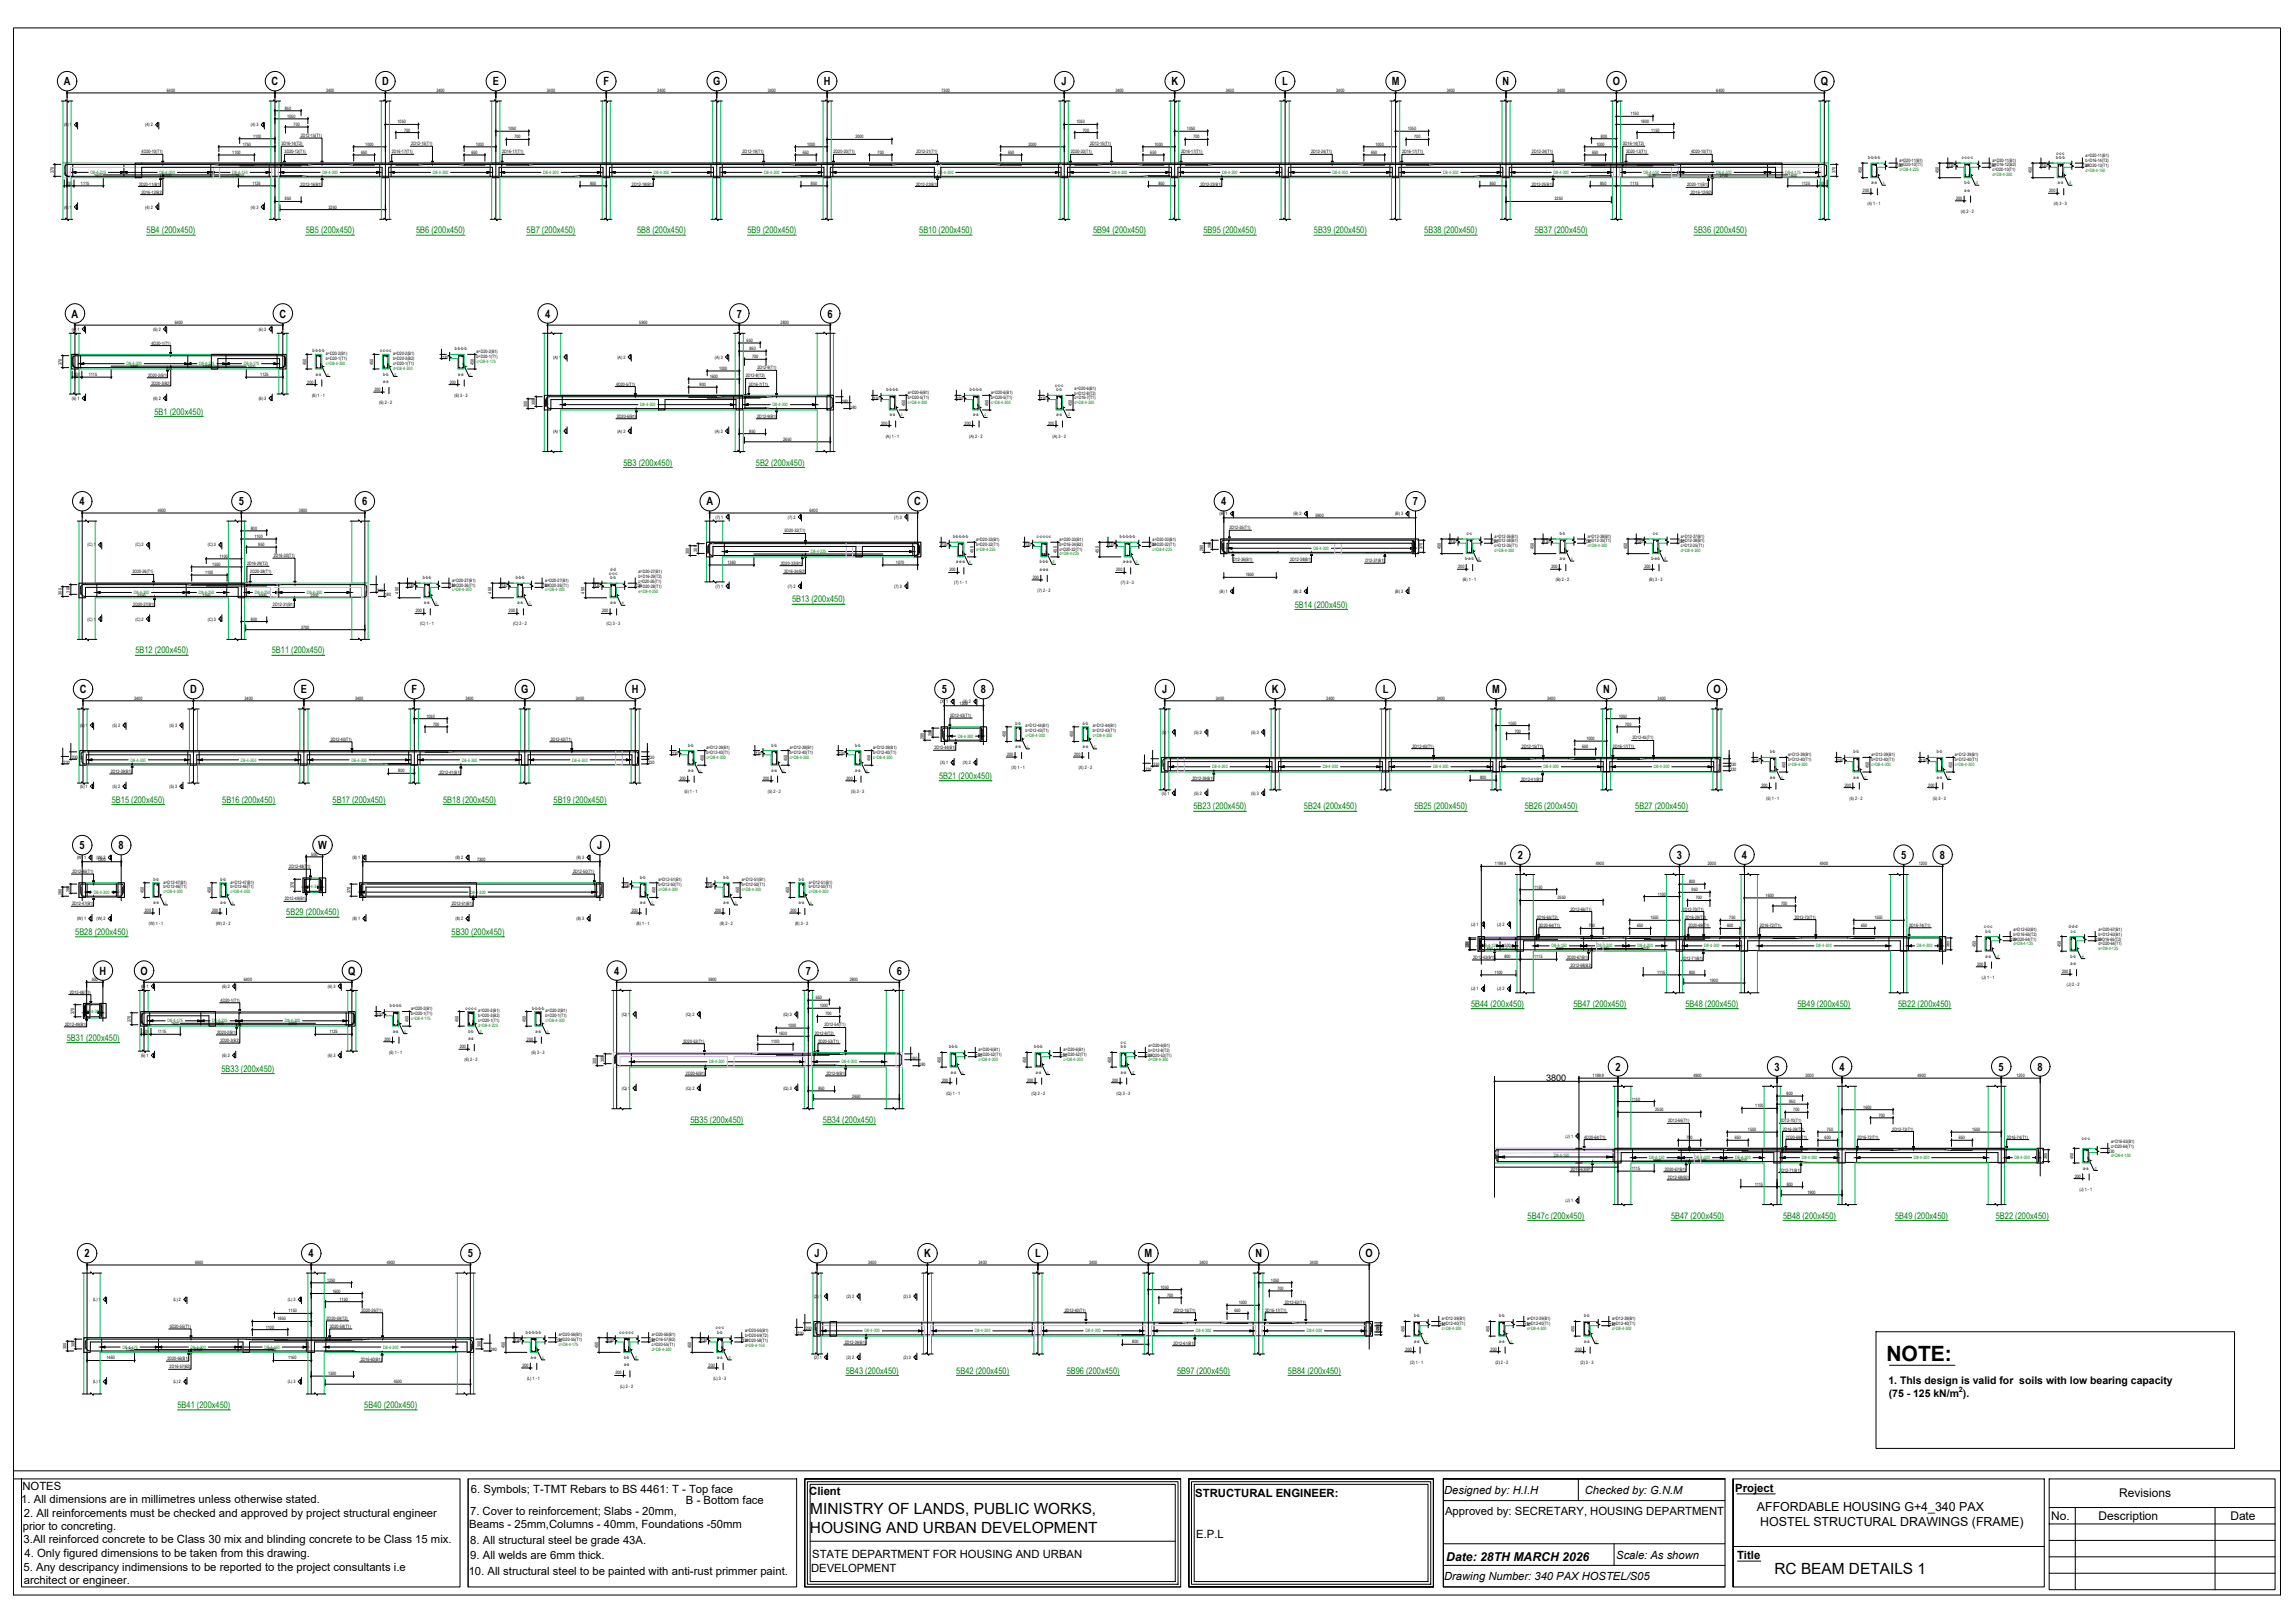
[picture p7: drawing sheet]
<svg xmlns="http://www.w3.org/2000/svg" width="841mm" height="594mm" viewBox="0 0 841 594" stroke-linecap="round" stroke-linejoin="round" font-family="sans-serif">
<defs><g id="words">
<text font-size="7.7" x="691.3" y="498.4">NOTE:</text>
<g font-size="5.6">
<text x="296.9" y="554.5">MINISTRY OF LANDS, PUBLIC WORKS,</text>
<text x="296.8" y="561.3">HOUSING AND URBAN DEVELOPMENT</text>
<text x="650.3" y="576.5">RC BEAM DETAILS 1</text>
</g>
<g font-size="4.5">
<text x="643.8" y="553.3">AFFORDABLE HOUSING G+4_340 PAX</text>
<text x="645.1" y="558.7">HOSTEL STRUCTURAL DRAWINGS (FRAME)</text>
<text x="530" y="571.6">Date: 28TH MARCH 2026</text>
</g>
<g font-size="4.4">
<text x="776.6" y="548.4">Revisions</text>
<text x="751.7" y="556.6">No.</text>
<text x="769" y="556.6">Description</text>
<text x="817.3" y="556.6">Date</text>
</g>
<g font-size="4.2">
<text x="23.3" y="31.2">A</text>
<text x="99.5" y="31.2">C</text>
<text x="140" y="31.2">D</text>
<text x="180.6" y="31.2">E</text>
<text x="221.1" y="31.2">F</text>
<text x="261.3" y="31.2">G</text>
<text x="301.9" y="31.2">H</text>
<text x="389.1" y="31.2">J</text>
<text x="429.2" y="31.2">K</text>
<text x="469.9" y="31.2">L</text>
<text x="510" y="31.2">M</text>
<text x="550.7" y="31.2">N</text>
<text x="591" y="31.2">O</text>
<text x="667.2" y="31.2">Q</text>
<text x="26.2" y="116.3">A</text>
<text x="102.4" y="116.3">C</text>
<text x="199.7" y="116.3">4</text>
<text x="270" y="116.3">7</text>
<text x="303.3" y="116.3">6</text>
<text x="29.2" y="185.1">4</text>
<text x="87.5" y="185.1">5</text>
<text x="132.7" y="185.1">6</text>
<text x="258.9" y="185.1">A</text>
<text x="335" y="185.1">C</text>
<text x="447.5" y="185.1">4</text>
<text x="517.8" y="185.1">7</text>
<text x="29.2" y="253.9">C</text>
<text x="69.7" y="253.9">D</text>
<text x="110.2" y="253.9">E</text>
<text x="150.8" y="253.9">F</text>
<text x="191" y="253.9">G</text>
<text x="231.5" y="253.9">H</text>
<text x="345.1" y="253.9">5</text>
<text x="359.4" y="253.9">8</text>
<text x="425.9" y="253.9">J</text>
<text x="466.1" y="253.9">K</text>
<text x="506.7" y="253.9">L</text>
<text x="546.8" y="253.9">M</text>
<text x="587.5" y="253.9">N</text>
<text x="627.9" y="253.9">O</text>
<text x="29.2" y="311">5</text>
<text x="43.5" y="311">8</text>
<text x="116.6" y="311">W</text>
<text x="218.9" y="311">J</text>
<text x="556.2" y="314.5">2</text>
<text x="614.5" y="314.5">3</text>
<text x="638.3" y="314.5">4</text>
<text x="696.6" y="314.5">5</text>
<text x="710.9" y="314.5">8</text>
<text x="36.5" y="357">H</text>
<text x="51.4" y="357">O</text>
<text x="127.6" y="357">Q</text>
<text x="225.1" y="357">4</text>
<text x="295.3" y="357">7</text>
<text x="328.6" y="357">6</text>
<text x="592" y="392.1">2</text>
<text x="650.3" y="392.1">3</text>
<text x="674.1" y="392.1">4</text>
<text x="732.4" y="392.1">5</text>
<text x="746.7" y="392.1">8</text>
<text x="31" y="460.5">2</text>
<text x="113.1" y="460.5">4</text>
<text x="171.4" y="460.5">5</text>
<text x="298.5" y="460.5">J</text>
<text x="338.7" y="460.5">K</text>
<text x="379.3" y="460.5">L</text>
<text x="419.4" y="460.5">M</text>
<text x="460.1" y="460.5">N</text>
<text x="500.5" y="460.5">O</text>
</g>
<g font-size="4.1">
<text x="8.2" y="545.8">NOTES</text>
<text x="7.8" y="550.4">1. All dimensions are in millimetres unless otherwise stated.</text>
<text x="172.6" y="546.7">6. Symbols; T-TMT Rebars to BS 4461: T - Top face</text>
<text x="251.4" y="551">B - Bottom face</text>
<text x="296.6" y="547.4">Client</text>
<text x="438" y="548.4">STRUCTURAL ENGINEER:</text>
<text x="529.2" y="547.1">Designed by: H.I.H</text>
<text x="580.8" y="547.1">Checked by: G.N.M</text>
<text x="635.9" y="546.3">Project</text>
<text x="8.8" y="555.5">2. All reinforcements must be checked and approved by project structural engineer</text>
<text x="172.3" y="554.8">7. Cover to reinforcement; Slabs - 20mm,</text>
<text x="529.6" y="555">Approved by: SECRETARY, HOUSING DEPARTMENT</text>
<text x="8.3" y="560.2">prior to concreting.</text>
<text x="172" y="559.5">Beams - 25mm,Columns - 40mm, Foundations -50mm</text>
<text x="438.4" y="563.2">E.P.L</text>
<text x="8.6" y="565.1">3.All reinforced concrete to be Class 30 mix and blinding concrete to be Class 15 mix.</text>
<text x="172.3" y="565.5">8. All structural steel be grade 43A.</text>
<text x="8.6" y="575.5">5. Any descripancy indimensions to be reported to the project consultants i.e</text>
<text x="9" y="570.2">4. Only figured dimensions to be taken from this drawing.</text>
<text x="172.3" y="571.1">9. All welds are 6mm thick.</text>
<text x="297.2" y="575.7">DEVELOPMENT</text>
<text x="297.6" y="570.8">STATE DEPARTMENT FOR HOUSING AND URBAN</text>
<text x="592.3" y="570.8">Scale: As shown</text>
<text x="636.6" y="570.9">Title</text>
<text x="8.7" y="580.2">architect or engineer.</text>
<text x="171.8" y="576.8">10. All structural steel to be painted with anti-rust primmer paint.</text>
<text x="529.2" y="578.8">Drawing Number: 340 PAX HOSTEL/S05</text>
</g>
<g font-size="3.8">
<text x="692" y="506.9">1. ThIs design is valid for soils with low bearing capacity</text>
<text x="692.1" y="511.5">(75 - 125 kN/m ).</text>
</g>
<g font-size="3.3" fill="#008100">
<text x="53.7" y="85.4">5B4 (200x450)</text>
<text x="112" y="85.4">5B5 (200x450)</text>
<text x="152.5" y="85.4">5B6 (200x450)</text>
<text x="193" y="85.4">5B7 (200x450)</text>
<text x="233.5" y="85.4">5B8 (200x450)</text>
<text x="273.9" y="85.4">5B9 (200x450)</text>
<text x="336.9" y="85.4">5B10 (200x450)</text>
<text x="400.5" y="85.4">5B94 (200x450)</text>
<text x="441" y="85.4">5B95 (200x450)</text>
<text x="481.5" y="85.4">5B39 (200x450)</text>
<text x="522" y="85.4">5B38 (200x450)</text>
<text x="562.4" y="85.4">5B37 (200x450)</text>
<text x="620.7" y="85.4">5B36 (200x450)</text>
<text x="56.6" y="151.8">5B1 (200x450)</text>
<text x="228.5" y="170.5">5B3 (200x450)</text>
<text x="277" y="170.5">5B2 (200x450)</text>
<text x="290.2" y="220.6">5B13 (200x450)</text>
<text x="474.5" y="222.5">5B14 (200x450)</text>
<text x="49.6" y="239.3">5B12 (200x450)</text>
<text x="99.6" y="239.3">5B11 (200x450)</text>
<text x="344.1" y="285.3">5B21 (200x450)</text>
<text x="41" y="293.9">5B15 (200x450)</text>
<text x="81.4" y="293.9">5B16 (200x450)</text>
<text x="121.9" y="293.9">5B17 (200x450)</text>
<text x="162.4" y="293.9">5B18 (200x450)</text>
<text x="202.8" y="293.9">5B19 (200x450)</text>
<text x="437.4" y="296.4">5B23 (200x450)</text>
<text x="477.8" y="296.4">5B24 (200x450)</text>
<text x="518.3" y="296.4">5B25 (200x450)</text>
<text x="558.8" y="296.4">5B26 (200x450)</text>
<text x="599.3" y="296.4">5B27 (200x450)</text>
<text x="104.9" y="335.3">5B29 (200x450)</text>
<text x="27.6" y="342.4">5B28 (200x450)</text>
<text x="165.5" y="342.4">5B30 (200x450)</text>
<text x="539.1" y="368.7">5B44 (200x450)</text>
<text x="576.6" y="368.7">5B47 (200x450)</text>
<text x="617.7" y="368.7">5B48 (200x450)</text>
<text x="658.7" y="368.7">5B49 (200x450)</text>
<text x="695.6" y="368.7">5B22 (200x450)</text>
<text x="24.4" y="381.2">5B31 (200x450)</text>
<text x="81.2" y="392.5">5B33 (200x450)</text>
<text x="253" y="411.2">5B35 (200x450)</text>
<text x="301.5" y="411.2">5B34 (200x450)</text>
<text x="559.8" y="446.3">5B47c (200x450)</text>
<text x="612.4" y="446.3">5B47 (200x450)</text>
<text x="653.4" y="446.3">5B48 (200x450)</text>
<text x="694.5" y="446.3">5B49 (200x450)</text>
<text x="731.4" y="446.3">5B22 (200x450)</text>
<text x="310" y="503.1">5B43 (200x450)</text>
<text x="350.4" y="503.1">5B42 (200x450)</text>
<text x="390.9" y="503.1">5B96 (200x450)</text>
<text x="431.4" y="503.1">5B97 (200x450)</text>
<text x="472" y="503.1">5B84 (200x450)</text>
<text x="65.1" y="515.7">5B41 (200x450)</text>
<text x="133.5" y="515.7">5B40 (200x450)</text>
</g>
<text font-size="3.3" x="566.6" y="395.9">3800</text>
<text font-size="2.7" x="717.9" y="509.8">2</text>
<g font-size="1.7">
<text x="61.2" y="33.7">6400</text>
<text x="119.5" y="33.7">3400</text>
<text x="159.9" y="33.7">3400</text>
<text x="200.4" y="33.7">3400</text>
<text x="240.9" y="33.7">3400</text>
<text x="281.4" y="33.7">3400</text>
<text x="345" y="33.7">7300</text>
<text x="408.7" y="33.7">3400</text>
<text x="449.2" y="33.7">3400</text>
<text x="489.7" y="33.7">3400</text>
<text x="530.1" y="33.7">3400</text>
<text x="570.6" y="33.7">3400</text>
<text x="629" y="33.7">6400</text>
<text x="104.4" y="40.2">850</text>
<text x="23.5" y="46.3">(4) 1</text>
<text x="53.2" y="46.3">(4) 2</text>
<text x="91.9" y="46.3">(4) 3</text>
<text x="105.2" y="43.2">1050</text>
<text x="107.6" y="46.1">700</text>
<text x="145.7" y="45.2">1050</text>
<text x="186.2" y="47.7">1050</text>
<text x="394.5" y="45.2">1050</text>
<text x="435" y="47.7">1050</text>
<text x="515.9" y="47.7">1050</text>
<text x="597.5" y="42.2">1150</text>
<text x="601.3" y="45.2">1800</text>
<text x="88.9" y="53.4">1750</text>
<text x="92.7" y="50.4">1100</text>
<text x="103.1" y="53.2">3D16-14(T2)</text>
<text x="110.2" y="50.2">2D12-15(T1)</text>
<text x="133.9" y="53.4">1000</text>
<text x="148.1" y="48.2">700</text>
<text x="150.7" y="53.2">2D12-15(T1)</text>
<text x="174.3" y="53.4">1000</text>
<text x="188.5" y="50.7">700</text>
<text x="295.7" y="53.4">1000</text>
<text x="313.5" y="50.7">2000</text>
<text x="376.9" y="53.4">2000</text>
<text x="396.8" y="48.2">700</text>
<text x="399.5" y="53.2">2D12-15(T1)</text>
<text x="423.1" y="53.4">1000</text>
<text x="437.3" y="50.7">700</text>
<text x="504" y="53.4">1000</text>
<text x="518.3" y="50.7">700</text>
<text x="585" y="53.4">1000</text>
<text x="586.7" y="50.4">800</text>
<text x="594.7" y="53.2">3D16-14(T2)</text>
<text x="605.1" y="48.2">1150</text>
<text x="51.9" y="56.2">4D20-10(T1)</text>
<text x="85.1" y="56.4">1100</text>
<text x="104.3" y="56.2">3D20-13(T1)</text>
<text x="132.3" y="56.4">650</text>
<text x="143.6" y="56.2">2D16-17(T1)</text>
<text x="172.8" y="56.4">650</text>
<text x="184.1" y="56.2">2D16-17(T1)</text>
<text x="272.1" y="56.2">2D12-19(T1)</text>
<text x="294.2" y="56.4">650</text>
<text x="305.5" y="56.2">2D20-20(T1)</text>
<text x="321.6" y="56.4">700</text>
<text x="335.8" y="56.2">2D12-21(T1)</text>
<text x="369.4" y="56.4">650</text>
<text x="392.4" y="56.2">2D20-20(T1)</text>
<text x="421.5" y="56.4">650</text>
<text x="432.8" y="56.2">2D16-17(T1)</text>
<text x="480.4" y="56.2">2D12-24(T1)</text>
<text x="502.5" y="56.4">650</text>
<text x="513.8" y="56.2">2D16-17(T1)</text>
<text x="561.4" y="56.2">2D12-24(T1)</text>
<text x="583.4" y="56.4">650</text>
<text x="595.9" y="56.2">3D20-13(T1)</text>
<text x="619.7" y="56.2">4D20-10(T1)</text>
<text x="684.6" y="58.3">b-b-b-b</text>
<text x="696" y="59.2">a=D20-11(B1)</text>
<text x="718.9" y="58.3">c-c-c-c</text>
<text x="730.2" y="59.2">a=D20-11(B1)</text>
<text x="753.5" y="58.3">b-b-b</text>
<text x="753.6" y="56.7">c-c-c</text>
<text x="764.3" y="57.7">a=D20-11(B1)</text>
<text x="764.3" y="59.4">b=D16-14(T2)</text>
<text x="19.7" y="63.5" transform="rotate(-90 19.7 63.5)">370</text>
<text x="34.5" y="64.7">1600</text>
<text x="59.8" y="64.7">2700</text>
<text x="86.4" y="64.7">1800</text>
<text x="603.6" y="64.7">1800</text>
<text x="630.3" y="64.7">2700</text>
<text x="655.6" y="64.7">1600</text>
<text x="672.6" y="63.5" transform="rotate(-90 672.6 63.5)">370</text>
<text x="682.3" y="63.5" transform="rotate(-90 682.3 63.5)">450</text>
<text x="695.1" y="61.3">130</text>
<text x="696" y="61">b=D20-10(T1)</text>
<text x="710.4" y="63.5" transform="rotate(-90 710.4 63.5)">450</text>
<text x="714" y="61.3">130</text>
<text x="729.2" y="61.3">130</text>
<text x="730.2" y="62.8">c=D20-10(T1)</text>
<text x="730.2" y="61">b=D16-12(B2)</text>
<text x="744.6" y="63.5" transform="rotate(-90 744.6 63.5)">450</text>
<text x="748.1" y="61.3">130</text>
<text x="763.3" y="61.3">130</text>
<text x="764.3" y="61.2">c=D20-13(T1)</text>
<text x="24.2" y="67.7">300</text>
<text x="29.7" y="67.7">1115</text>
<text x="51" y="67.9">2D20-11(B1)</text>
<text x="51.8" y="70.9">2D16-12(B2)</text>
<text x="92.5" y="67.7">1125</text>
<text x="110.2" y="67.9">2D12-16(B1)</text>
<text x="216.2" y="67.7">850</text>
<text x="231.6" y="67.9">2D12-18(B1)</text>
<text x="297.2" y="67.7">850</text>
<text x="335.7" y="67.9">2D12-22(B1)</text>
<text x="424.5" y="67.7">850</text>
<text x="439.9" y="67.9">2D12-23(B1)</text>
<text x="546" y="67.7">850</text>
<text x="561.3" y="67.9">2D12-25(B1)</text>
<text x="586.4" y="67.7">850</text>
<text x="597.4" y="67.7">1115</text>
<text x="618.2" y="68.2">2D20-11(B1)</text>
<text x="619.6" y="70.9">2D16-12(B2)</text>
<text x="660.3" y="67.7">1125</text>
<text x="666.7" y="67.7">300</text>
<text x="682.7" y="70.4">200</text>
<text x="685.8" y="67.5">a-a</text>
<text x="719.9" y="67.5">b-b</text>
<text x="719.9" y="70.2">a-a</text>
<text x="751" y="70.4">200</text>
<text x="754.1" y="67.5">a-a</text>
<text x="23.5" y="76.4">(4) 1</text>
<text x="53.2" y="76.4">(4) 2</text>
<text x="91.9" y="76.4">(4) 3</text>
<text x="104.4" y="73.4">850</text>
<text x="120.4" y="76.4">3250</text>
<text x="569.7" y="73.4">3250</text>
<text x="684.4" y="75.2">(4) 1 - 1</text>
<text x="716.8" y="73.2">200</text>
<text x="718.6" y="78">(4) 2 - 2</text>
<text x="752.7" y="75.2">(4) 3 - 3</text>
<text x="64" y="118.7">6400</text>
<text x="234.3" y="118.7">5900</text>
<text x="286.1" y="118.7">2800</text>
<text x="26.4" y="121.1">(6) 1</text>
<text x="56.1" y="121.1">(6) 2</text>
<text x="94.8" y="121.1">(6) 3</text>
<text x="273.6" y="125.3">650</text>
<text x="55.5" y="126.2">4D20-1(T1)</text>
<text x="114.5" y="129.1">b-b-b-b</text>
<text x="119.4" y="131.8">b=D20-1(T1)</text>
<text x="119.4" y="130">a=D20-2(B1)</text>
<text x="139.3" y="129.1">c-c-c-c</text>
<text x="144" y="130">a=D20-2(B1)</text>
<text x="144" y="131.8">b=D20-3(B2)</text>
<text x="162" y="131.3">130</text>
<text x="166.7" y="128.3">b-b-b-b</text>
<text x="174.6" y="131">b=D20-1(T1)</text>
<text x="174.6" y="129.3">a=D20-2(B1)</text>
<text x="202.7" y="131.4">(A) 1</text>
<text x="226.2" y="131.4">(A) 2</text>
<text x="261.9" y="131.4">(A) 3</text>
<text x="274.7" y="128.2">850</text>
<text x="275.6" y="131.2">700</text>
<text x="22.6" y="133.6" transform="rotate(-90 22.6 133.6)">370</text>
<text x="27.1" y="137.8">300</text>
<text x="32.5" y="137.8">1115</text>
<text x="47.7" y="134.7">3300</text>
<text x="74.3" y="134.7">1200</text>
<text x="90.7" y="134.7">1600</text>
<text x="95.4" y="137.8">1125</text>
<text x="112.2" y="133.6" transform="rotate(-90 112.2 133.6)">450</text>
<text x="115.7" y="137.5">a-a</text>
<text x="136.8" y="133.6" transform="rotate(-90 136.8 133.6)">450</text>
<text x="140.4" y="137.5">b-b</text>
<text x="144" y="133.6">c=D20-1(T1)</text>
<text x="167.9" y="137.5">a-a</text>
<text x="173.6" y="133.6" transform="rotate(-90 173.6 133.6)">450</text>
<text x="263.5" y="135.5">1000</text>
<text x="277.6" y="135.3">2D12-9(T1)</text>
<text x="54.3" y="138">2D20-2(B1)</text>
<text x="55.5" y="141">2D20-3(B2)</text>
<text x="112.6" y="140.5">200</text>
<text x="137.2" y="143.2">200</text>
<text x="140.4" y="140.3">a-a</text>
<text x="164.8" y="140.5">200</text>
<text x="225.8" y="141.2">4D20-5(T1)</text>
<text x="256.4" y="141.4">900</text>
<text x="260.1" y="138.5">1600</text>
<text x="273.3" y="138.3">2D12-8(T2)</text>
<text x="274.5" y="141.2">3D16-7(T1)</text>
<text x="324.8" y="143.3">b-b-b-b</text>
<text x="355.4" y="143.3">b-b-b-b</text>
<text x="386.7" y="141.8">c-c-c</text>
<text x="387.2" y="143.3">b-b</text>
<text x="393.8" y="142.7">a=D20-6(B1)</text>
<text x="26.4" y="146.5">(6) 1</text>
<text x="56.1" y="146.5">(6) 2</text>
<text x="94.8" y="146.5">(6) 3</text>
<text x="114.3" y="145.3">(6) 1 - 1</text>
<text x="139" y="148">(6) 2 - 2</text>
<text x="166.5" y="145.3">(6) 3 - 3</text>
<text x="193.2" y="149" transform="rotate(-90 193.2 149)">300</text>
<text x="196.1" y="148.2" transform="rotate(-90 196.1 148.2)">300</text>
<text x="308.6" y="147.4">180</text>
<text x="311.6" y="149.6">180</text>
<text x="320.1" y="146.3">130</text>
<text x="331.7" y="148.6" transform="rotate(-90 331.7 148.6)">450</text>
<text x="332.7" y="146">b=D20-5(T1)</text>
<text x="332.7" y="144.3">a=D20-6(B1)</text>
<text x="350.7" y="146.3">130</text>
<text x="362.3" y="148.6" transform="rotate(-90 362.3 148.6)">450</text>
<text x="363.2" y="146">b=D20-5(T1)</text>
<text x="363.2" y="144.3">a=D20-6(B1)</text>
<text x="381.2" y="146.3">130</text>
<text x="392.8" y="148.6" transform="rotate(-90 392.8 148.6)">450</text>
<text x="393.8" y="146.3">c=D16-7(T1)</text>
<text x="393.8" y="144.5">b=D12-8(T2)</text>
<text x="226.1" y="153">2D20-6(B1)</text>
<text x="277.5" y="153">2D12-9(B1)</text>
<text x="322.9" y="155.5">200</text>
<text x="326.1" y="152.5">a-a</text>
<text x="353.5" y="155.5">200</text>
<text x="356.6" y="152.5">a-a</text>
<text x="384.1" y="155.5">200</text>
<text x="387.2" y="152.5">a-a</text>
<text x="202.7" y="158.5">(A) 1</text>
<text x="226.2" y="158.5">(A) 2</text>
<text x="261.9" y="158.5">(A) 3</text>
<text x="274.6" y="158.5">850</text>
<text x="287" y="161.4">2650</text>
<text x="324.6" y="160.3">(A) 1 - 1</text>
<text x="355.1" y="160.3">(A) 2 - 2</text>
<text x="385.7" y="160.3">(A) 3 - 3</text>
<text x="57.8" y="187.5">4900</text>
<text x="109.6" y="187.5">3800</text>
<text x="262.3" y="189.9">(7) 1</text>
<text x="288.7" y="189.9">(7) 2</text>
<text x="296.7" y="187.5">6400</text>
<text x="327.7" y="189.9">(7) 3</text>
<text x="446.9" y="188.7">(B) 1</text>
<text x="474" y="188.7">(B) 2</text>
<text x="482.1" y="189.3">5900</text>
<text x="511.2" y="188.7">(B) 3</text>
<text x="92" y="194.1">800</text>
<text x="93.3" y="197">1100</text>
<text x="287.4" y="195">5D20-32(T1)</text>
<text x="349.2" y="197.1">b-b-b-b-b</text>
<text x="380" y="197.1">c-c-c-c-c</text>
<text x="410.4" y="197.1">b-b-b-b-b</text>
<text x="450.5" y="193.8">2D12-35(T1)</text>
<text x="537.6" y="195.9">c-c</text>
<text x="547.7" y="196.9">a=D12-36(B1)</text>
<text x="571.6" y="195.9">b-b</text>
<text x="581.8" y="196.9">a=D12-38(B1)</text>
<text x="605.8" y="195.9">c-c</text>
<text x="616" y="196.9">a=D12-37(B1)</text>
<text x="32.1" y="200.2">(C) 1</text>
<text x="49.6" y="200.2">(C) 2</text>
<text x="76.1" y="200.2">(C) 3</text>
<text x="94.6" y="200">950</text>
<text x="252.6" y="202.8" transform="rotate(-90 252.6 202.8)">300</text>
<text x="255.5" y="202" transform="rotate(-90 255.5 202)">300</text>
<text x="345.1" y="200.1">130</text>
<text x="356.7" y="202.4" transform="rotate(-90 356.7 202.4)">450</text>
<text x="357.7" y="199.9">b=D20-32(T1)</text>
<text x="357.7" y="198.1">a=D20-33(B1)</text>
<text x="375.7" y="200.1">130</text>
<text x="387.3" y="202.4" transform="rotate(-90 387.3 202.4)">450</text>
<text x="388.2" y="201.6">c=D20-32(T1)</text>
<text x="388.2" y="198.1">a=D20-33(B1)</text>
<text x="388.2" y="199.9">b=D16-34(B2)</text>
<text x="402.7" y="202.4" transform="rotate(-90 402.7 202.4)">450</text>
<text x="406.2" y="200.1">130</text>
<text x="421.4" y="200.1">130</text>
<text x="422.4" y="199.9">b=D20-32(T1)</text>
<text x="422.4" y="198.1">a=D20-33(B1)</text>
<text x="441" y="201.8" transform="rotate(-90 441 201.8)">280</text>
<text x="443.9" y="200.7" transform="rotate(-90 443.9 200.7)">280</text>
<text x="521.3" y="201.2" transform="rotate(-90 521.3 201.2)">370</text>
<text x="528" y="201.2" transform="rotate(-90 528 201.2)">450</text>
<text x="531.5" y="198.9">130</text>
<text x="546.7" y="198.9">130</text>
<text x="547.7" y="200.4">c=D12-35(T1)</text>
<text x="547.7" y="198.7">b=D12-38(B1)</text>
<text x="562.1" y="201.2" transform="rotate(-90 562.1 201.2)">450</text>
<text x="565.7" y="198.9">130</text>
<text x="580.9" y="198.9">130</text>
<text x="581.8" y="198.7">b=D12-35(T1)</text>
<text x="596.3" y="201.2" transform="rotate(-90 596.3 201.2)">450</text>
<text x="599.8" y="198.9">130</text>
<text x="615" y="198.9">130</text>
<text x="616" y="200.4">c=D12-35(T1)</text>
<text x="616" y="198.7">b=D12-38(B1)</text>
<text x="77.8" y="207.3">1550</text>
<text x="80.5" y="204.3">1100</text>
<text x="90.5" y="207.1">2D16-29(T2)</text>
<text x="100.3" y="204.1">2D16-30(T1)</text>
<text x="223.8" y="209">d-d</text>
<text x="234" y="210">a=D20-27(B1)</text>
<text x="266.6" y="206.6">1360</text>
<text x="286.2" y="206.8">3D20-33(B1)</text>
<text x="287.3" y="209.8">3D16-34(B2)</text>
<text x="328.3" y="206.6">1070</text>
<text x="347.9" y="209.3">200</text>
<text x="350.4" y="206.4">a-a-a</text>
<text x="381" y="206.4">b-b-b</text>
<text x="381" y="209.1">a-a-a</text>
<text x="409.1" y="209.3">200</text>
<text x="411.6" y="206.4">a-a-a</text>
<text x="451.9" y="205.6">D12-36(B1)</text>
<text x="472.8" y="205.6">2D12-38(B1)</text>
<text x="500.4" y="205.9">D12-37(B1)</text>
<text x="534.4" y="208.1">200</text>
<text x="536.9" y="205.1">b-a-b</text>
<text x="568.5" y="208.1">200</text>
<text x="571.6" y="205.1">a-a</text>
<text x="602.6" y="208.1">200</text>
<text x="605.2" y="205.1">b-a-b</text>
<text x="48.5" y="210">3D20-26(T1)</text>
<text x="75.2" y="210.2">1100</text>
<text x="91.7" y="210">2D20-28(T1)</text>
<text x="149.5" y="215.1">130</text>
<text x="154.9" y="212.1">b-b-b</text>
<text x="164.7" y="215.1">130</text>
<text x="165.7" y="214.8">b=D20-26(T1)</text>
<text x="165.7" y="213.1">a=D20-27(B1)</text>
<text x="183.7" y="215.1">130</text>
<text x="189" y="212.1">b-b-b</text>
<text x="198.9" y="215.1">130</text>
<text x="199.8" y="214.8">b=D20-26(T1)</text>
<text x="199.8" y="213.1">a=D20-27(B1)</text>
<text x="217.8" y="215.1">130</text>
<text x="223.3" y="210.6">c-c-c</text>
<text x="223.8" y="212.1">b-b</text>
<text x="233" y="215.1">130</text>
<text x="234" y="213.6">c=D20-26(T1)</text>
<text x="234" y="215.3">d=D20-28(T1)</text>
<text x="234" y="211.8">b=D16-29(T2)</text>
<text x="262.3" y="215.3">(7) 1</text>
<text x="288.7" y="215.3">(7) 2</text>
<text x="327.7" y="215.3">(7) 3</text>
<text x="349.6" y="214.1">(7) 1 - 1</text>
<text x="378.5" y="212">200</text>
<text x="410.8" y="214.1">(7) 3 - 3</text>
<text x="456.5" y="211.1">1650</text>
<text x="536" y="212.9">(B) 1 - 1</text>
<text x="570.2" y="212.9">(B) 2 - 2</text>
<text x="604.3" y="212.9">(B) 3 - 3</text>
<text x="22.6" y="217.8" transform="rotate(-90 22.6 217.8)">300</text>
<text x="25.6" y="217" transform="rotate(-90 25.6 217)">300</text>
<text x="48.8" y="221.8">2D20-27(B1)</text>
<text x="50.3" y="218.5">2750</text>
<text x="74.2" y="218.5">1250</text>
<text x="94.7" y="218.5">1000</text>
<text x="113.7" y="218.5">2200</text>
<text x="138.2" y="216.9">240</text>
<text x="141" y="218.4">180</text>
<text x="146" y="217.4" transform="rotate(-90 146 217.4)">450</text>
<text x="155.5" y="221.3">a-a</text>
<text x="180.1" y="217.4" transform="rotate(-90 180.1 217.4)">450</text>
<text x="189.6" y="221.3">a-a</text>
<text x="214.3" y="217.4" transform="rotate(-90 214.3 217.4)">450</text>
<text x="223.8" y="221.3">a-a</text>
<text x="380.2" y="216.8">(7) 2 - 2</text>
<text x="446.9" y="217.2">(B) 1</text>
<text x="474" y="217.2">(B) 2</text>
<text x="511.2" y="217.2">(B) 3</text>
<text x="32.1" y="227.3">(C) 1</text>
<text x="49.6" y="227.3">(C) 2</text>
<text x="76.1" y="227.3">(C) 3</text>
<text x="92" y="227.3">800</text>
<text x="100" y="222.1">2D12-31(B1)</text>
<text x="152.4" y="224.3">200</text>
<text x="186.5" y="224.3">200</text>
<text x="220.6" y="224.3">200</text>
<text x="110.3" y="230.3">3700</text>
<text x="154" y="229.1">(C) 1 - 1</text>
<text x="188.1" y="229.1">(C) 2 - 2</text>
<text x="222.3" y="229.1">(C) 3 - 3</text>
<text x="49.2" y="256.3">3400</text>
<text x="89.6" y="256.3">3400</text>
<text x="130.1" y="256.3">3400</text>
<text x="170.6" y="256.3">3400</text>
<text x="211" y="256.3">3400</text>
<text x="344.5" y="257.5">(X) 1</text>
<text x="352.9" y="257.5">(X) 2</text>
<text x="445.6" y="256.3">3400</text>
<text x="486" y="256.3">3400</text>
<text x="526.5" y="256.3">3400</text>
<text x="567" y="256.3">3400</text>
<text x="607.4" y="256.3">3400</text>
<text x="156.3" y="262.9">1050</text>
<text x="348.2" y="262.6">2D12-43(T1)</text>
<text x="351.7" y="258.1">1200</text>
<text x="593.2" y="262.9">1050</text>
<text x="29.3" y="266.2">(5) 1</text>
<text x="41.2" y="266.2">(5) 2</text>
<text x="62.1" y="266.2">(5) 3</text>
<text x="158.7" y="265.8">700</text>
<text x="341.5" y="269.5" transform="rotate(-90 341.5 269.5)">280</text>
<text x="372.2" y="265.5">b-b</text>
<text x="375.8" y="268.2">b=D12-43(T1)</text>
<text x="375.8" y="266.4">a=D12-44(B1)</text>
<text x="396.8" y="265.5">b-b</text>
<text x="400.5" y="268.2">b=D12-43(T1)</text>
<text x="400.5" y="266.4">a=D12-44(B1)</text>
<text x="425.8" y="268.7">(5) 1</text>
<text x="437.7" y="268.7">(5) 2</text>
<text x="458.5" y="268.7">(5) 3</text>
<text x="552.7" y="265.4">1050</text>
<text x="555.1" y="268.3">700</text>
<text x="595.6" y="265.8">700</text>
<text x="121.2" y="271.3">2D12-40(T1)</text>
<text x="201.8" y="271.3">2D12-42(T1)</text>
<text x="252.2" y="273.4">b-b</text>
<text x="258.9" y="274.4">a=D12-39(B1)</text>
<text x="282.8" y="273.4">b-b</text>
<text x="289.4" y="274.4">a=D12-39(B1)</text>
<text x="313.4" y="273.4">b-b</text>
<text x="320" y="274.4">a=D12-39(B1)</text>
<text x="338.6" y="270.6" transform="rotate(-90 338.6 270.6)">280</text>
<text x="342.4" y="274.4">2D12-44(B1)</text>
<text x="368.6" y="270" transform="rotate(-90 368.6 270)">450</text>
<text x="372.2" y="274">a-a</text>
<text x="393.2" y="270" transform="rotate(-90 393.2 270)">450</text>
<text x="396.8" y="274">a-a</text>
<text x="517.6" y="273.8">2D12-40(T1)</text>
<text x="557.7" y="273.8">2D12-15(T1)</text>
<text x="579.8" y="274">650</text>
<text x="581.3" y="271.1">1000</text>
<text x="591.1" y="273.8">2D16-17(T1)</text>
<text x="598.2" y="270.8">2D12-45(T1)</text>
<text x="648.6" y="275.9">b-b</text>
<text x="679.2" y="275.9">b-b</text>
<text x="709.8" y="275.9">b-b</text>
<text x="23.3" y="279.8">230</text>
<text x="26.3" y="278.1">230</text>
<text x="237.6" y="279.8">230</text>
<text x="237.6" y="278.1">230</text>
<text x="246.3" y="276.4">130</text>
<text x="257.9" y="278.7" transform="rotate(-90 257.9 278.7)">450</text>
<text x="258.9" y="276.2">b=D12-40(T1)</text>
<text x="276.8" y="276.4">130</text>
<text x="288.4" y="278.7" transform="rotate(-90 288.4 278.7)">450</text>
<text x="289.4" y="276.2">b=D12-40(T1)</text>
<text x="307.4" y="276.4">130</text>
<text x="319" y="278.7" transform="rotate(-90 319 278.7)">450</text>
<text x="320" y="276.2">b=D12-40(T1)</text>
<text x="344.5" y="279.9">(X) 1</text>
<text x="352.9" y="279.9">(X) 2</text>
<text x="369" y="276.9">200</text>
<text x="370.7" y="281.7">(X) 1 - 1</text>
<text x="393.7" y="276.9">200</text>
<text x="395.3" y="281.7">(X) 2 - 2</text>
<text x="422.7" y="280.6">230</text>
<text x="634" y="280.6">230</text>
<text x="642.7" y="278.9">130</text>
<text x="654.3" y="281.2" transform="rotate(-90 654.3 281.2)">450</text>
<text x="655.3" y="276.9">a=D12-39(B1)</text>
<text x="655.3" y="278.7">b=D12-40(T1)</text>
<text x="673.3" y="278.9">130</text>
<text x="684.9" y="281.2" transform="rotate(-90 684.9 281.2)">450</text>
<text x="685.8" y="276.9">a=D12-39(B1)</text>
<text x="685.8" y="278.7">b=D12-40(T1)</text>
<text x="703.8" y="278.9">130</text>
<text x="715.4" y="281.2" transform="rotate(-90 715.4 281.2)">450</text>
<text x="716.4" y="276.9">a=D12-39(B1)</text>
<text x="716.4" y="278.7">b=D12-40(T1)</text>
<text x="40.6" y="283.1">2D12-39(B1)</text>
<text x="146" y="282.9">800</text>
<text x="161" y="283.4">2D12-41(B1)</text>
<text x="249.1" y="285.6">200</text>
<text x="252.2" y="282.6">a-a</text>
<text x="279.7" y="285.6">200</text>
<text x="282.8" y="282.6">a-a</text>
<text x="310.2" y="285.6">200</text>
<text x="313.4" y="282.6">a-a</text>
<text x="419.7" y="282.3">230</text>
<text x="437" y="285.6">2D12-39(B1)</text>
<text x="542.4" y="285.3">800</text>
<text x="557.5" y="285.9">2D12-41(B1)</text>
<text x="634" y="282.3">230</text>
<text x="648.6" y="285.2">a-a</text>
<text x="679.2" y="285.2">a-a</text>
<text x="709.8" y="285.2">a-a</text>
<text x="29.3" y="288.6">(5) 1</text>
<text x="41.2" y="288.6">(5) 2</text>
<text x="62.1" y="288.6">(5) 3</text>
<text x="250.8" y="290.4">(5) 1 - 1</text>
<text x="281.4" y="290.4">(5) 2 - 2</text>
<text x="311.9" y="290.4">(5) 3 - 3</text>
<text x="425.8" y="291.1">(5) 1</text>
<text x="437.7" y="291.1">(5) 2</text>
<text x="458.5" y="291.1">(5) 3</text>
<text x="645.5" y="288.1">200</text>
<text x="647.2" y="292.9">(5) 1 - 1</text>
<text x="676.1" y="288.1">200</text>
<text x="677.8" y="292.9">(5) 2 - 2</text>
<text x="706.6" y="288.1">200</text>
<text x="708.3" y="292.9">(5) 3 - 3</text>
<text x="28.2" y="314.7">(W) 1</text>
<text x="35.4" y="314.7">(W) 2</text>
<text x="35.7" y="315.2">1200</text>
<text x="106" y="318">2D12-48(T1)</text>
<text x="114.1" y="313.5">500</text>
<text x="129.2" y="314.7">(8) 1</text>
<text x="167" y="314.7">(8) 2</text>
<text x="174.9" y="315.2">7300</text>
<text x="211.3" y="314.7">(8) 3</text>
<text x="547.8" y="316.9">1199.9</text>
<text x="584.8" y="316.9">4900</text>
<text x="625.8" y="316.9">2000</text>
<text x="666.9" y="316.9">4900</text>
<text x="703.2" y="316.9">1200</text>
<text x="26.5" y="319.8">2D12-46(T1)</text>
<text x="56.2" y="322.6">b-b</text>
<text x="59.9" y="323.6">a=D12-47(B1)</text>
<text x="80.8" y="322.6">b-b</text>
<text x="84.5" y="323.6">a=D12-47(B1)</text>
<text x="210" y="319.8">2D12-50(T1)</text>
<text x="234.6" y="321.9">b-b</text>
<text x="241.3" y="322.8">a=D12-51(B1)</text>
<text x="265.2" y="321.9">b-b</text>
<text x="271.8" y="322.8">a=D12-51(B1)</text>
<text x="292.8" y="322.6">b-b</text>
<text x="296.4" y="323.6">a=D12-51(B1)</text>
<text x="619" y="323.5">800</text>
<text x="22.6" y="327.7" transform="rotate(-90 22.6 327.7)">280</text>
<text x="25.6" y="326.6" transform="rotate(-90 25.6 326.6)">280</text>
<text x="52.7" y="327.1" transform="rotate(-90 52.7 327.1)">450</text>
<text x="59.9" y="325.4">b=D12-46(T1)</text>
<text x="77.3" y="327.1" transform="rotate(-90 77.3 327.1)">450</text>
<text x="84.5" y="325.4">b=D12-46(T1)</text>
<text x="104.4" y="329.8">2D12-49(B1)</text>
<text x="107.7" y="325.4" transform="rotate(-90 107.7 325.4)">370</text>
<text x="128.4" y="327.2" transform="rotate(-90 128.4 327.2)">370</text>
<text x="228.7" y="324.9">130</text>
<text x="240.3" y="327.1" transform="rotate(-90 240.3 327.1)">450</text>
<text x="241.3" y="324.6">b=D12-50(T1)</text>
<text x="259.2" y="324.9">130</text>
<text x="270.8" y="327.1" transform="rotate(-90 270.8 327.1)">450</text>
<text x="271.8" y="324.6">b=D12-50(T1)</text>
<text x="289.2" y="327.1" transform="rotate(-90 289.2 327.1)">450</text>
<text x="296.4" y="325.4">b=D12-50(T1)</text>
<text x="562.2" y="325.5">1150</text>
<text x="570.8" y="329.4">2550</text>
<text x="607.5" y="328">1100</text>
<text x="619.9" y="326.5">950</text>
<text x="621.4" y="329.4">700</text>
<text x="647" y="328.5">1600</text>
<text x="26.4" y="331.6">2D12-47(B1)</text>
<text x="53.1" y="334">200</text>
<text x="56.2" y="331.1">a-a</text>
<text x="77.7" y="334">200</text>
<text x="80.8" y="331.1">a-a</text>
<text x="165.6" y="331.6">2D12-51(B1)</text>
<text x="231.5" y="334">200</text>
<text x="234.6" y="331.1">a-a</text>
<text x="262.1" y="334">200</text>
<text x="265.2" y="331.1">a-a</text>
<text x="289.7" y="334">200</text>
<text x="292.8" y="331.1">a-a</text>
<text x="575.5" y="333.5">2D12-66(T1)</text>
<text x="616.6" y="333.5">2D12-70(T1)</text>
<text x="652.7" y="331.4">700</text>
<text x="28.2" y="337">(W) 1</text>
<text x="35.4" y="337">(W) 2</text>
<text x="54.6" y="338.8">(W) 1 - 1</text>
<text x="79.2" y="338.8">(W) 2 - 2</text>
<text x="129.2" y="337">(8) 1</text>
<text x="167" y="337">(8) 2</text>
<text x="211.3" y="337">(8) 3</text>
<text x="233.2" y="338.8">(8) 1 - 1</text>
<text x="263.8" y="338.8">(8) 2 - 2</text>
<text x="291.4" y="338.8">(8) 3 - 3</text>
<text x="539.1" y="339.1">(J) 1</text>
<text x="548.7" y="339.1">(J) 2</text>
<text x="563.1" y="336.5">2D16-65(T2)</text>
<text x="564" y="339.4">3D20-64(T1)</text>
<text x="582.2" y="339.7">700</text>
<text x="599.9" y="339.7">650</text>
<text x="604.8" y="336.7">1550</text>
<text x="617.5" y="336.5">2D16-29(T2)</text>
<text x="618.7" y="339.4">2D20-69(T1)</text>
<text x="632.9" y="339.7">600</text>
<text x="633.7" y="336.7">750</text>
<text x="644.9" y="339.4">2D16-72(T1)</text>
<text x="657.7" y="336.5">2D12-73(T1)</text>
<text x="682" y="339.7">650</text>
<text x="686.9" y="336.7">1550</text>
<text x="699.7" y="339.4">2D16-74(T1)</text>
<text x="727.1" y="340">c-c-c</text>
<text x="727.6" y="341.5">b-b</text>
<text x="737.8" y="340.9">a=D12-63(B1)</text>
<text x="758.2" y="340">d-d-d</text>
<text x="758.9" y="341.5">c-c</text>
<text x="769" y="340.9">a=D20-67(B1)</text>
<text x="538.3" y="347.1" transform="rotate(-90 538.3 347.1)">320</text>
<text x="538.3" y="346.8" transform="rotate(-90 538.3 346.8)">365</text>
<text x="544.8" y="348">650</text>
<text x="551.4" y="347">500</text>
<text x="569.9" y="348">1500</text>
<text x="586.6" y="348">1300</text>
<text x="601.4" y="348">1200</text>
<text x="714.5" y="346.8" transform="rotate(-90 714.5 346.8)">365</text>
<text x="724.1" y="346.8" transform="rotate(-90 724.1 346.8)">450</text>
<text x="736.9" y="344.6">130</text>
<text x="737.8" y="344.5">c=D20-64(T1)</text>
<text x="737.8" y="342.7">b=D16-65(T2)</text>
<text x="755.2" y="346.8" transform="rotate(-90 755.2 346.8)">450</text>
<text x="768" y="344.6">130</text>
<text x="769" y="342.7">b=D12-63(B1)</text>
<text x="769" y="346.3">d=D20-64(T1)</text>
<text x="769" y="344.5">c=D16-65(T2)</text>
<text x="539.9" y="351.2">2D12-63(B1)</text>
<text x="551.3" y="351">800</text>
<text x="562.2" y="351">1115</text>
<text x="574.3" y="351.2">2D20-67(B1)</text>
<text x="616.3" y="351.5">2D12-71(B1)</text>
<text x="724.5" y="353.7">200</text>
<text x="727.6" y="350.8">a-a</text>
<text x="758.8" y="350.8">b-b</text>
<text x="758.8" y="353.5">a-a</text>
<text x="33.6" y="359.4">500</text>
<text x="89.4" y="359.4">6400</text>
<text x="259.6" y="359.4">5900</text>
<text x="311.4" y="359.4">2800</text>
<text x="547.7" y="356.7">1100</text>
<text x="575.5" y="354.2">2D12-68(B2)</text>
<text x="607.3" y="356.7">1115</text>
<text x="619" y="356.7">800</text>
<text x="626.6" y="359.7">1900</text>
<text x="726.3" y="358.5">(J) 1 - 1</text>
<text x="755.7" y="356.4">200</text>
<text x="25.5" y="363.9">2D12-48(T1)</text>
<text x="51.7" y="361.8">(6) 1</text>
<text x="81.4" y="361.8">(6) 2</text>
<text x="120.1" y="361.8">(6) 3</text>
<text x="298.9" y="366">650</text>
<text x="539.1" y="362.8">(J) 1</text>
<text x="548.7" y="362.8">(J) 2</text>
<text x="757.4" y="361.2">(J) 2 - 2</text>
<text x="27.2" y="371.3" transform="rotate(-90 27.2 371.3)">370</text>
<text x="80.9" y="366.9">4D20-1(T1)</text>
<text x="142.8" y="369">b-b-b-b</text>
<text x="150.7" y="371.7">b=D20-1(T1)</text>
<text x="150.7" y="370">a=D20-2(B1)</text>
<text x="170.6" y="369.8">c-c-c-c</text>
<text x="175.3" y="370.7">a=D20-2(B1)</text>
<text x="195" y="369.8">b-b-b-b</text>
<text x="199.9" y="370.7">a=D20-2(B1)</text>
<text x="300.4" y="368.9">1000</text>
<text x="302.5" y="371.9">700</text>
<text x="23.9" y="375.7">2D12-49(B1)</text>
<text x="47.9" y="374.3" transform="rotate(-90 47.9 374.3)">370</text>
<text x="62.7" y="375.4">1600</text>
<text x="79.1" y="375.4">1200</text>
<text x="105.7" y="375.4">3300</text>
<text x="138.1" y="372">130</text>
<text x="149.7" y="374.3" transform="rotate(-90 149.7 374.3)">450</text>
<text x="168.1" y="374.3" transform="rotate(-90 168.1 374.3)">450</text>
<text x="175.3" y="374.3">c=D20-1(T1)</text>
<text x="175.3" y="372.5">b=D20-3(B2)</text>
<text x="192.7" y="374.3" transform="rotate(-90 192.7 374.3)">450</text>
<text x="199.9" y="372.5">b=D20-1(T1)</text>
<text x="227.9" y="372">(Q) 1</text>
<text x="251.4" y="372">(Q) 2</text>
<text x="287.1" y="372">(Q) 3</text>
<text x="288.8" y="376.2">1000</text>
<text x="302.1" y="376">2D12-54(T1)</text>
<text x="52.4" y="378.4">300</text>
<text x="57.9" y="378.4">1115</text>
<text x="79.6" y="378.7">2D20-2(B1)</text>
<text x="80.8" y="381.7">2D20-3(B2)</text>
<text x="120.7" y="378.4">1125</text>
<text x="140.9" y="381.2">200</text>
<text x="144" y="378.2">a-a</text>
<text x="168.5" y="383.9">200</text>
<text x="171.6" y="378.2">b-b</text>
<text x="171.6" y="381">a-a</text>
<text x="193.1" y="381.2">200</text>
<text x="196.2" y="378.2">a-a</text>
<text x="250.4" y="381.9">3D20-52(T1)</text>
<text x="282.6" y="382.1">1100</text>
<text x="285.4" y="379.2">1600</text>
<text x="298.6" y="378.9">2D12-8(T2)</text>
<text x="299.8" y="381.9">2D20-53(T1)</text>
<text x="410.8" y="382.5">c-c</text>
<text x="420.9" y="383.4">a=D20-6(B1)</text>
<text x="51.7" y="387.1">(6) 1</text>
<text x="81.4" y="387.1">(6) 2</text>
<text x="120.1" y="387.1">(6) 3</text>
<text x="142.6" y="386">(6) 1 - 1</text>
<text x="170.2" y="388.7">(6) 2 - 2</text>
<text x="194.8" y="386">(6) 3 - 3</text>
<text x="218.5" y="389.7" transform="rotate(-90 218.5 389.7)">300</text>
<text x="221.5" y="388.9" transform="rotate(-90 221.5 388.9)">300</text>
<text x="333.9" y="388.1">180</text>
<text x="344.8" y="389.3" transform="rotate(-90 344.8 389.3)">450</text>
<text x="347.8" y="384">b-b-b</text>
<text x="357.6" y="387">130</text>
<text x="358.6" y="386.7">b=D20-52(T1)</text>
<text x="358.6" y="385">a=D20-6(B1)</text>
<text x="376" y="389.3" transform="rotate(-90 376 389.3)">450</text>
<text x="378.9" y="384">b-b-b</text>
<text x="388.8" y="387">130</text>
<text x="389.7" y="386.7">b=D20-52(T1)</text>
<text x="389.7" y="385">a=D20-6(B1)</text>
<text x="407.1" y="389.3" transform="rotate(-90 407.1 389.3)">450</text>
<text x="410.7" y="384">b-b</text>
<text x="419.9" y="387">130</text>
<text x="420.9" y="387">c=D20-53(T1)</text>
<text x="420.9" y="385.2">b=D12-8(T2)</text>
<text x="251.4" y="393.7">2D20-6(B1)</text>
<text x="302.8" y="393.7">2D12-9(B1)</text>
<text x="336.9" y="390.3">180</text>
<text x="348.4" y="393.2">a-a</text>
<text x="379.5" y="393.2">a-a</text>
<text x="410.7" y="393.2">a-a</text>
<text x="583.6" y="394.5">1199.9</text>
<text x="620.6" y="394.5">4900</text>
<text x="661.6" y="394.5">2000</text>
<text x="702.7" y="394.5">4900</text>
<text x="739" y="394.5">1200</text>
<text x="227.9" y="399.2">(Q) 1</text>
<text x="251.4" y="399.2">(Q) 2</text>
<text x="287.1" y="399.2">(Q) 3</text>
<text x="299.9" y="399.2">850</text>
<text x="345.3" y="396.2">200</text>
<text x="346.8" y="401">(Q) 1 - 1</text>
<text x="376.4" y="396.2">200</text>
<text x="378" y="401">(Q) 2 - 2</text>
<text x="407.6" y="396.2">200</text>
<text x="409.2" y="401">(Q) 3 - 3</text>
<text x="654.7" y="401.1">800</text>
<text x="312.3" y="402.1">2650</text>
<text x="598" y="403.1">1150</text>
<text x="606.6" y="407">2550</text>
<text x="643.2" y="405.6">1100</text>
<text x="655.7" y="404">950</text>
<text x="657.2" y="407">700</text>
<text x="682.8" y="406.1">1600</text>
<text x="611.3" y="411.1">2D12-66(T1)</text>
<text x="652.4" y="411.1">2D12-70(T1)</text>
<text x="688.5" y="409">700</text>
<text x="573.8" y="416.7">(J) 1</text>
<text x="580.6" y="417">4D20-64(T1)</text>
<text x="618" y="417.3">700</text>
<text x="635.7" y="417.3">650</text>
<text x="640.6" y="414.3">1550</text>
<text x="653.3" y="414.1">2D16-29(T2)</text>
<text x="654.5" y="417">2D20-69(T1)</text>
<text x="668.7" y="417.3">600</text>
<text x="669.5" y="414.3">750</text>
<text x="680.7" y="417">2D16-72(T1)</text>
<text x="693.4" y="414.1">2D12-73(T1)</text>
<text x="717.8" y="417.3">650</text>
<text x="722.7" y="414.3">1550</text>
<text x="735.4" y="417">2D16-74(T1)</text>
<text x="762.9" y="417.6">c-c-c</text>
<text x="773.6" y="418.5">a=D16-63(B1)</text>
<text x="605.7" y="425.6">1500</text>
<text x="622.3" y="425.6">1300</text>
<text x="637.2" y="425.6">1200</text>
<text x="750.2" y="424.4" transform="rotate(-90 750.2 424.4)">365</text>
<text x="759.8" y="424.4" transform="rotate(-90 759.8 424.4)">450</text>
<text x="772.6" y="422.1">130</text>
<text x="773.6" y="420.5">c=D20-64(T1)</text>
<text x="575.7" y="428.8">2D16-63(B1)</text>
<text x="598" y="428.6">1115</text>
<text x="610.1" y="428.8">2D20-67(B1)</text>
<text x="611.2" y="431.8">2D12-68(B2)</text>
<text x="652.1" y="429.1">2D12-71(B1)</text>
<text x="760.3" y="431.3">200</text>
<text x="763.4" y="428.3">a-a</text>
<text x="643" y="434.3">1115</text>
<text x="654.8" y="434.3">800</text>
<text x="662.4" y="437.2">1900</text>
<text x="762" y="436.1">(J) 1 - 1</text>
<text x="573.8" y="440.4">(J) 1</text>
<text x="71.5" y="462.9">6900</text>
<text x="141.7" y="462.9">4900</text>
<text x="318.1" y="462.9">3400</text>
<text x="358.6" y="462.9">3400</text>
<text x="399.1" y="462.9">3400</text>
<text x="439.6" y="462.9">3400</text>
<text x="480" y="462.9">3400</text>
<text x="119.9" y="469.5">1250</text>
<text x="121.8" y="473.4">1600</text>
<text x="425.3" y="472">1050</text>
<text x="465.8" y="469.5">1050</text>
<text x="468.1" y="472.5">700</text>
<text x="34.1" y="476.5">(L) 1</text>
<text x="63.5" y="476.5">(L) 2</text>
<text x="105.5" y="476.5">(L) 3</text>
<text x="124.4" y="476.4">1150</text>
<text x="298.3" y="475.3">(2) 1</text>
<text x="310.2" y="475.3">(2) 2</text>
<text x="331.1" y="475.3">(2) 3</text>
<text x="427.7" y="475">700</text>
<text x="453.9" y="477.7">1000</text>
<text x="470.8" y="477.5">2D12-62(T1)</text>
<text x="101.7" y="483.6">1850</text>
<text x="105.8" y="480.7">1150</text>
<text x="119.7" y="483.4">2D20-59(T2)</text>
<text x="132.5" y="480.4">2D20-26(T1)</text>
<text x="390.2" y="480.4">2D12-40(T1)</text>
<text x="430.3" y="480.4">2D12-15(T1)</text>
<text x="452.4" y="480.7">650</text>
<text x="463.7" y="480.4">2D16-17(T1)</text>
<text x="518.2" y="482.5">b-b</text>
<text x="527.5" y="485.5">130</text>
<text x="528.4" y="483.5">a=D12-39(B1)</text>
<text x="528.4" y="485.3">b=D12-40(T1)</text>
<text x="549.4" y="482.5">b-b</text>
<text x="558.6" y="485.5">130</text>
<text x="559.6" y="483.5">a=D12-39(B1)</text>
<text x="559.6" y="485.3">b=D12-40(T1)</text>
<text x="580.5" y="482.5">b-b</text>
<text x="589.8" y="485.5">130</text>
<text x="590.7" y="483.5">a=D12-39(B1)</text>
<text x="590.7" y="485.3">b=D12-40(T1)</text>
<text x="62.2" y="486.4">5D20-55(T1)</text>
<text x="97.4" y="486.6">1100</text>
<text x="120.9" y="486.4">3D20-58(T1)</text>
<text x="188.6" y="491.5">130</text>
<text x="192.7" y="488.5">b-b-b-b-b</text>
<text x="203.8" y="491.5">130</text>
<text x="204.8" y="491.2">b=D20-55(T1)</text>
<text x="204.8" y="489.4">a=D20-56(B1)</text>
<text x="222.7" y="491.5">130</text>
<text x="227" y="488.5">c-c-c-c-c</text>
<text x="237.9" y="491.5">130</text>
<text x="238.9" y="489.4">a=D20-56(B1)</text>
<text x="238.9" y="491.2">b=D16-57(B2)</text>
<text x="256.9" y="491.5">130</text>
<text x="262.3" y="486.9">c-c-c</text>
<text x="262.8" y="488.5">b-b</text>
<text x="272" y="491.5">130</text>
<text x="273" y="487.9">a=D20-56(B1)</text>
<text x="273" y="491.5">c=D20-58(T1)</text>
<text x="273" y="489.7">b=D20-59(T2)</text>
<text x="292.3" y="488.9">230</text>
<text x="295.3" y="487.2">230</text>
<text x="414.9" y="492">800</text>
<text x="505.6" y="488.4" transform="rotate(-90 505.6 488.4)">280</text>
<text x="514.7" y="487.8" transform="rotate(-90 514.7 487.8)">450</text>
<text x="518.2" y="491.8">a-a</text>
<text x="545.8" y="487.8" transform="rotate(-90 545.8 487.8)">450</text>
<text x="549.4" y="491.8">a-a</text>
<text x="577" y="487.8" transform="rotate(-90 577 487.8)">450</text>
<text x="580.5" y="491.8">a-a</text>
<text x="24.4" y="494.2" transform="rotate(-90 24.4 494.2)">300</text>
<text x="27.4" y="493.4" transform="rotate(-90 27.4 493.4)">300</text>
<text x="39" y="497.9">1460</text>
<text x="46.2" y="494.9">1750</text>
<text x="71.2" y="494.9">2450</text>
<text x="98.2" y="494.9">2100</text>
<text x="105.6" y="497.9">1160</text>
<text x="176.2" y="493.4" transform="rotate(-90 176.2 493.4)">300</text>
<text x="179.8" y="494.8">240</text>
<text x="185" y="493.8" transform="rotate(-90 185 493.8)">450</text>
<text x="194.5" y="497.7">a-a</text>
<text x="219.2" y="493.8" transform="rotate(-90 219.2 493.8)">450</text>
<text x="228.7" y="497.7">b-b</text>
<text x="238.9" y="493">c=D20-55(T1)</text>
<text x="253.3" y="493.8" transform="rotate(-90 253.3 493.8)">450</text>
<text x="262.8" y="497.7">a-a</text>
<text x="298.3" y="497.7">(2) 1</text>
<text x="309.5" y="492.2">2D12-39(B1)</text>
<text x="310.2" y="497.7">(2) 2</text>
<text x="331.1" y="497.7">(2) 3</text>
<text x="430" y="492.5">2D12-61(B1)</text>
<text x="515.1" y="494.7">200</text>
<text x="546.3" y="494.7">200</text>
<text x="577.4" y="494.7">200</text>
<text x="61.3" y="498.2">2D20-56(B1)</text>
<text x="62.2" y="501.2">2D16-57(B2)</text>
<text x="120.2" y="503.6">1300</text>
<text x="132.2" y="498.5">2D16-60(B1)</text>
<text x="191.4" y="500.7">200</text>
<text x="225.5" y="503.4">200</text>
<text x="228.7" y="500.5">a-a</text>
<text x="259.7" y="500.7">200</text>
<text x="516.8" y="499.5">(2) 1 - 1</text>
<text x="548" y="499.5">(2) 2 - 2</text>
<text x="579.1" y="499.5">(2) 3 - 3</text>
<text x="34.1" y="506.6">(L) 1</text>
<text x="63.5" y="506.6">(L) 2</text>
<text x="105.5" y="506.6">(L) 3</text>
<text x="144.3" y="506.6">4500</text>
<text x="193.1" y="505.5">(L) 1 - 1</text>
<text x="227.3" y="508.2">(L) 2 - 2</text>
<text x="261.4" y="505.5">(L) 3 - 3</text>
</g>
<g font-size="1.7" fill="#008100">
<text x="33.2" y="63.7">D8-4-225</text>
<text x="58.5" y="63.7">D8-4-300</text>
<text x="85.1" y="63.7">D8-4-150</text>
<text x="118.1" y="63.7">D8-4-300</text>
<text x="158.6" y="63.7">D8-4-300</text>
<text x="199.1" y="63.7">D8-4-300</text>
<text x="239.6" y="63.7">D8-4-300</text>
<text x="280" y="63.7">D8-4-300</text>
<text x="343.7" y="63.7">D8-4-300</text>
<text x="407.4" y="63.7">D8-4-300</text>
<text x="447.9" y="63.7">D8-4-300</text>
<text x="488.3" y="63.7">D8-4-300</text>
<text x="528.8" y="63.7">D8-4-300</text>
<text x="569.3" y="63.7">D8-4-300</text>
<text x="602.3" y="63.7">D8-4-150</text>
<text x="629" y="63.7">D8-4-300</text>
<text x="654.2" y="63.7">D8-4-175</text>
<text x="696" y="62.8">c=D8-4-225</text>
<text x="730.2" y="64.6">d=D8-4-300</text>
<text x="764.3" y="63">d=D8-4-150</text>
<text x="689.9" y="67.5">c</text>
<text x="724.1" y="67.5">d</text>
<text x="758.2" y="67.5">d</text>
<text x="46.3" y="133.8">D8-4-300</text>
<text x="73" y="133.8">D8-4-225</text>
<text x="89.3" y="133.8">D8-4-175</text>
<text x="119.4" y="133.6">c=D8-4-300</text>
<text x="119.9" y="137.5">c</text>
<text x="144" y="135.4">d=D8-4-300</text>
<text x="144.5" y="137.5">d</text>
<text x="172.1" y="137.5">c</text>
<text x="174.6" y="132.8">c=D8-4-175</text>
<text x="234.6" y="148.8">D8-4-300</text>
<text x="283.1" y="148.8">D8-4-300</text>
<text x="332.7" y="147.8">c=D8-4-300</text>
<text x="363.2" y="147.8">c=D8-4-300</text>
<text x="393.8" y="148.1">d=D8-4-300</text>
<text x="330.2" y="152.5">c</text>
<text x="360.7" y="152.5">c</text>
<text x="391.3" y="152.5">d</text>
<text x="297.1" y="202.6">D8-4-225</text>
<text x="357.7" y="201.6">c=D8-4-225</text>
<text x="388.2" y="203.4">d=D8-4-225</text>
<text x="422.4" y="201.6">c=D8-4-225</text>
<text x="481.4" y="201.4">D8-4-300</text>
<text x="547.7" y="202.2">d=D8-4-300</text>
<text x="581.8" y="200.4">c=D8-4-300</text>
<text x="616" y="202.2">d=D8-4-300</text>
<text x="355.2" y="206.3">c</text>
<text x="385.7" y="206.3">d</text>
<text x="416.3" y="206.3">c</text>
<text x="541.6" y="205.1">d</text>
<text x="575.8" y="205.1">c</text>
<text x="609.9" y="205.1">d</text>
<text x="49" y="217.6">D8-4-300</text>
<text x="72.8" y="217.6">D8-4-250</text>
<text x="93.4" y="217.6">D8-4-250</text>
<text x="112.4" y="217.6">D8-4-300</text>
<text x="159.6" y="221.3">c</text>
<text x="165.7" y="216.6">c=D8-4-300</text>
<text x="193.8" y="221.3">c</text>
<text x="199.8" y="216.6">c=D8-4-300</text>
<text x="227.9" y="221.3">e</text>
<text x="234" y="217.1">e=D8-4-250</text>
<text x="351" y="270.2">D8-4-300</text>
<text x="375.8" y="270">c=D8-4-300</text>
<text x="376.3" y="274">c</text>
<text x="400.5" y="270">c=D8-4-300</text>
<text x="400.9" y="274">c</text>
<text x="47.8" y="278.9">D8-4-300</text>
<text x="88.3" y="278.9">D8-4-300</text>
<text x="128.8" y="278.9">D8-4-300</text>
<text x="169.2" y="278.9">D8-4-300</text>
<text x="209.7" y="278.9">D8-4-300</text>
<text x="258.9" y="277.9">c=D8-4-300</text>
<text x="289.4" y="277.9">c=D8-4-300</text>
<text x="320" y="277.9">c=D8-4-300</text>
<text x="444.2" y="281.4">D8-4-300</text>
<text x="484.7" y="281.4">D8-4-300</text>
<text x="525.2" y="281.4">D8-4-300</text>
<text x="565.6" y="281.4">D8-4-300</text>
<text x="606.1" y="281.4">D8-4-300</text>
<text x="655.3" y="280.4">c=D8-4-300</text>
<text x="685.8" y="280.4">c=D8-4-300</text>
<text x="716.4" y="280.4">c=D8-4-300</text>
<text x="256.3" y="282.6">c</text>
<text x="286.9" y="282.6">c</text>
<text x="317.5" y="282.6">c</text>
<text x="652.7" y="285.1">c</text>
<text x="683.3" y="285.1">c</text>
<text x="713.9" y="285.1">c</text>
<text x="34.4" y="327.3">D8-4-300</text>
<text x="59.9" y="327.2">c=D8-4-300</text>
<text x="84.5" y="327.2">c=D8-4-300</text>
<text x="111.8" y="325.2">D8-4-300</text>
<text x="172.3" y="327.3">D8-4-300</text>
<text x="241.3" y="326.4">c=D8-4-300</text>
<text x="271.8" y="326.4">c=D8-4-300</text>
<text x="296.4" y="327.2">c=D8-4-300</text>
<text x="60.4" y="331.1">c</text>
<text x="85" y="331.1">c</text>
<text x="238.7" y="331.1">c</text>
<text x="269.3" y="331.1">c</text>
<text x="296.9" y="331.1">c</text>
<text x="543.1" y="347">D8-4-125</text>
<text x="549.7" y="347.9">D8-4-125</text>
<text x="568.6" y="347">D8-4-150</text>
<text x="585.2" y="347">D8-4-300</text>
<text x="600.1" y="347">D8-4-200</text>
<text x="624.5" y="347">D8-4-300</text>
<text x="665.6" y="347">D8-4-300</text>
<text x="702.5" y="347">D8-4-300</text>
<text x="737.8" y="346.3">d=D8-4-125</text>
<text x="731.8" y="350.8">d</text>
<text x="762.9" y="350.8">e</text>
<text x="769" y="348.1">e=D8-4-125</text>
<text x="31.3" y="371.2">D8-4-300</text>
<text x="61.4" y="374.5">D8-4-175</text>
<text x="77.8" y="374.5">D8-4-225</text>
<text x="104.4" y="374.5">D8-4-300</text>
<text x="150.7" y="373.5">c=D8-4-175</text>
<text x="175.3" y="376.1">d=D8-4-225</text>
<text x="199.9" y="374.3">c=D8-4-300</text>
<text x="148.2" y="378.2">c</text>
<text x="175.7" y="378.2">d</text>
<text x="200.3" y="378.2">c</text>
<text x="259.9" y="389.5">D8-4-300</text>
<text x="308.4" y="389.5">D8-4-300</text>
<text x="358.6" y="388.5">c=D8-4-300</text>
<text x="389.7" y="388.5">c=D8-4-300</text>
<text x="420.9" y="388.8">d=D8-4-300</text>
<text x="352.5" y="393.2">c</text>
<text x="383.7" y="393.2">c</text>
<text x="414.8" y="393.2">d</text>
<text x="569.4" y="423.6">D8-4-150</text>
<text x="604.3" y="424.6">D8-4-150</text>
<text x="621" y="424.6">D8-4-300</text>
<text x="635.9" y="424.6">D8-4-200</text>
<text x="660.3" y="424.6">D8-4-300</text>
<text x="701.4" y="424.6">D8-4-300</text>
<text x="738.3" y="424.6">D8-4-300</text>
<text x="773.6" y="423.9">d=D8-4-150</text>
<text x="767.5" y="428.3">d</text>
<text x="316.8" y="488">D8-4-300</text>
<text x="357.3" y="488">D8-4-300</text>
<text x="397.7" y="488">D8-4-300</text>
<text x="438.2" y="488">D8-4-300</text>
<text x="478.8" y="488">D8-4-300</text>
<text x="522.3" y="491.8">c</text>
<text x="528.4" y="487.1">c=D8-4-300</text>
<text x="553.5" y="491.8">c</text>
<text x="559.6" y="487.1">c=D8-4-300</text>
<text x="584.7" y="491.8">c</text>
<text x="590.7" y="487.1">c=D8-4-300</text>
<text x="44.8" y="494">D8-4-175</text>
<text x="69.8" y="494">D8-4-300</text>
<text x="96.9" y="494">D8-4-150</text>
<text x="140.4" y="494">D8-4-300</text>
<text x="198.7" y="497.7">c</text>
<text x="204.8" y="493">c=D8-4-175</text>
<text x="232.8" y="497.7">d</text>
<text x="238.9" y="494.8">d=D8-4-300</text>
<text x="266.9" y="497.7">d</text>
<text x="273" y="493.2">d=D8-4-150</text>
</g>
</g></defs>
<!-- layer: PDF_PDF_Title -->
<path d="M4.9 10.2h830.8v574h-830.8zM4.9 538.7h830.8M636.5 547.2h14.1M636.7 571.8h8.6" fill="none" stroke="#000" stroke-width=".37"/>
<!-- layer: PDF_PDF_Details -->
<g fill="none" stroke="#000" stroke-width=".37">
<path d="M4.9 541.7h163.7v39.5h-160.7v-39.5M171.5 541.7h120.4v39.5h-120.4zM171.5 541.7v39.5M294.9 541.7v39.5h137.8v-39.5M295.9 542.7h135.8v37.6h-135.8zM296.9 543.7h133.8v35.6h-133.8zM435.7 541.7v39.5h89.6h-89.6v-39.5h89.6zM435.7 541.7v39.5M436.6 542.7h87.7v37.6h-87.7zM437.6 543.7h85.7v35.6h-85.7zM528.9 541.7h103.2h-103.2M528.9 541.7v39.5h103.2v-39.5"/>
<path d="M528.9 549.6h103.2M578.4 541.7v7.9M635.1 541.7v39.5v-39.5M635.1 541.7h114v39.5h-114zM750.9 552.2v30.1h82.8v-24.1h-82.8M750.9 541.7h82.8v10.5h-82.8zM760.5 552.2v30.1M811.7 552.2v30.1M833.7 552.2v6M296.9 564.5h133.8M528.9 565.4h103.2M528.9 573.3h103.2"/>
<path d="M591.5 565.4v7.9M635.1 566.4h114M750.9 576.2h82.8M750.9 570.2h82.8M750.9 564.2h82.8M294.9 581.2v-39.5h137.8h-137.8v39.5h137.8M525.3 581.2v-39.5v39.5M528.9 581.2v-39.5v39.5h103.2"/>
</g>
<!-- layer: Link Line -->
<g fill="none" stroke="#000" stroke-width=".37">
<path d="M26.7 60.1v4.6M45.4 60.1v4.6M77.2 60.1v4.6M98.7 60.1v4.6M102.8 60.1v4.6M139.1 60.1v4.6M143.3 60.1v4.6M179.6 60.1v4.6M183.8 60.1v4.6M220.1 60.1v4.6M224.2 60.1v4.6M260.5 60.1v4.6"/>
<path d="M264.7 60.1v4.6M301 60.1v4.6M305.2 60.1v4.6M387.9 60.1v4.6M392.1 60.1v4.6M428.4 60.1v4.6M432.6 60.1v4.6M468.9 60.1v4.6M473 60.1v4.6M509.3 60.1v4.6M513.5 60.1v4.6M549.8 60.1v4.6"/>
<path d="M554 60.1v4.6M590.3 60.1v4.6M594.5 60.1v4.6M615.9 60.1v4.6M647.7 60.1v4.6M666.5 60.1v4.6M686 60.2v4.5M687.5 60.1l-.4 .4M687.5 60.1l.1 .1M687.6 60.1l-1.6 .1M687.6 60.1v.1M687.6 60.2l-.4 .4"/>
<path d="M687.6 60.2v4.5h-1.6M721.2 60.5l.6-.4v4.6h-1.6l-.1-4.5 1.7-.1-.5 .5M755.8 60.1l-.4 .4M755.8 60.1l-1.5 .1v4.5h1.6v-4.5M755.9 60.1v.1M755.9 60.2l-.4 .4M29.5 130.2v4.6M68.8 130.2v4.6M82.8 130.2v4.6M101.5 130.2v4.6M115.9 134.7h1.7M115.9 130.2v4.5"/>
<path d="M117.4 130.2l-.4 .4M117.4 130.2h.2M117.5 130.2h-1.6M117.5 130.2v.1M117.5 130.3l-.4 .4M117.6 130.2v4.5M140.5 130.2v4.5M140.5 134.7l.1 .1M140.6 130.2h1.5M142.1 130.2l-.5 .4M142.1 130.2h.1M142.1 130.2l.1 .1"/>
<path d="M142.2 130.3l-.5 .4M142.2 134.7l-1.6 .1M142.2 130.2v4.5M168.1 130.2v4.5M168.1 134.7h1.7M169.6 130.2l-.4 .4M169.7 130.2h.1M169.7 130.2h-1.6M169.7 130.2l.1 .1M169.8 130.3l-.5 .4M169.8 130.2v4.5M206 145.1v4.7"/>
<path d="M268.8 145.1v4.7M273 145.1v4.7M298.9 145.1v4.7M326.2 145.2v4.5M327.7 145.2l-.4 .4M327.8 145.2l.1 4.5h-1.7M327.8 145.1l-1.6 .1M327.8 145.1l-.4 .6M357.9 145.6l.5-.4v4.5l-1.6 .1v-4.6h1.6l-.4 .5M387.4 145.2h1.6l-.1 4.6-1.6-.1zM388.9 145.2l-.4 .4M388.9 145.1l-.3 .6"/>
<path d="M265.4 198.9v4.7M334.5 198.9v4.7M352.3 199.4l.6-.4-.1 4.6M352.4 199.5l.4-.5h-1.6l.1 4.6M383.3 199l-.4 .4M383.3 199h.1M383.4 198.9l-1.6 .1v4.6M383.4 198.9l-.4 .6M383.4 199v4.5M412.3 199l.1 4.6M412.4 198.9h1.5M412.4 198.9l-.1 .1"/>
<path d="M413.9 199l-.4 .4M413.9 199v4.6M413.9 198.9l-.3 .6M450.3 197.8v4.6M518.1 197.8v4.6M537.6 197.8v4.5M537.7 197.8h1.5M539.2 197.8l-.4 .4M539.2 197.8h.1M539.3 197.8v.1M539.3 197.9l-.4 .4M539.3 197.8v4.5"/>
<path d="M571.8 197.8v4.5M571.8 197.8h1.6l-.4 .5M573.5 197.8l-.6 .4M573.5 197.8v4.5M605.9 197.8v4.5M607.5 197.8l-.5 .4M607.5 197.8h.1M607.5 197.8h-1.6M607.5 197.8l.1 .1M607.6 197.9l-.4 .4M607.6 197.8v4.5M35.5 214v4.6"/>
<path d="M68.2 214v4.6M83.1 214v4.6M90.2 214v4.6M102.2 214v4.6M128.3 214v4.6M156.8 214.4l.5-.4v4.6M157.3 214h-1.6l-.1 4.5 1.7 .1M157.3 214l-.4 .5M191.3 214l-.4 .4M191.4 214l.1 4.5-1.6 .1-.1-4.6h1.6l-.4 .5M225.1 214.4l.5-.4v4.5l-1.6 .1-.1-4.6h1.7l-.4 .5M351.3 203.6h1.5"/>
<path d="M381.8 203.6h1.6M383.4 203.5v.1M412.4 203.6h1.5M537.7 202.3v.1M539.3 202.3l-1.6 .1M571.8 202.3h1.7M605.9 202.3h1.7M32.5 275.3v4.6M68.8 275.3v4.6M73 275.3v4.6M109.3 275.3v4.6M113.5 275.3v4.6"/>
<path d="M149.8 275.3v4.6M153.9 275.3v4.6M190.2 275.3v4.6M194.4 275.3v4.6M230.7 275.3v4.6M252.4 275.3h1.6l-.4 .5M252.5 275.3v4.6M253.9 275.3l-.4 .4M253.9 275.3l.1 4.5-1.6 .1M284 275.7l.6-.4v4.5l-1.6 .1-.1-4.6h1.7l-.4 .5M314.6 275.7l.6-.4v4.5l-1.6 .1-.1-4.6h1.6l-.4 .5M347.9 266.6v4.6"/>
<path d="M359.8 266.6v4.6M372.4 271.2h1.5M373.5 267l.5-.4v4.5M373.9 266.6h-1.6l.1 4.6M373.9 266.6l-.3 .5M374 271.1l-.1 .1M397 266.6h1.6l-.4 .5M397 271.2h1.5M397 266.6v4.6M398.5 266.6l-.4 .4M398.5 266.6v4.6M428.9 277.7v4.7"/>
<path d="M465.2 277.7v4.7M469.4 277.7v4.7M505.7 277.7v4.7M509.9 277.7v4.7M546.2 277.7v4.7M550.3 277.7v4.7M586.6 277.7v4.7M590.8 277.7v4.7M627.1 277.7v4.7M648.8 277.8v4.5M648.9 277.7h1.5M648.9 277.7l-.1 .1"/>
<path d="M650.3 277.8l-.4 .4M650.3 277.8h.2M650.4 277.7v.2M650.4 277.9l-.4 .4M650.5 277.8v4.5M680.5 278.2l.5-.4v4.5M680.6 278.3l.4-.5h-1.6l-.1 4.5M711.4 277.8l-.4 .4M711.5 277.7l-1.6 .1v4.5M711.5 277.7l.1 .2M711.6 277.9l-.5 .4M711.6 277.8v4.5"/>
<path d="M648.8 282.3l.1 .1M648.9 282.4h1.5M650.5 282.3l-.1 .1M679.4 282.3v.1M679.4 282.4h1.5M681 282.3l-.1 .1M709.9 282.3l.1 .1M710 282.4h1.5M711.6 282.3l-.1 .1M31.9 323.7v4.7M42.6 323.7v4.7M56.4 323.8v4.5"/>
<path d="M56.4 323.8h1.6M57.5 324.1l.6-.4v4.6h-1.7M58 323.8l-.4 .5M82.2 324.3l.5-.6h-1.7v4.6h1.7M82.7 323.8v4.5M82.7 323.8l-.6 .3M111.6 321.9v4.7M117.6 321.9v4.7M132.3 323.7v4.7M218 323.7v4.7M234.7 323.8v4.5M234.8 323.8l1.6-.1-.4 .6"/>
<path d="M235.9 324.1l.5-.4v4.6h-1.6M266.5 324.1l.5-.4-.1 4.6M266.9 323.7l-1.6 .1v4.5l1.6 .1M266.9 323.7l-.3 .6M294 324.1l.6-.4v4.6h-1.6l-.1-4.5 1.7-.1-.4 .6M542.3 343.4v4.6M549.7 343.4v4.6M555.3 343.4v4.6M562.5 343.4v4.6M580.3 343.4v4.6M595.8 343.4v4.6M610.1 343.4v4.6"/>
<path d="M617.2 343.4v4.6M637.5 343.4v4.6M644.6 343.4v4.6M692.2 343.4v4.6M699.4 343.4v4.6M711.3 343.4v4.6M727.8 343.4h1.6v4.6l-1.6-.1zM729.3 343.4l-.4 .4M729.4 343.5l-.4 .4M760.6 343.5l-.4 .4M760.6 347.9l-1.7 .1 .1-4.6h1.6v4.6M760.6 343.4l-.5 .4"/>
<path d="M31.2 367.9v4.6M37.1 367.9v4.6M54.8 370.8v4.7M73.6 370.8v4.7M87.6 370.8v4.7M126.9 370.8v4.7M144.3 375.5h1.5M145.7 370.9l-.4 .4M145.8 370.8l-1.6 .1 .1 4.6M145.8 370.8v.2M145.8 371l-.4 .4M145.9 370.9l-.1 4.6"/>
<path d="M171.8 375.5h1.6M173.3 370.9l-.4 .4M173.4 370.8l-1.6 .1v4.6M173.4 370.8v.2M173.4 371l-.4 .4M173.4 370.9v4.6M196.4 370.9v4.5M196.4 375.4l.1 .1M196.5 375.5h1.5M197.9 370.9l-.4 .4M197.9 370.9h.2M198 370.8l-1.6 .1"/>
<path d="M198 370.8v.2M198 371l-.4 .4M198.1 370.9l-.1 4.6M231.4 385.8v4.7M294.1 385.8v4.7M298.3 385.8v4.7M324.2 385.8v4.7M348.5 390.4h1.7M349.7 386.3l.5-.4v4.5M349.8 386.4l.4-.6h-1.6l-.1 4.6M379.7 385.9v4.5M379.7 390.4l.1 .1"/>
<path d="M379.8 385.8l1.6 .2M379.8 385.8l-.1 .1M381.2 385.8l-.4 .5M381.3 385.8l.1 4.6M381.3 386l-.4 .4M381.4 390.4l-1.6 .1M410.9 390.4v.1M410.9 385.8h1.6l-.4 .6M410.9 385.8v4.6h1.6M412.4 385.8l-.4 .5M412.4 385.8l.1 4.6M549 421.1v4.6"/>
<path d="M591.1 420.9v4.7M598.3 420.9v4.7M616.1 420.9v4.7M631.6 420.9v4.7M645.9 420.9v4.7M653 420.9v4.7M673.3 420.9v4.7M680.4 420.9v4.7M728 420.9v4.7M735.1 420.9v4.7M747 420.9v4.7M763.6 421v4.5"/>
<path d="M763.6 421l1.6 .1M765.2 421.1l-.4 .4M765.2 421v4.5h-1.6M765.2 421l-.5 .4M37.3 490.3v4.7M58.1 490.3v4.7M87.3 490.3v4.7M112.3 490.3v4.7M119.4 490.3v4.7M167 490.3v4.7M194.7 490.3l1.7 .1-.1 4.6-1.6-.1zM196.3 490.5l-.4 .4"/>
<path d="M196.4 490.4l-.6 .4M230.4 490.3l-.5 .5M230.4 490.3l.1 .1M230.4 490.3l-1.6 .1 .1 4.6 1.6-.1v-4.5M230.4 490.3l.1 .2M230.5 490.5l-.4 .4M264.1 490.8l.5-.4v4.5l-1.6 .1v-4.6l1.6-.1-.4 .6M301.5 484.4v4.7M337.8 484.4v4.7M342 484.4v4.7M378.3 484.4v4.7M382.4 484.4v4.7"/>
<path d="M418.7 484.4v4.7M422.9 484.4v4.7M459.2 484.4v4.7M463.4 484.4v4.7M500 484.4v4.7M520 484.5l-1.6-.1 .1 4.6 1.6-.1-.1-4.5-.5 .4M520 484.5l-.4 .4M551.2 484.5l-1.7-.1 .1 4.6 1.6-.1v-4.5l-.5 .4M551.2 484.5l-.4 .4M580.7 484.4v4.6M580.7 484.4l1.6 .1M581.8 484.8l.6-.4v4.5h-1.7"/>
<path d="M582.3 484.5l-.4 .4"/>
</g>
<!-- layer: Leader Line -->
<g fill="none" stroke="#000" stroke-width=".37">
<path d="M51.6 56.5h8.1v3.8M59.4 59.1h.6l-.3 1.2zM102.8 59.6h.6l-.3 1.2zM104 59.1h.6l-.3 1.2zM109.9 50.6h8.1v9.7M111.2 53.6h-8.1v7.2M112.4 56.5h-8.1v3.8M117.7 59.1h.6l-.3 1.2zM143.2 59.1h.7l-.4 1.2zM150.4 53.6h8.1v6.7M151.7 56.5h-8.2v3.8M158.2 59.1h.6l-.3 1.2z"/>
<path d="M183.7 59.1h.6l-.3 1.2zM192.1 56.5h-8.1v3.8M271.8 56.5h8.1v3.8M279.6 59.1h.6l-.3 1.2zM305.1 59.1h.6l-.3 1.2zM313.5 56.5h-8.1v3.8M335.5 56.5h8.1v3.8M343.3 59.1h.6l-.3 1.2zM392 59.1h.6l-.3 1.2zM399.1 53.6h8.2v6.7M400.5 56.5h-8.2v3.8M407 59.1h.6l-.3 1.2z"/>
<path d="M432.5 59.1h.6l-.3 1.2zM440.9 56.5h-8.1v3.8M480.1 56.5h8.1v3.8M487.9 59.1h.6l-.3 1.2zM513.4 59.1h.6l-.3 1.2zM521.9 56.5h-8.2v3.8M561 56.5h8.2v3.8M568.8 59.1h.7l-.3 1.2zM594.4 59.6h.6l-.3 1.2zM595.6 59.1h.6l-.3 1.2zM602.8 53.6h-8.1v7.2M604 56.5h-8.1v3.8"/>
<path d="M619.3 56.5h8.2v3.8M627.2 59.1h.6l-.3 1.2zM26.7 63.1l1.1-.3v.7zM26.7 63.1h5.6M39.7 63.1h17.9M44.2 62.8l1.2 .3-1.2 .4zM45.4 63.1l1.2-.3v.7zM58.9 64.6v3.7h-8.2M58.9 64.6l.3 1.1h-.6zM59.7 64.1v7.2h-8.2M59.7 64.1l.3 1.1h-.6zM65 63.1h19.3"/>
<path d="M76.1 62.8l1.1 .3-1.1 .4zM77.2 63.1l1.2-.3v.7zM91.6 63.1h7.1M97.5 62.8l1.2 .3-1.2 .4zM102.8 63.1l1.2-.3v.7zM102.8 63.1h14.5M118 64.6v3.7h-8.2M118 64.6l.3 1.1h-.6zM124.7 63.1h14.4M138 62.8l1.1 .3-1.1 .4zM143.3 63.1l1.1-.3v.7zM143.3 63.1h14.5"/>
<path d="M165.1 63.1h14.5M178.5 62.8l1.1 .3-1.1 .4zM183.8 63.1l1.1-.3v.7zM183.8 63.1h14.5M205.6 63.1h14.5M218.9 62.8l1.2 .3-1.2 .4zM224.2 63.1l1.2-.3v.7zM224.2 63.1h14.5M239.4 64.6v3.7h-8.2M239.4 64.6l.3 1.1h-.6zM246.1 63.1h14.4M259.4 62.8l1.1 .3-1.1 .4z"/>
<path d="M264.7 63.1l1.2-.3v.7zM264.7 63.1h14.5M286.5 63.1h14.5M299.9 62.8l1.1 .3-1.1 .4zM305.2 63.1l1.2-.3v.7zM305.2 63.1h37.7M343.6 64.6v3.7h-8.2M343.6 64.6l.3 1.1h-.6zM350.2 63.1h37.7M386.8 62.8l1.1 .3-1.1 .4zM392.1 63.1l1.1-.3v.7zM392.1 63.1h14.5"/>
<path d="M413.9 63.1h14.5M427.2 62.8l1.2 .3-1.2 .4zM432.6 63.1l1.1-.3v.7zM432.6 63.1h14.4M447.7 64.6v3.7h-8.2M447.7 64.6l.3 1.1h-.6zM454.4 63.1h14.5M467.7 62.8l1.2 .3-1.2 .4zM473 63.1l1.2-.3v.7zM473 63.1h14.5M494.9 63.1h14.4M508.2 62.8l1.1 .3-1.1 .4z"/>
<path d="M513.5 63.1l1.2-.3v.7zM513.5 63.1h14.5M535.3 63.1h14.5M548.7 62.8l1.1 .3-1.1 .4zM554 63.1l1.1-.3v.7zM554 63.1h14.5M569.2 64.6v3.7h-8.3M569.2 64.6l.3 1.1h-.7zM575.8 63.1h14.5M589.1 62.8l1.2 .3-1.2 .4zM594.5 63.1l1.1-.3v.7zM594.5 63.1h7"/>
<path d="M608.8 63.1h19.3M614.7 62.8l1.2 .3-1.2 .4zM615.9 63.1l1.1-.3v.7zM626.1 64.9v3.7h-8.2M626.1 64.9l.3 1.1h-.6zM627.5 64.1v7.2h-8.2M627.5 64.1l.3 1.1h-.6zM635.5 63.1h17.9M646.6 62.8l1.1 .3-1.1 .4zM647.7 63.1l1.2-.3v.7zM660.8 63.1h5.7M665.3 62.8l1.2 .3-1.2 .4z"/>
<path d="M687.6 63.3l2.2 4.5h1.2M687.6 63.3l.8 .9-.5 .3zM721.8 63.3l2.1 4.5h1.3M721.8 63.3l.8 .9-.6 .3zM755.9 63.3l2.1 4.5h1.3M755.9 63.3l.8 .9-.6 .3zM29.5 133.2l1.2-.3v.6zM29.5 133.2h16M52.9 133.2h19.2M55.2 126.6h7.4v3.7M61.4 134.6v3.8h-7.5M61.4 134.6l.3 1.2h-.6z"/>
<path d="M62.3 129.2h.6l-.3 1.1zM62.6 134.1v7.3h-7.5M62.6 134.1l.3 1.2h-.6zM67.7 132.9l1.1 .3-1.1 .3zM68.8 133.2l1.2-.3v.6zM79.5 133.2h9M81.6 132.9l1.2 .3-1.2 .3zM82.8 133.2l1.2-.3v.6zM95.8 133.2h5.7M100.4 132.9l1.1 .3-1.1 .3zM117.6 133.4l2.1 4.5h1.2M117.6 133.4l.7 .9-.5 .2z"/>
<path d="M142.2 133.4l2.1 4.5h1.3M142.2 133.4l.8 .9-.6 .2zM169.8 133.4l2.1 4.5h1.2M169.8 133.4l.7 .9-.5 .2zM277.2 135.6h7.4v9.7M280.6 138.6h-7.4v7.2M206 148.2l1.2-.3v.6zM206 148.2h27.8M225.4 141.6h7.4v3.7M232.5 144.2h.6l-.3 1.1zM233.2 149.6v3.8h-7.5M233.2 149.6l.3 1.2h-.6z"/>
<path d="M241.1 148.2h27.7M267.7 147.9l1.1 .3-1.1 .3zM272.9 144.7h.6l-.3 1.1zM273 148.2l1.1-.3v.6zM273 148.2h9.3M274.1 144.2h.6l-.3 1.1zM281.8 141.6h-7.4v3.7M284.3 144.2h.6l-.3 1.1zM284.6 149.6v3.8h-7.5M284.6 149.6l.3 1.2h-.6zM289.6 148.2h9.3M297.7 147.9l1.2 .3-1.2 .3z"/>
<path d="M327.9 148.4l2.1 4.5h1.2M327.9 148.4l.7 .9-.5 .2zM358.4 148.4l2.2 4.5h1.2M358.4 148.4l.8 .9-.5 .2zM389 148.4l2.1 4.5h1.3M389 148.4l.8 .9-.6 .2zM287.1 195.4h8.1v3.7M294.9 198h.6l-.3 1.1zM450.2 196.7h.6l-.3 1.2zM458.6 194.2h-8.1v3.7M35.5 217l1.1-.3v.6zM35.5 217h12.7"/>
<path d="M48.2 210.4h8.1v3.7M55.5 217h16.5M56 213h.6l-.3 1.1zM56.7 218.4v3.8h-8.2M56.7 218.4l.3 1.2h-.6zM67.1 216.7l1.1 .3-1.1 .3zM68.2 217l1.2-.3v.6zM79.3 217h3.8M81.9 216.7l1.2 .3-1.2 .3zM90.2 213.5h.6l-.3 1.1zM90.2 217l1.2-.3v.6zM90.2 217h2.3"/>
<path d="M91.4 213h.6l-.3 1.1zM98.6 207.4h-8.1v7.2M99.8 210.4h-8.1v3.7M99.9 217h11.7M100 204.4h8.1v9.7M101 216.7l1.2 .3-1.2 .3zM102.2 217l1.1-.3v.6zM107.8 213h.6l-.3 1.1zM107.9 218.7v3.8h-8.2M107.9 218.7l.3 1.2h-.6zM118.9 217h9.4M127.2 216.7l1.1 .3-1.1 .3z"/>
<path d="M157.3 217.2l2.2 4.5h1.2M157.3 217.2l.8 .9-.5 .2zM191.5 217.2l2.1 4.5h1.2M191.5 217.2l.7 .9-.5 .2zM225.6 217.2l2.1 4.5h1.3M225.6 217.2l.8 .9-.6 .2zM265.4 202l1.2-.3v.6zM265.4 202h30.9M294 203.5v3.7h-8.2M294 203.5l.3 1.1h-.6zM295.2 202.9v7.2h-8.2M295.2 202.9l.3 1.2h-.6z"/>
<path d="M303.6 202h30.9M333.3 201.7l1.2 .3-1.2 .3zM352.9 202.2l2.1 4.5h1.2M352.9 202.2l.7 .9-.5 .2zM383.4 202.2l2.2 4.5h1.2M383.4 202.2l.8 .9-.5 .2zM414 202.2l2.1 4.5h1.2M414 202.2l.8 .9-.6 .2zM450.3 200.8l1.1-.3v.6zM450.3 200.8h30.2M451.8 202.3v3.7h7.5M451.8 202.3l.3 1.2h-.6z"/>
<path d="M480.6 202.3v3.7h-8.2M480.6 202.3l.3 1.2h-.6zM487.9 200.8h30.2M507.5 202.6v3.7h-7.5M507.5 202.6l.3 1.2h-.6zM517 200.5l1.1 .3-1.1 .3zM539.3 201l2.2 4.5h1.2M539.3 201l.8 .9-.6 .3zM573.5 201l2.1 4.5h1.2M573.5 201l.7 .9-.5 .3zM607.6 201l2.1 4.5h1.3M607.6 201l.8 .9-.6 .3z"/>
<path d="M32.5 278.3l1.2-.3v.6zM32.5 278.3h14.5M48.4 279.8v3.7h-8.2M48.4 279.8l.3 1.1h-.6zM54.3 278.3h14.5M67.7 278l1.1 .3-1.1 .3zM73 278.3l1.1-.3v.6zM73 278.3h14.5M94.8 278.3h14.5M108.1 278l1.2 .3-1.2 .3zM113.5 278.3l1.1-.3v.6zM113.5 278.3h14.4"/>
<path d="M120.9 271.7h8.1v3.7M128.7 274.2h.6l-.3 1.2zM135.3 278.3h14.5M148.6 278l1.2 .3-1.2 .3zM153.9 278.3l1.2-.3v.6zM153.9 278.3h14.5M175.8 278.3h14.4M189.1 278l1.1 .3-1.1 .3zM194.4 278.3l1.1-.3v.6zM194.4 278.3h14.5M201.5 271.7h8.1v3.7M209.3 274.2h.6l-.3 1.2z"/>
<path d="M216.2 278.3h14.5M229.6 278l1.1 .3-1.1 .3zM254 278.5l2.2 4.5h1.2M254 278.5l.8 .9-.5 .3zM284.6 278.5l2.2 4.5h1.1M284.6 278.5l.8 .9-.6 .3zM315.2 278.5l2.1 4.5h1.2M315.2 278.5l.7 .9-.5 .3zM347.8 265.5h.6l-.3 1.2zM347.9 269.6l1.1-.3v.6zM347.9 269.6h2.2M350.3 271.1v3.7h-8.3"/>
<path d="M350.3 271.1l.2 1.2h-.6zM356.2 263h-8.1v3.7M357.5 269.6h2.3M358.6 269.3l1.2 .3-1.2 .3zM374 269.8l2.1 4.5h1.2M374 269.8l.8 .9-.6 .3zM398.6 269.8l2.2 4.5h1.1M398.6 269.8l.8 .9-.6 .3zM517.3 274.2h8.1v3.7M525.1 276.7h.6l-.3 1.2zM557.4 274.2h8.1v3.7M565.2 276.7h.6l-.3 1.2z"/>
<path d="M590.7 276.7h.7l-.4 1.2zM597.9 271.2h8.1v6.7M599.2 274.2h-8.2v3.7M605.7 276.7h.6l-.3 1.2zM168.9 280.1v3.7h-8.2M168.9 280.1l.3 1.1h-.6zM428.9 280.8l1.2-.3v.6zM428.9 280.8h14.5M444.8 282.3v3.7h-8.2M444.8 282.3l.3 1.1h-.6zM450.8 280.8h14.4M464.1 280.5l1.1 .3-1.1 .3z"/>
<path d="M469.4 280.8l1.1-.3v.6zM469.4 280.8h14.5M491.2 280.8h14.5M504.6 280.5l1.1 .3-1.1 .3zM509.9 280.8l1.1-.3v.6zM509.9 280.8h14.4M531.7 280.8h14.5M545 280.5l1.2 .3-1.2 .3zM550.3 280.8l1.2-.3v.6zM550.3 280.8h14.5M565.3 282.6v3.7h-8.2M565.3 282.6l.3 1.1h-.6z"/>
<path d="M572.2 280.8h14.4M585.5 280.5l1.1 .3-1.1 .3zM590.8 280.8l1.2-.3v.6zM590.8 280.8h14.5M612.6 280.8h14.5M626 280.5l1.1 .3-1.1 .3zM650.5 281l2.1 4.5h1.2M650.5 281l.7 .9-.5 .3zM681 281l2.2 4.5h1.1M681 281l.8 .9-.6 .3zM711.6 281l2.1 4.5h1.2M711.6 281l.8 .9-.6 .3z"/>
<path d="M105.6 318.3h8.2v3.7M26.2 320.1h8.1v3.7M31.9 326.7l1.2-.2v.6zM31.9 326.7h1.7M34 322.7h.6l-.3 1.1zM34.3 328.3v3.6h-8.2M34.3 328.3l.3 1.1h-.6zM40.9 326.7h1.7M41.5 326.5l1.1 .2-1.1 .4zM58.1 326.9l2.1 4.5h1.2M58.1 326.9l.7 .9-.5 .3zM82.7 326.9l2.1 4.5h1.2"/>
<path d="M82.7 326.9l.7 .9-.5 .3zM110.9 325h.7M111.6 325l1.2-.3v.6zM112.2 326.5v3.6h-8.2M112.2 326.5l.3 1.1h-.6zM113.5 320.9h.6l-.3 1.1zM116.4 324.7l1.2 .3-1.2 .3zM117.6 325h.7M132.3 326.7l1.2-.2v.6zM132.3 326.7h39.2M173.4 328.3v3.6h-8.2M173.4 328.3l.3 1.1h-.6z"/>
<path d="M178.9 326.7h39.1M209.7 320.1h8.1v3.7M216.9 326.5l1.1 .2-1.1 .4zM217.5 322.7h.6l-.3 1.1zM236.4 326.9l2.2 4.5h1.2M236.4 326.9l.8 .9-.5 .3zM267 326.9l2.1 4.5h1.2M267 326.9l.8 .9-.6 .3zM294.6 326.9l2.1 4.5h1.2M294.6 326.9l.8 .9-.6 .3zM571.2 336.8h-8.1v7.2M572 339.8h-8.1v3.7"/>
<path d="M575.2 333.9h8.1v9.8M616.3 333.9h8.1v9.6M625.6 336.8h-8.1v7.2M626.8 339.8h-8.1v3.7M653 339.8h-8.2v3.7M657.3 336.8h8.1v6.7M707.7 339.8h-8.1v3.7M542.3 346.4l1.1-.3v.6zM542.3 346.4h.1M547.7 347.7v3.9h-8.2M547.7 347.7l.3 1.2h-.6zM548.5 346.1l1.2 .3-1.2 .3z"/>
<path d="M548.8 346.4h.9M549.7 346.4l1.1-.3v.6zM554.2 346.1l1.1 .3-1.1 .3zM555.3 346.4h.9M562.5 346.4l1.1-.3v.6zM562.5 346.4h5.2M562.8 342.9h.6l-.3 1.1zM563.6 342.4h.6l-.3 1.1zM575.1 346.4h9.3M579.2 346.1l1.1 .3-1.1 .3zM580.3 346.4l1.2-.3v.6zM582.1 347.9v3.7h-8.2"/>
<path d="M582.1 347.9l.3 1.1h-.6zM583 342.6h.6l-.3 1.1zM583.3 347.4v7.2h-8.2M583.3 347.4l.3 1.1h-.6zM591.7 346.4h7.6M594.7 346.1l1.1 .3-1.1 .3zM595.8 346.4l1.1-.3v.6zM606.6 346.4h3.5M609 346.1l1.1 .3-1.1 .3zM617.2 342.9h.6l-.3 1.1zM617.2 346.4l1.2-.3v.6zM617.2 346.4h6.5"/>
<path d="M618.3 342.4h.7l-.3 1.1zM624.1 342.4h.6l-.3 1.1zM624.2 348v3.9h-8.2M624.2 348l.3 1.1h-.6zM631 346.4h6.5M636.3 346.1l1.2 .3-1.2 .3zM644.5 342.4h.7l-.4 1.1zM644.6 346.4l1.2-.3v.6zM644.6 346.4h20.1M665.1 342.4h.6l-.3 1.1zM672.1 346.4h20.1M691.1 346.1l1.1 .3-1.1 .3z"/>
<path d="M699.3 342.4h.6l-.3 1.1zM699.4 346.4l1.1-.3v.6zM699.4 346.4h2.2M709 346.4h2.3M710.1 346.1l1.2 .3-1.2 .3zM729.5 346.6l2.1 4.5h1.3M729.5 346.6l.7 .9-.5 .3zM760.6 346.6l2.1 4.5h1.3M760.6 346.6l.8 .9-.6 .3zM25.2 364.3h8.1v3.7M30.5 370.9h.7M31.2 370.9l1.1-.3v.6z"/>
<path d="M31.8 372.4v3.7h-8.3M31.8 372.4l.3 1.1h-.7zM33 366.8h.6l-.3 1.2zM36 370.6l1.1 .3-1.1 .3zM37.1 370.9h.7M54.8 373.9l1.2-.3v.6zM54.8 373.9h5.7M67.9 373.9h9M72.4 373.6l1.2 .3-1.2 .3zM73.6 373.9l1.1-.3v.6zM80.5 367.3h7.4v3.7M84.3 373.9h19.3"/>
<path d="M86.4 373.6l1.2 .3-1.2 .3zM86.7 375.3v3.8h-7.5M86.7 375.3l.3 1.2h-.6zM87.6 373.9l1.1-.3v.6zM87.6 369.8h.6l-.3 1.2zM87.9 374.8v7.2h-7.5M87.9 374.8l.3 1.1h-.6zM110.9 373.9h16M125.7 373.6l1.2 .3-1.2 .3zM145.9 374.1l2.1 4.5h1.2M145.9 374.1l.7 .9-.5 .2zM173.4 374.1l2.2 4.5h1.3"/>
<path d="M173.4 374.1l.8 .9-.5 .2zM198.1 374.1l2.1 4.5h1.2M198.1 374.1l.7 .9-.5 .2zM301.8 376.3h8.1v9.7M305.9 379.3h-7.4v7.2M231.4 388.9l1.1-.3v.6zM231.4 388.9h27.7M250 382.3h8.1v3.7M257.8 384.9h.6l-.3 1.1zM258.5 390.3v3.8h-7.5M258.5 390.3l.3 1.2h-.6zM266.4 388.9h27.7"/>
<path d="M293 388.6l1.1 .3-1.1 .3zM298.2 385.3h.7l-.4 1.2zM298.3 388.9l1.2-.3v.6zM298.3 388.9h9.3M299.4 384.9h.6l-.3 1.1zM307.9 382.3h-8.2v3.7M309.6 384.9h.6l-.3 1.1zM309.9 390.3v3.8h-7.4M309.9 390.3l.3 1.2h-.6zM314.9 388.9h9.3M323.1 388.6l1.1 .3-1.1 .3zM350.2 389.1l2.1 4.5h1.3"/>
<path d="M350.2 389.1l.8 .9-.6 .2zM381.4 389.1l2.1 4.5h1.2M381.4 389.1l.8 .9-.6 .2zM412.5 389.1l2.2 4.5h1.2M412.5 389.1l.8 .9-.5 .2zM580.2 420h.6l-.3 1.1zM588.7 417.4h-8.2v3.7M611 411.4h8.1v9.9M652 411.4h8.2v9.7M654.1 420h.7l-.4 1.1zM659.9 420h.6l-.3 1.1zM661.4 414.4h-8.1v7.2"/>
<path d="M662.6 417.4h-8.2v3.7M680.3 420h.6l-.3 1.1zM688.7 417.4h-8.1v3.7M693.1 414.4h8.1v6.7M700.9 420h.6l-.3 1.1zM735.1 420h.6l-.3 1.1zM743.5 417.4h-8.1v3.7M583.5 425.3v3.9h-8.2M583.5 425.3l.3 1.2h-.6zM598.3 424l1.1-.3v.6zM598.3 424h5.2M610.9 424h9.3"/>
<path d="M615 423.7l1.1 .3-1.1 .3zM616.1 424l1.2-.3v.6zM617.9 425.5v3.7h-8.2M617.9 425.5l.3 1.1h-.6zM618.8 420.2h.6l-.3 1.1zM619.1 425v7.2h-8.2M619.1 425l.3 1.1h-.6zM627.5 424h7.6M630.4 423.7l1.2 .3-1.2 .3zM631.6 424l1.1-.3v.6zM642.4 424h3.5M644.7 423.7l1.2 .3-1.2 .3z"/>
<path d="M653 420.5h.6l-.3 1.1zM653 424l1.2-.3v.6zM653 424h6.5M659.9 425.6v3.9h-8.2M659.9 425.6l.4 1.1h-.7zM666.8 424h6.5M672.1 423.7l1.2 .3-1.2 .3zM680.4 424l1.2-.3v.6zM680.4 424h20.1M707.9 424h20.1M726.8 423.7l1.2 .3-1.2 .3zM735.1 424l1.2-.3v.6z"/>
<path d="M735.1 424h2.3M744.8 424h2.2M745.9 423.7l1.1 .3-1.1 .3zM765.2 424.2l2.2 4.5h1.3M765.2 424.2l.8 .9-.5 .2zM470.4 477.8h8.2v6.7M37.3 493.4l1.1-.3v.6zM37.3 493.4h6.7M51.4 493.4h17.6M56.9 493.1l1.2 .3-1.2 .3zM58.1 493.4l1.2-.3v.6zM61.9 486.7h8.1v3.8"/>
<path d="M69.2 494.8v3.7h-8.2M69.2 494.8l.3 1.2h-.6zM69.7 489.3h.6l-.3 1.2zM70 494.3v7.2h-8.2M70 494.3l.3 1.1h-.6zM76.4 493.4h19.7M86.1 493.1l1.2 .3-1.2 .3zM87.3 493.4l1.1-.3v.6zM103.4 493.4h8.9M111.1 493.1l1.2 .3-1.2 .3zM119.3 489.9h.6l-.3 1.1zM119.4 493.4l1.2-.3v.6z"/>
<path d="M119.4 493.4h20.1M120.5 489.3h.6l-.3 1.2zM127.8 483.8h-8.2v7.2M129 486.7h-8.2v3.8M132.1 480.8h8.1v9.7M139.9 489.3h.6l-.3 1.2zM140 495.1v3.7h-8.2M140 495.1l.3 1.2h-.6zM146.9 493.4h20.1M165.9 493.1l1.1 .3-1.1 .3zM196.4 493.5l2.1 4.6h1.2M196.4 493.5l.7 1-.5 .2z"/>
<path d="M230.5 493.5l2.1 4.6h1.3M230.5 493.5l.8 1-.6 .2zM264.6 493.5l2.2 4.6h1.2M264.6 493.5l.8 1-.6 .2zM301.5 487.4l1.1-.2v.6zM301.5 487.4h14.5M317.4 488.9v3.7h-8.2M317.4 488.9l.3 1.2h-.6zM323.3 487.4h14.5M336.6 487.2l1.2 .2-1.2 .4zM342 487.4l1.1-.2v.6zM342 487.4h14.5"/>
<path d="M363.8 487.4h14.5M377.1 487.2l1.2 .2-1.2 .4zM382.4 487.4l1.2-.2v.6zM382.4 487.4h14.5M389.9 480.8h8.1v3.7M397.7 483.4h.6l-.3 1.1zM404.3 487.4h14.4M417.6 487.2l1.1 .2-1.1 .4zM422.9 487.4l1.2-.2v.6zM422.9 487.4h14.5M430 480.8h8.1v3.7M437.8 483.4h.6l-.3 1.1z"/>
<path d="M437.9 489.2v3.7h-8.2M437.9 489.2l.3 1.1h-.6zM444.7 487.4h14.5M458.1 487.2l1.1 .2-1.1 .4zM463.3 483.4h.6l-.3 1.1zM463.4 487.4l1.1-.2v.6zM463.4 487.4h14.6M471.7 480.8h-8.1v3.7M478.2 483.4h.7l-.3 1.1zM485.4 487.4h14.6M498.8 487.2l1.2 .2-1.2 .4zM520.1 487.6l2.1 4.5h1.2"/>
<path d="M520.1 487.6l.7 .9-.5 .3zM551.2 487.6l2.1 4.5h1.3M551.2 487.6l.8 .9-.6 .3zM582.4 487.6l2.1 4.5h1.2M582.4 487.6l.7 .9-.5 .3z"/>
</g>
<g fill="#000" stroke="#000" stroke-width=".37">
<path d="M59.4 59.1h.6l-.3 1.2zM102.8 59.6h.6l-.3 1.2zM104 59.1h.6l-.3 1.2zM117.7 59.1h.6l-.3 1.2zM143.2 59.1h.7l-.4 1.2zM158.2 59.1h.6l-.3 1.2zM183.7 59.1h.6l-.3 1.2zM279.6 59.1h.6l-.3 1.2zM305.1 59.1h.6l-.3 1.2zM343.3 59.1h.6l-.3 1.2zM392 59.1h.6l-.3 1.2zM407 59.1h.6l-.3 1.2z"/>
<path d="M432.5 59.1h.6l-.3 1.2zM487.9 59.1h.6l-.3 1.2zM513.4 59.1h.6l-.3 1.2zM568.8 59.1h.7l-.3 1.2zM594.4 59.6h.6l-.3 1.2zM595.6 59.1h.6l-.3 1.2zM627.2 59.1h.6l-.3 1.2zM58.9 64.6l.3 1.1h-.6zM59.7 64.1l.3 1.1h-.6zM118 64.6l.3 1.1h-.6zM239.4 64.6l.3 1.1h-.6zM343.6 64.6l.3 1.1h-.6z"/>
<path d="M447.7 64.6l.3 1.1h-.6zM569.2 64.6l.3 1.1h-.7zM626.1 64.9l.3 1.1h-.6zM627.5 64.1l.3 1.1h-.6zM61.4 134.6l.3 1.2h-.6zM62.3 129.2h.6l-.3 1.1zM62.6 134.1l.3 1.2h-.6zM232.5 144.2h.6l-.3 1.1zM233.2 149.6l.3 1.2h-.6zM272.9 144.7h.6l-.3 1.1zM274.1 144.2h.6l-.3 1.1zM284.3 144.2h.6l-.3 1.1z"/>
<path d="M284.6 149.6l.3 1.2h-.6zM294.9 198h.6l-.3 1.1zM450.2 196.7h.6l-.3 1.2zM56 213h.6l-.3 1.1zM56.7 218.4l.3 1.2h-.6zM90.2 213.5h.6l-.3 1.1zM91.4 213h.6l-.3 1.1zM107.8 213h.6l-.3 1.1zM107.9 218.7l.3 1.2h-.6zM294 203.5l.3 1.1h-.6zM295.2 202.9l.3 1.2h-.6zM451.8 202.3l.3 1.2h-.6z"/>
<path d="M480.6 202.3l.3 1.2h-.6zM507.5 202.6l.3 1.2h-.6zM48.4 279.8l.3 1.1h-.6zM128.7 274.2h.6l-.3 1.2zM209.3 274.2h.6l-.3 1.2zM347.8 265.5h.6l-.3 1.2zM350.3 271.1l.2 1.2h-.6zM525.1 276.7h.6l-.3 1.2zM565.2 276.7h.6l-.3 1.2zM590.7 276.7h.7l-.4 1.2zM605.7 276.7h.6l-.3 1.2zM168.9 280.1l.3 1.1h-.6z"/>
<path d="M444.8 282.3l.3 1.1h-.6zM565.3 282.6l.3 1.1h-.6zM34 322.7h.6l-.3 1.1zM34.3 328.3l.3 1.1h-.6zM112.2 326.5l.3 1.1h-.6zM113.5 320.9h.6l-.3 1.1zM173.4 328.3l.3 1.1h-.6zM217.5 322.7h.6l-.3 1.1zM547.7 347.7l.3 1.2h-.6zM562.8 342.9h.6l-.3 1.1zM563.6 342.4h.6l-.3 1.1zM582.1 347.9l.3 1.1h-.6z"/>
<path d="M583 342.6h.6l-.3 1.1zM583.3 347.4l.3 1.1h-.6zM617.2 342.9h.6l-.3 1.1zM618.3 342.4h.7l-.3 1.1zM624.1 342.4h.6l-.3 1.1zM624.2 348l.3 1.1h-.6zM644.5 342.4h.7l-.4 1.1zM665.1 342.4h.6l-.3 1.1zM699.3 342.4h.6l-.3 1.1zM31.8 372.4l.3 1.1h-.7zM33 366.8h.6l-.3 1.2zM86.7 375.3l.3 1.2h-.6z"/>
<path d="M87.6 369.8h.6l-.3 1.2zM87.9 374.8l.3 1.1h-.6zM257.8 384.9h.6l-.3 1.1zM258.5 390.3l.3 1.2h-.6zM298.2 385.3h.7l-.4 1.2zM299.4 384.9h.6l-.3 1.1zM309.6 384.9h.6l-.3 1.1zM309.9 390.3l.3 1.2h-.6zM580.2 420h.6l-.3 1.1zM654.1 420h.7l-.4 1.1zM659.9 420h.6l-.3 1.1zM680.3 420h.6l-.3 1.1z"/>
<path d="M700.9 420h.6l-.3 1.1zM735.1 420h.6l-.3 1.1zM583.5 425.3l.3 1.2h-.6zM617.9 425.5l.3 1.1h-.6zM618.8 420.2h.6l-.3 1.1zM619.1 425l.3 1.1h-.6zM653 420.5h.6l-.3 1.1zM659.9 425.6l.4 1.1h-.7zM69.2 494.8l.3 1.2h-.6zM69.7 489.3h.6l-.3 1.2zM70 494.3l.3 1.1h-.6zM119.3 489.9h.6l-.3 1.1z"/>
<path d="M120.5 489.3h.6l-.3 1.2zM139.9 489.3h.6l-.3 1.2zM140 495.1l.3 1.2h-.6zM317.4 488.9l.3 1.2h-.6zM397.7 483.4h.6l-.3 1.1zM437.8 483.4h.6l-.3 1.1zM437.9 489.2l.3 1.1h-.6zM463.3 483.4h.6l-.3 1.1zM478.2 483.4h.7l-.3 1.1z"/>
<path d="M26.7 63.1l1.1-.3v.3zM26.7 63.1l1.1 .4v-.4z"/>
<path d="M44.2 62.8l1.2 .3h-1.2zM44.2 63.1v.4l1.2-.4z"/>
<path d="M45.4 63.1l1.2-.3v.3zM45.4 63.1l1.2 .4v-.4z"/>
<path d="M76.1 62.8l1.1 .3h-1.1zM76.1 63.1v.4l1.1-.4z"/>
<path d="M77.2 63.1l1.2-.3v.3zM77.2 63.1l1.2 .4v-.4z"/>
<path d="M97.5 62.8l1.2 .3h-1.2zM97.5 63.1v.4l1.2-.4z"/>
<path d="M102.8 63.1l1.2-.3v.3zM102.8 63.1l1.2 .4v-.4z"/>
<path d="M138 62.8l1.1 .3h-1.1zM138 63.1v.4l1.1-.4z"/>
<path d="M143.3 63.1l1.1-.3v.3zM143.3 63.1l1.1 .4v-.4z"/>
<path d="M178.5 62.8l1.1 .3h-1.1zM178.5 63.1v.4l1.1-.4z"/>
<path d="M183.8 63.1l1.1-.3v.3zM183.8 63.1l1.1 .4v-.4z"/>
<path d="M218.9 62.8l1.2 .3h-1.2zM218.9 63.1v.4l1.2-.4z"/>
<path d="M224.2 63.1l1.2-.3v.3zM224.2 63.1l1.2 .4v-.4z"/>
<path d="M259.4 62.8l1.1 .3h-1.1zM259.4 63.1v.4l1.1-.4z"/>
<path d="M264.7 63.1l1.2-.3v.3zM264.7 63.1l1.2 .4v-.4z"/>
<path d="M299.9 62.8l1.1 .3h-1.1zM299.9 63.1v.4l1.1-.4z"/>
<path d="M305.2 63.1l1.2-.3v.3zM305.2 63.1l1.2 .4v-.4z"/>
<path d="M386.8 62.8l1.1 .3h-1.1zM386.8 63.1v.4l1.1-.4z"/>
<path d="M392.1 63.1l1.1-.3v.3zM392.1 63.1l1.1 .4v-.4z"/>
<path d="M427.2 62.8l1.2 .3h-1.2zM427.2 63.1v.4l1.2-.4z"/>
<path d="M432.6 63.1l1.1-.3v.3zM432.6 63.1l1.1 .4v-.4z"/>
<path d="M467.7 62.8l1.2 .3h-1.2zM467.7 63.1v.4l1.2-.4z"/>
<path d="M473 63.1l1.2-.3v.3zM473 63.1l1.2 .4v-.4z"/>
<path d="M508.2 62.8l1.1 .3h-1.1zM508.2 63.1v.4l1.1-.4z"/>
<path d="M513.5 63.1l1.2-.3v.3zM513.5 63.1l1.2 .4v-.4z"/>
<path d="M548.7 62.8l1.1 .3h-1.1zM548.7 63.1v.4l1.1-.4z"/>
<path d="M554 63.1l1.1-.3v.3zM554 63.1l1.1 .4v-.4z"/>
<path d="M589.1 62.8l1.2 .3h-1.2zM589.1 63.1v.4l1.2-.4z"/>
<path d="M594.5 63.1l1.1-.3v.3zM594.5 63.1l1.1 .4v-.4z"/>
<path d="M614.7 62.8l1.2 .3h-1.2zM614.7 63.1v.4l1.2-.4z"/>
<path d="M615.9 63.1l1.1-.3v.3zM615.9 63.1l1.1 .4v-.4z"/>
<path d="M646.6 62.8l1.1 .3h-1.1zM646.6 63.1v.4l1.1-.4z"/>
<path d="M647.7 63.1l1.2-.3v.3zM647.7 63.1l1.2 .4v-.4z"/>
<path d="M665.3 62.8l1.2 .3h-1.2zM665.3 63.1v.4l1.2-.4z"/>
<path d="M687.6 63.3l.8 .9h-.6zM687.8 64.2l.1 .3 .5-.3z"/>
<path d="M721.8 63.3l.8 .9h-.6zM722 64.2v.3l.6-.3z"/>
<path d="M755.9 63.3l.8 .9h-.6zM756.1 64.2v.3l.6-.3z"/>
<path d="M29.5 133.2l1.2-.3v.3zM29.5 133.2l1.2 .3v-.3z"/>
<path d="M67.7 132.9l1.1 .3h-1.1zM67.7 133.2v.3l1.1-.3z"/>
<path d="M68.8 133.2l1.2-.3v.3zM68.8 133.2l1.2 .3v-.3z"/>
<path d="M81.6 132.9l1.2 .3h-1.2zM81.6 133.2v.3l1.2-.3z"/>
<path d="M82.8 133.2l1.2-.3v.3zM82.8 133.2l1.2 .3v-.3z"/>
<path d="M100.4 132.9l1.1 .3h-1.1zM100.4 133.2v.3l1.1-.3z"/>
<path d="M117.6 133.4l.7 .9h-.6zM117.7 134.3l.1 .2 .5-.2z"/>
<path d="M142.2 133.4l.8 .9h-.6zM142.4 134.3v.2l.6-.2z"/>
<path d="M169.8 133.4l.7 .9h-.6zM169.9 134.3l.1 .2 .5-.2z"/>
<path d="M206 148.2l1.2-.3v.3zM206 148.2l1.2 .3v-.3z"/>
<path d="M267.7 147.9l1.1 .3h-1.1zM267.7 148.2v.3l1.1-.3z"/>
<path d="M273 148.2l1.1-.3v.3zM273 148.2l1.1 .3v-.3z"/>
<path d="M297.7 147.9l1.2 .3h-1.2zM297.7 148.2v.3l1.2-.3z"/>
<path d="M327.9 148.4l.7 .9h-.6zM328 149.3l.1 .2 .5-.2z"/>
<path d="M358.4 148.4l.8 .9h-.6zM358.6 149.3l.1 .2 .5-.2z"/>
<path d="M389 148.4l.8 .9h-.6zM389.2 149.3v.2l.6-.2z"/>
<path d="M35.5 217l1.1-.3v.3zM35.5 217l1.1 .3v-.3z"/>
<path d="M67.1 216.7l1.1 .3h-1.1zM67.1 217v.3l1.1-.3z"/>
<path d="M68.2 217l1.2-.3v.3zM68.2 217l1.2 .3v-.3z"/>
<path d="M81.9 216.7l1.2 .3h-1.2zM81.9 217v.3l1.2-.3z"/>
<path d="M90.2 217l1.2-.3v.3zM90.2 217l1.2 .3v-.3z"/>
<path d="M101 216.7l1.2 .3h-1.2zM101 217v.3l1.2-.3z"/>
<path d="M102.2 217l1.1-.3v.3zM102.2 217l1.1 .3v-.3z"/>
<path d="M127.2 216.7l1.1 .3h-1.1zM127.2 217v.3l1.1-.3z"/>
<path d="M157.3 217.2l.8 .9h-.6zM157.5 218.1l.1 .2 .5-.2z"/>
<path d="M191.5 217.2l.7 .9h-.6zM191.6 218.1l.1 .2 .5-.2z"/>
<path d="M225.6 217.2l.8 .9h-.6zM225.8 218.1v.2l.6-.2z"/>
<path d="M265.4 202l1.2-.3v.3zM265.4 202l1.2 .3v-.3z"/>
<path d="M333.3 201.7l1.2 .3h-1.2zM333.3 202v.3l1.2-.3z"/>
<path d="M352.9 202.2l.7 .9h-.6zM353 203.1l.1 .2 .5-.2z"/>
<path d="M383.4 202.2l.8 .9h-.6zM383.6 203.1l.1 .2 .5-.2z"/>
<path d="M414 202.2l.8 .9h-.6zM414.2 203.1v.2l.6-.2z"/>
<path d="M450.3 200.8l1.1-.3v.3zM450.3 200.8l1.1 .3v-.3z"/>
<path d="M517 200.5l1.1 .3h-1.1zM517 200.8v.3l1.1-.3z"/>
<path d="M539.3 201l.8 .9h-.6zM539.5 201.9v.3l.6-.3z"/>
<path d="M573.5 201l.7 .9h-.6zM573.6 201.9l.1 .3 .5-.3z"/>
<path d="M607.6 201l.8 .9h-.6zM607.8 201.9v.3l.6-.3z"/>
<path d="M32.5 278.3l1.2-.3v.3zM32.5 278.3l1.2 .3v-.3z"/>
<path d="M67.7 278l1.1 .3h-1.1zM67.7 278.3v.3l1.1-.3z"/>
<path d="M73 278.3l1.1-.3v.3zM73 278.3l1.1 .3v-.3z"/>
<path d="M108.1 278l1.2 .3h-1.2zM108.1 278.3v.3l1.2-.3z"/>
<path d="M113.5 278.3l1.1-.3v.3zM113.5 278.3l1.1 .3v-.3z"/>
<path d="M148.6 278l1.2 .3h-1.2zM148.6 278.3v.3l1.2-.3z"/>
<path d="M153.9 278.3l1.2-.3v.3zM153.9 278.3l1.2 .3v-.3z"/>
<path d="M189.1 278l1.1 .3h-1.1zM189.1 278.3v.3l1.1-.3z"/>
<path d="M194.4 278.3l1.1-.3v.3zM194.4 278.3l1.1 .3v-.3z"/>
<path d="M229.6 278l1.1 .3h-1.1zM229.6 278.3v.3l1.1-.3z"/>
<path d="M254 278.5l.8 .9h-.6zM254.2 279.4l.1 .3 .5-.3z"/>
<path d="M284.6 278.5l.8 .9h-.6zM284.8 279.4v.3l.6-.3z"/>
<path d="M315.2 278.5l.7 .9h-.6zM315.3 279.4l.1 .3 .5-.3z"/>
<path d="M347.9 269.6l1.1-.3v.3zM347.9 269.6l1.1 .3v-.3z"/>
<path d="M358.6 269.3l1.2 .3h-1.2zM358.6 269.6v.3l1.2-.3z"/>
<path d="M374 269.8l.8 .9h-.6zM374.2 270.7v.3l.6-.3z"/>
<path d="M398.6 269.8l.8 .9h-.6zM398.8 270.7v.3l.6-.3z"/>
<path d="M428.9 280.8l1.2-.3v.3zM428.9 280.8l1.2 .3v-.3z"/>
<path d="M464.1 280.5l1.1 .3h-1.1zM464.1 280.8v.3l1.1-.3z"/>
<path d="M469.4 280.8l1.1-.3v.3zM469.4 280.8l1.1 .3v-.3z"/>
<path d="M504.6 280.5l1.1 .3h-1.1zM504.6 280.8v.3l1.1-.3z"/>
<path d="M509.9 280.8l1.1-.3v.3zM509.9 280.8l1.1 .3v-.3z"/>
<path d="M545 280.5l1.2 .3h-1.2zM545 280.8v.3l1.2-.3z"/>
<path d="M550.3 280.8l1.2-.3v.3zM550.3 280.8l1.2 .3v-.3z"/>
<path d="M585.5 280.5l1.1 .3h-1.1zM585.5 280.8v.3l1.1-.3z"/>
<path d="M590.8 280.8l1.2-.3v.3zM590.8 280.8l1.2 .3v-.3z"/>
<path d="M626 280.5l1.1 .3h-1.1zM626 280.8v.3l1.1-.3z"/>
<path d="M650.5 281l.7 .9h-.6zM650.6 281.9l.1 .3 .5-.3z"/>
<path d="M681 281l.8 .9h-.6zM681.2 281.9v.3l.6-.3z"/>
<path d="M711.6 281l.8 .9h-.6zM711.8 281.9v.3l.6-.3z"/>
<path d="M31.9 326.7l1.2-.2v.2zM31.9 326.7l1.2 .4v-.4z"/>
<path d="M41.5 326.5l1.1 .2h-1.1zM41.5 326.7v.4l1.1-.4z"/>
<path d="M58.1 326.9l.7 .9h-.6zM58.2 327.8l.1 .3 .5-.3z"/>
<path d="M82.7 326.9l.7 .9h-.6zM82.8 327.8l.1 .3 .5-.3z"/>
<path d="M111.6 325l1.2-.3v.3zM111.6 325l1.2 .3v-.3z"/>
<path d="M116.4 324.7l1.2 .3h-1.2zM116.4 325v.3l1.2-.3z"/>
<path d="M132.3 326.7l1.2-.2v.2zM132.3 326.7l1.2 .4v-.4z"/>
<path d="M216.9 326.5l1.1 .2h-1.1zM216.9 326.7v.4l1.1-.4z"/>
<path d="M236.4 326.9l.8 .9h-.6zM236.6 327.8l.1 .3 .5-.3z"/>
<path d="M267 326.9l.8 .9h-.6zM267.2 327.8v.3l.6-.3z"/>
<path d="M294.6 326.9l.8 .9h-.6zM294.8 327.8v.3l.6-.3z"/>
<path d="M542.3 346.4l1.1-.3v.3zM542.3 346.4l1.1 .3v-.3z"/>
<path d="M548.5 346.1l1.2 .3h-1.2zM548.5 346.4v.3l1.2-.3z"/>
<path d="M549.7 346.4l1.1-.3v.3zM549.7 346.4l1.1 .3v-.3z"/>
<path d="M554.2 346.1l1.1 .3h-1.1zM554.2 346.4v.3l1.1-.3z"/>
<path d="M562.5 346.4l1.1-.3v.3zM562.5 346.4l1.1 .3v-.3z"/>
<path d="M579.2 346.1l1.1 .3h-1.1zM579.2 346.4v.3l1.1-.3z"/>
<path d="M580.3 346.4l1.2-.3v.3zM580.3 346.4l1.2 .3v-.3z"/>
<path d="M594.7 346.1l1.1 .3h-1.1zM594.7 346.4v.3l1.1-.3z"/>
<path d="M595.8 346.4l1.1-.3v.3zM595.8 346.4l1.1 .3v-.3z"/>
<path d="M609 346.1l1.1 .3h-1.1zM609 346.4v.3l1.1-.3z"/>
<path d="M617.2 346.4l1.2-.3v.3zM617.2 346.4l1.2 .3v-.3z"/>
<path d="M636.3 346.1l1.2 .3h-1.2zM636.3 346.4v.3l1.2-.3z"/>
<path d="M644.6 346.4l1.2-.3v.3zM644.6 346.4l1.2 .3v-.3z"/>
<path d="M691.1 346.1l1.1 .3h-1.1zM691.1 346.4v.3l1.1-.3z"/>
<path d="M699.4 346.4l1.1-.3v.3zM699.4 346.4l1.1 .3v-.3z"/>
<path d="M710.1 346.1l1.2 .3h-1.2zM710.1 346.4v.3l1.2-.3z"/>
<path d="M729.5 346.6l.7 .9h-.6zM729.6 347.5l.1 .3 .5-.3z"/>
<path d="M760.6 346.6l.8 .9h-.6zM760.8 347.5v.3l.6-.3z"/>
<path d="M31.2 370.9l1.1-.3v.3zM31.2 370.9l1.1 .3v-.3z"/>
<path d="M36 370.6l1.1 .3h-1.1zM36 370.9v.3l1.1-.3z"/>
<path d="M54.8 373.9l1.2-.3v.3zM54.8 373.9l1.2 .3v-.3z"/>
<path d="M72.4 373.6l1.2 .3h-1.2zM72.4 373.9v.3l1.2-.3z"/>
<path d="M73.6 373.9l1.1-.3v.3zM73.6 373.9l1.1 .3v-.3z"/>
<path d="M86.4 373.6l1.2 .3h-1.2zM86.4 373.9v.3l1.2-.3z"/>
<path d="M87.6 373.9l1.1-.3v.3zM87.6 373.9l1.1 .3v-.3z"/>
<path d="M125.7 373.6l1.2 .3h-1.2zM125.7 373.9v.3l1.2-.3z"/>
<path d="M145.9 374.1l.7 .9h-.6zM146 375l.1 .2 .5-.2z"/>
<path d="M173.4 374.1l.8 .9h-.6zM173.6 375l.1 .2 .5-.2z"/>
<path d="M198.1 374.1l.7 .9h-.6zM198.2 375l.1 .2 .5-.2z"/>
<path d="M231.4 388.9l1.1-.3v.3zM231.4 388.9l1.1 .3v-.3z"/>
<path d="M293 388.6l1.1 .3h-1.1zM293 388.9v.3l1.1-.3z"/>
<path d="M298.3 388.9l1.2-.3v.3zM298.3 388.9l1.2 .3v-.3z"/>
<path d="M323.1 388.6l1.1 .3h-1.1zM323.1 388.9v.3l1.1-.3z"/>
<path d="M350.2 389.1l.8 .9h-.6zM350.4 390v.2l.6-.2z"/>
<path d="M381.4 389.1l.8 .9h-.7zM381.5 390l.1 .2 .6-.2z"/>
<path d="M412.5 389.1l.8 .9h-.6zM412.7 390l.1 .2 .5-.2z"/>
<path d="M598.3 424l1.1-.3v.3zM598.3 424l1.1 .3v-.3z"/>
<path d="M615 423.7l1.1 .3h-1.1zM615 424v.3l1.1-.3z"/>
<path d="M616.1 424l1.2-.3v.3zM616.1 424l1.2 .3v-.3z"/>
<path d="M630.4 423.7l1.2 .3h-1.2zM630.4 424v.3l1.2-.3z"/>
<path d="M631.6 424l1.1-.3v.3zM631.6 424l1.1 .3v-.3z"/>
<path d="M644.7 423.7l1.2 .3h-1.2zM644.7 424v.3l1.2-.3z"/>
<path d="M653 424l1.2-.3v.3zM653 424l1.2 .3v-.3z"/>
<path d="M672.1 423.7l1.2 .3h-1.2zM672.1 424v.3l1.2-.3z"/>
<path d="M680.4 424l1.2-.3v.3zM680.4 424l1.2 .3v-.3z"/>
<path d="M726.8 423.7l1.2 .3h-1.2zM726.8 424v.3l1.2-.3z"/>
<path d="M735.1 424l1.2-.3v.3zM735.1 424l1.2 .3v-.3z"/>
<path d="M745.9 423.7l1.1 .3h-1.1zM745.9 424v.3l1.1-.3z"/>
<path d="M765.2 424.2l.8 .9h-.6zM765.4 425.1l.1 .2 .5-.2z"/>
<path d="M37.3 493.4l1.1-.3v.3zM37.3 493.4l1.1 .3v-.3z"/>
<path d="M56.9 493.1l1.2 .3h-1.2zM56.9 493.4v.3l1.2-.3z"/>
<path d="M58.1 493.4l1.2-.3v.3zM58.1 493.4l1.2 .3v-.3z"/>
<path d="M86.1 493.1l1.2 .3h-1.2zM86.1 493.4v.3l1.2-.3z"/>
<path d="M87.3 493.4l1.1-.3v.3zM87.3 493.4l1.1 .3v-.3z"/>
<path d="M111.1 493.1l1.2 .3h-1.2zM111.1 493.4v.3l1.2-.3z"/>
<path d="M119.4 493.4l1.2-.3v.3zM119.4 493.4l1.2 .3v-.3z"/>
<path d="M165.9 493.1l1.1 .3h-1.1zM165.9 493.4v.3l1.1-.3z"/>
<path d="M196.4 493.5l.7 1h-.6zM196.5 494.5l.1 .2 .5-.2z"/>
<path d="M230.5 493.5l.8 1h-.6zM230.7 494.5v.2l.6-.2z"/>
<path d="M264.6 493.5l.8 1h-.6zM264.8 494.5v.2l.6-.2z"/>
<path d="M301.5 487.4l1.1-.2v.2zM301.5 487.4l1.1 .4v-.4z"/>
<path d="M336.6 487.2l1.2 .2h-1.2zM336.6 487.4v.4l1.2-.4z"/>
<path d="M342 487.4l1.1-.2v.2zM342 487.4l1.1 .4v-.4z"/>
<path d="M377.1 487.2l1.2 .2h-1.2zM377.1 487.4v.4l1.2-.4z"/>
<path d="M382.4 487.4l1.2-.2v.2zM382.4 487.4l1.2 .4v-.4z"/>
<path d="M417.6 487.2l1.1 .2h-1.1zM417.6 487.4v.4l1.1-.4z"/>
<path d="M422.9 487.4l1.2-.2v.2zM422.9 487.4l1.2 .4v-.4z"/>
<path d="M458.1 487.2l1.1 .2h-1.1zM458.1 487.4v.4l1.1-.4z"/>
<path d="M463.4 487.4l1.1-.2v.2zM463.4 487.4l1.1 .4v-.4z"/>
<path d="M498.8 487.2l1.2 .2h-1.2zM498.8 487.4v.4l1.2-.4z"/>
<path d="M520.1 487.6l.7 .9h-.6zM520.2 488.5l.1 .3 .5-.3z"/>
<path d="M551.2 487.6l.8 .9h-.6zM551.4 488.5v.3l.6-.3z"/>
<path d="M582.4 487.6l.7 .9h-.6zM582.5 488.5l.1 .3 .5-.3z"/>
</g>
<!-- layer: Section Line -->
<g fill="none" stroke="#000" stroke-width=".37">
<path d="M28.1 44.9v1.6l-.9-.8zM28.4 44.9v2.3M57.8 44.9v1.6l-.8-.8zM58.2 44.9v2.3M96.5 44.9v1.6l-.8-.8zM96.9 44.9v2.3M28.1 76.6h.1M28.1 75v1.6l-.9-.8zM28.4 74.3v2.3M57.8 76.6h.1M57.8 75v1.6l-.8-.8zM58.2 74.3v2.3"/>
<path d="M95.7 75.8l.8-.8v1.6zM96.5 76.6h.1M96.9 74.3v2.3M31.3 119.7v2.4M60.7 119.7v1.7l-.8-.9zM61.1 119.7v2.4M99.8 119.7v2.4M30.1 120.5l.9-.8v1.7zM98.6 120.5l.8-.8v1.7zM206.6 130.8l.9-.9v1.7zM207.8 129.9v2.4M230.1 130.8l.9-.9v1.7z"/>
<path d="M231.3 129.9v2.4M265.8 130.8l.9-.9v1.7zM267 129.9v2.4M30.1 145.9l.9-.9v1.7zM31 146.7h.1M31.3 144.3v2.4M60.7 146.7h.1M60.7 145v1.7l-.8-.8zM61.1 144.3v2.4M98.6 145.9l.8-.9v1.7zM99.4 146.7h.1M99.8 144.3v2.4"/>
<path d="M206.6 157.9l.9-.9v1.7zM207.5 158.7h.1M207.8 156.3v2.4M230.1 157.9l.9-.9v1.7zM231 158.7h.1M231.3 156.3v2.4M266.7 158.7h.1M266.7 157v1.7l-.9-.8zM267 156.3v2.4M36.9 198.7v1.7l-.8-.8zM37.3 198.7v2.4M54.5 198.7v1.7l-.9-.8z"/>
<path d="M54.8 198.7v2.4M80.1 199.6l.9-.9v1.7zM81.3 198.7v2.4M266.9 188.5v1.7l-.9-.9zM267.2 188.5v2.4M293.4 188.5v1.7l-.9-.9zM293.7 188.5v2.4M332.3 188.5v1.7l-.8-.9zM332.7 188.5v2.4M450.9 188.1l.8-.8v1.7zM452.1 187.3v2.4M477.9 188.1l.9-.8v1.7z"/>
<path d="M479.1 187.3v2.4M516 187.3v1.7l-.9-.9zM516.3 187.3v2.4M266.9 215.5h.1M266.9 213.8v1.7l-.9-.8zM267.2 213.1v2.4M292.5 214.7l.9-.9v1.7zM293.4 215.5h.1M293.7 213.1v2.4M332.3 215.5h.1M332.3 213.8v1.7l-.8-.8zM332.7 213.1v2.4"/>
<path d="M450.9 216.6l.8-.9v1.7zM451.7 217.4h.1M452.1 215v2.4M477.9 216.6l.9-.9v1.7zM478.8 217.4h.1M479.1 215v2.4M516 217.4h.1M516 215.7v1.7l-.9-.8zM516.3 215v2.4M36.1 226.7l.8-.9v1.7zM36.9 227.5h.1M37.3 225.1v2.4"/>
<path d="M54.5 227.5h.1M54.5 225.8v1.7l-.9-.8zM54.8 225.1v2.4M80.1 226.7l.9-.9v1.7zM81 227.5h.1M81.3 225.1v2.4M349.3 256.1v1.7l-.8-.9zM349.7 256.1v2.4M357.6 256.1v1.7l-.8-.9zM358 256.1v2.4M33.1 265.6l.8-.8v1.7zM34.3 264.8v2.4"/>
<path d="M45 265.6l.9-.8v1.7zM46.2 264.8v2.4M65.8 265.6l.9-.8v1.7zM67 264.8v2.4M348.5 279.3l.8-.9v1.7zM349.7 277.8v2.3M357.6 278.4v1.7l-.8-.8zM358 277.8v2.3M429.5 268.1l.8-.8v1.7zM430.7 267.3v2.4M441.4 268.1l.9-.8v1.7zM442.6 267.3v2.4"/>
<path d="M462.2 268.1l.9-.8v1.7zM463.5 267.3v2.4M33.1 288l.8-.9v1.7zM33.9 288.8h.1M34.3 286.4v2.4M45 288l.9-.9v1.7zM45.9 288.8h.1M46.2 286.4v2.4M65.8 288l.9-.9v1.7zM66.7 288.8h.1M67 286.4v2.4M349.3 280.1h.1"/>
<path d="M357.6 280.1h.1M430.3 291.3h.1M430.3 289.6v1.7l-.8-.8zM430.7 288.9v2.4M441.4 290.5l.9-.9v1.7zM442.3 291.3h.1M442.6 288.9v2.4M462.2 290.5l.9-.9v1.7zM463.1 291.3h.1M463.5 288.9v2.4M32.5 314.1l.8-.9v1.7zM33.7 313.2v2.4"/>
<path d="M39.7 314.1l.8-.9v1.7zM40.8 313.2v2.4M133.8 313.2v1.7l-.9-.8zM134.1 313.2v2.4M170.7 314.1l.9-.9v1.7zM171.9 313.2v2.4M215.1 314.1l.8-.9v1.7zM216.3 313.2v2.4M32.5 336.4l.8-.8v1.7zM33.3 337.3h.1M33.7 334.9v2.4M40.5 337.3h.1"/>
<path d="M40.5 335.6v1.7l-.8-.9zM40.8 334.9v2.4M133.8 337.3h.1M133.8 335.6v1.7l-.9-.9zM134.1 334.9v2.4M171.6 337.3h.1M171.6 335.6v1.7l-.9-.9zM171.9 334.9v2.4M215.1 336.4l.8-.8v1.7zM215.9 337.3h.1M216.3 334.9v2.4M542.8 338.5l.9-.8v1.6z"/>
<path d="M544 337.7v2.3M552.4 338.5l.8-.8v1.6zM553.6 337.7v2.3M56.3 360.4v1.7l-.9-.9zM56.6 360.4v2.4M86 360.4v1.7l-.8-.9zM86.4 360.4v2.4M124.7 360.4v1.7l-.8-.9zM125.1 360.4v2.4M231.9 371.5l.9-.9v1.7zM233.1 370.6v2.4M256.3 370.6v1.7l-.9-.8z"/>
<path d="M256.7 370.6v2.4M291.2 371.5l.8-.9v1.7zM292.4 370.6v2.4M542.8 362.2l.9-.9v1.7zM543.7 363h.1M544 360.6v2.4M552.4 362.2l.8-.9v1.7zM553.2 363h.1M553.6 360.6v2.4M56.3 387.4h.1M56.3 385.7v1.7l-.9-.9zM56.6 385v2.4"/>
<path d="M86 387.4h.1M86 385.7v1.7l-.8-.9zM86.4 385v2.4M123.9 386.5l.8-.8v1.7zM124.7 387.4h.1M125.1 385v2.4M231.9 398.6l.9-.9v1.7zM232.8 399.4h.1M233.1 397v2.4M255.4 398.6l.9-.9v1.7zM256.3 399.4h.1M256.7 397v2.4"/>
<path d="M291.2 398.6l.8-.9v1.7zM292 399.4h.1M292.4 397v2.4M577.4 416.1l.9-.9v1.7zM578.6 415.2v2.4M577.4 439.8l.9-.9v1.7zM578.6 438.2v2.4M578.3 440.6h.1M37.9 475.9l.8-.8v1.7zM39.1 475.1v2.4M67.3 475.9l.9-.8v1.7zM68.5 475.1v2.4"/>
<path d="M109.3 475.9l.8-.8v1.7zM110.5 475.1v2.4M302.1 474.7l.8-.8v1.7zM303.3 473.9v2.4M314.8 473.9v1.7l-.8-.9zM315.2 473.9v2.4M334.8 474.7l.9-.8v1.7zM336 473.9v2.4M302.1 497.1l.8-.8v1.6zM302.9 497.9h.1M303.3 495.6v2.3M314 497.1l.8-.8v1.6z"/>
<path d="M314.8 497.9h.1M315.2 495.6v2.3M334.8 497.1l.9-.8v1.6zM335.7 497.9h.1M336 495.6v2.3M37.9 506l.8-.8v1.7zM38.7 506.9h.1M39.1 504.5v2.4M67.3 506l.9-.8v1.7zM68.2 506.9h.1M68.5 504.5v2.4M109.3 506l.8-.8v1.7z"/>
<path d="M110.1 506.9h.1M110.5 504.5v2.4"/>
</g>
<!-- layer: Top Rebar Line -->
<g fill="none" stroke="#000" stroke-width=".37">
<path d="M80.2 60.3h32.6M87.8 60.8h22.5M93.2 60.5l-68.3-.3-1.1 .6a4 4 0 0 0-.2 2.9l.9 .9h2.6M127.2 60.3l-22.6 .2M127.2 60.2h.1M127.3 60.3l9.9 .2M129.6 60.3h23.7M155.5 60.3l-10.4 .2M155.6 60.3l22.1 .2M155.6 60.2h-.1M170.1 60.3h23.7M185.6 60.5h8"/>
<path d="M193.7 60.5h-.1M196 60.3l-2.3 .2M196.1 60.3h93M196.1 60.2h-.1M289.1 60.2h.1M289.1 60.3l2.4 .2M291.5 60.5h.1M291.5 60.3h35.3M291.5 60.5h7.6M364.3 60.3l-35.1-.1-10.5 .3M364.3 60.2h.1M364.4 60.3l2.3 .2"/>
<path d="M366.7 60.5h.1M366.7 60.3h35.4M366.8 60.5h7.6M416.4 60.3l-22.5 .2M416.5 60.2h.1M416.5 60.3l2.3 .2M418.8 60.5h.1M418.9 60.3h23.6M418.9 60.5h7.6M434.3 60.5l10.6-.3h52.5l10 .3M499.8 60.3h23.7M515.3 60.5h8.1"/>
<path d="M523.4 60.5h.1M525.7 60.3l-2.3 .2M525.8 60.3h52.5M525.8 60.2h-.1M578.3 60.2h.1M578.4 60.3l2.3 .2M580.7 60.5h.1M580.7 60.3h32.7M580.8 60.5h7.6M583.3 60.8h22.4M599.9 60.5l15.8-.3 52.6 .1 .7 .2 .6 1-.3 2.6-1 .5h-2.3M26.4 131.6v1.8"/>
<path d="M26.4 133.4l.3 .8 .6 .4 2.7 .1M26.4 131.6l.6-1 .7-.3h75.6l.8 .3 .6 1M104.7 131.6l-.1 2.2-.5 .6-.7 .3h-2.3M199.9 146.6v2.3M259.2 145.8h19.4M262.6 145.3h-61.3l-.8 .3-.5 1M272.8 145.5h7.9M280.7 145.3l-28.3 .2M280.7 145.5l2.4-.2h21.1l.7 .5 .1 1.6M280.7 145.5h.1M447.7 198.7l.2-.6 .6-.2h69l.6 .2 .2 .6M447.7 198.7v2.5"/>
<path d="M518.3 198.7v3.6M68 214.1l2.4 .2M68 214.1h-37.3l-.7 .3-.5 .6-.1 2.7M70.2 214.1h31M70.4 214.3h12.8M75.6 214.6h22.1M90.4 214.3h10.6M101 214.3l2.5-.2h29.9l.6 .2 .4 .8M134.4 215.2v1.8M259.4 202.7v-2.7l.5-.6 .8-.3 75.4 .1 .8 .8v2.6l-.8 .8-1 .1M155.8 275.5l77.3-.1 .7 .4 .1 2.3M164.2 275.4h-133.7l-.7 .4-.1 2.3"/>
<path d="M345.3 270v-2.5l.5-.8h13.4l.5 .2 .3 .6-.1 3.6M552.1 278.1h8.1M560.3 278.1h-.1M560.7 277.9h-133.8l-.7 .5v2.2M562.6 277.9l-2.4 .2M562.6 277.9l14.5 .2M562.6 277.9h.1M577.1 278.1h.1M577.1 277.9h23.7M577.1 278.1h7.6M592.6 278.1h8.1M600.8 278.1l2.4-.2h26.3l.5 .2 .3 .6"/>
<path d="M600.8 278.1h-.1M630.2 278.7v1.9M45.2 324.6v2.6M45.2 324.6l-.2-.6-.6-.2h-14.2l-.8 .5v2.9M111.4 322.8l.3-.6 .5-.2 5.1 .1 .5 .7M111.4 322.8v3.7M117.8 322.8v3.7M132.2 324.6v3.7M219.8 323.8h-86.8l-.6 .2-.2 .6M219.8 323.8l.8 .5v2.9M570.8 344h-27.3l-.6 .2-.4 .6v3.1M579.3 343.7h8"/>
<path d="M587.4 343.7h-.1M587.5 343.5h-44.1l-.7 .3-.5 .6-.1 3.5M594.8 343.5l-7.4 .2M594.8 343.5h.1M594.9 343.5l2.3 .2M597.2 343.7h.1M597.2 343.5h60.7M597.3 343.7h7.5M602.6 344h22.1M649.7 343.7l10.5-.2 26.8 .2M679.4 343.5h31l.6 .2 .4 .5v3.7M31.8 368h4.7"/>
<path d="M31.8 368l-.6 .2-.2 .6v3.6M36.5 368l.6 .2 .2 .6v3.6M53.1 371h75.6M53.1 371l-1.1 .5a4 4 0 0 0-.2 3l.8 .8 2.7 .1M128.7 371l.7 .2 .5 .7v2.6l-.8 .8-2.7 .1M225.3 387.3v2.3M277.7 386h30M284.5 386.5h19.4M290.6 386.2l-64-.2-.8 .2-.5 1.1M299.6 386.2h8M307.7 386.2h-.1M329.5 386h-19.4l-2.4 .2"/>
<path d="M329.5 386l.7 .5 .1 1.6M615 421.3h8.1M623.2 421.3h-.1M623.2 421.1h-74.7l-.3 .4-.1 3M625.5 421.1l-2.3 .2M625.5 421.1h5.1M625.6 421.1h-.1M630.6 421.1h.1M630.7 421.1l9.9 .2M633 421.1h60.7M638.4 421.6h22.1M685.5 421.3h8.1"/>
<path d="M693.7 421.3h-.1M695.9 421.1l-2.3 .2M696 421.1h16.7l2.4 .2M696 421.1h.1M712.7 421.1h.1M715.1 421.3h.1M715.1 421.1h31l.7 .2 .3 .5 .1 3.7M715.2 421.3h7.6M31.2 491.8v2.3M90.3 490.5l15.2 .2M90.3 490.5h-57.8l-.8 .2-.5 1.1M92.5 490.5h40.2"/>
<path d="M100.6 491h28.2M119.3 490.7l52.5-.2 .8 .2 .5 1.1M173.1 491.8v2.3M299.5 484.5h133.7M299.5 484.5l-.7 .5-.1 2.3M424.7 484.7h8.1M432.8 484.7l2.4-.2 22.1 .2M432.8 484.7h.1M435.2 484.5h-.1M447.2 484.5h.1M449.7 484.5h23.6M475.6 484.5l-10.5 .2"/>
<path d="M475.6 484.5h26.1M475.7 484.5h-.1M501.8 484.5l.7 .5v2.8"/>
</g>
<!-- layer: Rebar Line -->
<g fill="none" stroke="#000" stroke-width=".37">
<path d="M23.9 60.2v3.1M23.9 63.3l.6 1 .7 .3h85.5M37.9 64.1h49.5M102.6 64.4h7.6M110.2 64.3h.1M110.3 64.4l2.4 .2h97.4l2.4-.2M212.6 64.6h78.6M212.6 64.4h7.6M212.6 64.3h-.1M291.3 64.6h-.1M293.6 64.4l-2.3 .2M293.7 64.4h7.6"/>
<path d="M293.7 64.3h-.1M421 64.3h.1M428.6 64.4l-10 .2h-125.1M542.4 64.4l-2.4 .2h-119.1M542.4 64.4h7.6M542.4 64.3h.1M582.9 64.3h-.1M590.5 64.4l-48.2 .2M605.6 64.1h49.6M669.4 60.5l-.1 3.5-.5 .6-.7 .3h-85.5M26.8 130.3v3M26.8 133.3l.5 1.1 .8 .2"/>
<path d="M28.1 134.6h74.9M40.7 134.1h49.6M104.3 130.3v3M104.3 133.3l-.5 1.1-.8 .2M200.3 146.1v2.2M200.3 148.3l.6 1.1 .7 .2h79.3M305 147.5l-.1 1.7-.7 .4-31.4-.2M259.7 199.9l.1 2.6 .5 .7 .7 .2 74.3 .1 1.1-.6 .2-.8M336.6 199.1v3M448.1 199v2.8l.8 .5h67.9l.6-.2 .2-.6M448.4 199l.1 2.8 .7 .5M517.6 197.9v3.6"/>
<path d="M518.1 198.2v3.6l-.2 .6-.6 .2M29.8 214.9l.1 2.6 .4 .7 .8 .2h67M134.2 216.6v1.7l-.8 .4-43.6-.2M276.3 202.9h47.2M500.5 202.6h16.8M30.1 277.1v1.9M30.1 279l.2 .6 .6 .2 119.8-.1M143.1 279.6h-.1M233.6 277.3v2M233.7 279.3l-.3 .5-.5 .3h-90.8M345.7 270.3l.2 .6 .6 .2h12.3M345.7 267.8v2.5"/>
<path d="M359.6 266.7v3.6M359.6 270.3l-.2 .6-.6 .2M426.5 279.5l.1 2.3 .7 .5h109.8M630 279.8v2.3l-.7 .5M537.2 282.3h-.1M538.6 282.6h90.6M539.5 282.2l-2.3 .1M539.5 282.2h7.6M539.6 282.1h-.1M29.7 324.9l.1 2.8 .7 .5 13.6 .1 .5-.3 .3-.6M44.8 324.9v2.5M111.8 322v3.7l.5 .7 4.3 .1 .6-.3 .2-.5"/>
<path d="M117.4 322v3.7M132.5 323.8v3.6l.2 .6 .6 .2 86.2 .1 .7-.6v-2.8M542.8 347.1l.3 .5 .5 .3 12.7-.2M542.8 343.5v3.6M547.8 347.9h76.9M570.4 347.4h31.8M616.8 348h7.6M624.4 347.9h.1M624.5 348l2.3 .1M626.8 348.1h.1M711.2 343.8v3.6M711.2 347.4l-.2 .5-.6 .2h-83.5"/>
<path d="M31.3 368v3.6l.3 .6 .5 .2h4.1l.5-.2 .3-.6-.1-3.6M52.1 370.9l.1 3.5 .5 .7 .7 .2h74.9M66 374.8h49.6M129.6 370.9l-.1 3.5-.4 .7-.8 .2M225.6 386.8l.1 2.6 .5 .7 .7 .2M226.9 390.3h79.3M298.1 390.1l31.4 .2M330.3 388.2l-.1 1.6-.7 .5M548.6 423.1v2l.3 .3 41.9 .1M590.9 425.4h-.1M594 425.3l-3.1 .2M594 425.3h12.2"/>
<path d="M594 425.3h.1M597.9 425.5h62.6M606.2 425h31.7M747 421.4v3.5l-.3 .6-.5 .2-93.6-.1M31.5 491.2v2.3M31.6 493.5l.5 1 .8 .3h97M49.3 494.3h50.9M172.9 492.3l-.1 2.1-.3 .5-.7 .2-52.8-.2M299.1 486.2v2.2l.8 .5h109.8M409.7 488.9h.1M412.1 488.8l-2.4 .1M412.1 488.8h7.6"/>
<path d="M412.1 488.8h.1M502.3 485.9v2.8l-.8 .5h-90.4"/>
<circle cx="686.1" cy="60.3" r=".12"/>
<circle cx="686.1" cy="64.6" r=".12"/>
<circle cx="686.6" cy="60.3" r=".12"/>
<circle cx="687" cy="60.3" r=".12"/>
<circle cx="687.5" cy="60.3" r=".12"/>
<circle cx="687.5" cy="64.6" r=".12"/>
<circle cx="720.3" cy="64.1" r=".1"/>
<circle cx="720.3" cy="60.3" r=".12"/>
<circle cx="720.3" cy="64.6" r=".12"/>
<circle cx="720.7" cy="60.3" r=".12"/>
<circle cx="721.2" cy="60.3" r=".12"/>
<circle cx="721.6" cy="60.3" r=".12"/>
<circle cx="721.6" cy="64.6" r=".12"/>
<circle cx="721.7" cy="64.1" r=".1"/>
<circle cx="754.4" cy="60.8" r=".1"/>
<circle cx="754.4" cy="64.6" r=".12"/>
<circle cx="754.4" cy="60.3" r=".12"/>
<circle cx="755.1" cy="60.3" r=".12"/>
<circle cx="755.1" cy="60.8" r=".1"/>
<circle cx="755.8" cy="64.6" r=".12"/>
<circle cx="755.8" cy="60.3" r=".12"/>
<circle cx="755.8" cy="60.8" r=".1"/>
<circle cx="116.1" cy="130.3" r=".12"/>
<circle cx="116.1" cy="134.6" r=".12"/>
<circle cx="116.5" cy="130.3" r=".12"/>
<circle cx="117" cy="130.3" r=".12"/>
<circle cx="117.4" cy="130.3" r=".12"/>
<circle cx="117.4" cy="134.6" r=".12"/>
<circle cx="140.7" cy="134.6" r=".12"/>
<circle cx="140.7" cy="134.1" r=".12"/>
<circle cx="140.7" cy="130.3" r=".12"/>
<circle cx="141.1" cy="130.3" r=".12"/>
<circle cx="141.6" cy="130.3" r=".12"/>
<circle cx="142" cy="130.3" r=".12"/>
<circle cx="142" cy="134.1" r=".12"/>
<circle cx="142" cy="134.6" r=".12"/>
<circle cx="168.3" cy="130.3" r=".12"/>
<circle cx="168.3" cy="134.6" r=".12"/>
<circle cx="168.7" cy="130.3" r=".12"/>
<circle cx="169.2" cy="130.3" r=".12"/>
<circle cx="169.6" cy="130.3" r=".12"/>
<circle cx="169.6" cy="134.6" r=".12"/>
<circle cx="326.4" cy="145.3" r=".12"/>
<circle cx="326.4" cy="149.6" r=".12"/>
<circle cx="326.8" cy="145.3" r=".12"/>
<circle cx="327.3" cy="145.3" r=".12"/>
<circle cx="327.7" cy="149.6" r=".12"/>
<circle cx="327.7" cy="145.3" r=".12"/>
<circle cx="356.9" cy="149.6" r=".12"/>
<circle cx="356.9" cy="145.3" r=".12"/>
<circle cx="357.4" cy="145.3" r=".12"/>
<circle cx="357.8" cy="145.3" r=".12"/>
<circle cx="358.3" cy="149.6" r=".12"/>
<circle cx="358.3" cy="145.3" r=".12"/>
<circle cx="387.5" cy="145.8" r=".07"/>
<circle cx="387.5" cy="145.3" r=".1"/>
<circle cx="387.5" cy="149.6" r=".12"/>
<circle cx="388.2" cy="145.3" r=".1"/>
<circle cx="388.8" cy="149.6" r=".12"/>
<circle cx="388.9" cy="145.3" r=".1"/>
<circle cx="388.9" cy="145.8" r=".07"/>
<circle cx="351.4" cy="199.1" r=".12"/>
<circle cx="351.7" cy="199.1" r=".12"/>
<circle cx="352" cy="199.1" r=".12"/>
<circle cx="352.4" cy="199.1" r=".12"/>
<circle cx="352.7" cy="199.1" r=".12"/>
<circle cx="381.9" cy="199.1" r=".12"/>
<circle cx="382.3" cy="199.1" r=".12"/>
<circle cx="382.6" cy="199.1" r=".12"/>
<circle cx="382.9" cy="199.1" r=".12"/>
<circle cx="383.3" cy="199.1" r=".12"/>
<circle cx="412.5" cy="199.1" r=".12"/>
<circle cx="412.8" cy="199.1" r=".12"/>
<circle cx="413.2" cy="199.1" r=".12"/>
<circle cx="413.5" cy="199.1" r=".12"/>
<circle cx="413.8" cy="199.1" r=".12"/>
<circle cx="537.8" cy="197.9" r=".07"/>
<circle cx="539.2" cy="197.9" r=".07"/>
<circle cx="571.9" cy="197.9" r=".07"/>
<circle cx="573.4" cy="197.9" r=".07"/>
<circle cx="606" cy="197.9" r=".07"/>
<circle cx="607.5" cy="197.9" r=".07"/>
<circle cx="155.8" cy="218.4" r=".12"/>
<circle cx="155.8" cy="214.1" r=".12"/>
<circle cx="156.5" cy="214.1" r=".12"/>
<circle cx="157.2" cy="218.4" r=".12"/>
<circle cx="157.2" cy="214.1" r=".12"/>
<circle cx="189.9" cy="218.4" r=".12"/>
<circle cx="189.9" cy="214.1" r=".12"/>
<circle cx="190.6" cy="214.1" r=".12"/>
<circle cx="191.3" cy="218.4" r=".12"/>
<circle cx="191.3" cy="214.1" r=".12"/>
<circle cx="224.1" cy="214.6" r=".1"/>
<circle cx="224.1" cy="214.1" r=".12"/>
<circle cx="224.1" cy="214.3" r=".12"/>
<circle cx="224.1" cy="218.4" r=".12"/>
<circle cx="224.8" cy="214.3" r=".12"/>
<circle cx="225.4" cy="214.1" r=".12"/>
<circle cx="225.4" cy="214.3" r=".12"/>
<circle cx="225.4" cy="218.4" r=".12"/>
<circle cx="225.5" cy="214.6" r=".1"/>
<circle cx="351.4" cy="203.4" r=".12"/>
<circle cx="352" cy="203.4" r=".12"/>
<circle cx="352.7" cy="203.4" r=".12"/>
<circle cx="381.9" cy="202.9" r=".1"/>
<circle cx="381.9" cy="203.4" r=".12"/>
<circle cx="382.6" cy="203.4" r=".12"/>
<circle cx="382.6" cy="202.9" r=".1"/>
<circle cx="383.3" cy="203.4" r=".12"/>
<circle cx="383.3" cy="202.9" r=".1"/>
<circle cx="412.5" cy="203.4" r=".12"/>
<circle cx="413.2" cy="203.4" r=".12"/>
<circle cx="413.8" cy="203.4" r=".12"/>
<circle cx="537.8" cy="202.3" r=".07"/>
<circle cx="538.5" cy="202.3" r=".07"/>
<circle cx="539.2" cy="202.3" r=".07"/>
<circle cx="571.9" cy="202.3" r=".07"/>
<circle cx="573.4" cy="202.3" r=".07"/>
<circle cx="606" cy="202.3" r=".07"/>
<circle cx="606.8" cy="202.3" r=".07"/>
<circle cx="607.5" cy="202.3" r=".07"/>
<circle cx="252.5" cy="279.8" r=".07"/>
<circle cx="252.5" cy="275.4" r=".07"/>
<circle cx="253.9" cy="279.8" r=".07"/>
<circle cx="253.9" cy="275.4" r=".07"/>
<circle cx="283.1" cy="275.4" r=".07"/>
<circle cx="283.1" cy="279.8" r=".07"/>
<circle cx="284.5" cy="275.4" r=".07"/>
<circle cx="284.5" cy="279.8" r=".07"/>
<circle cx="313.6" cy="275.4" r=".07"/>
<circle cx="313.6" cy="279.8" r=".07"/>
<circle cx="315.1" cy="279.8" r=".07"/>
<circle cx="315.1" cy="275.4" r=".07"/>
<circle cx="372.4" cy="271.1" r=".07"/>
<circle cx="372.4" cy="266.7" r=".07"/>
<circle cx="373.9" cy="271.1" r=".07"/>
<circle cx="373.9" cy="266.7" r=".07"/>
<circle cx="397.1" cy="271.1" r=".07"/>
<circle cx="397.1" cy="266.7" r=".07"/>
<circle cx="398.5" cy="266.7" r=".07"/>
<circle cx="398.5" cy="271.1" r=".07"/>
<circle cx="648.9" cy="277.9" r=".07"/>
<circle cx="650.3" cy="277.9" r=".07"/>
<circle cx="679.5" cy="277.9" r=".07"/>
<circle cx="680.9" cy="277.9" r=".07"/>
<circle cx="710" cy="277.9" r=".07"/>
<circle cx="711.5" cy="277.9" r=".07"/>
<circle cx="648.9" cy="282.3" r=".07"/>
<circle cx="650.3" cy="282.3" r=".07"/>
<circle cx="679.5" cy="282.3" r=".07"/>
<circle cx="680.9" cy="282.3" r=".07"/>
<circle cx="710" cy="282.3" r=".07"/>
<circle cx="711.5" cy="282.3" r=".07"/>
<circle cx="56.5" cy="323.8" r=".07"/>
<circle cx="56.5" cy="328.2" r=".07"/>
<circle cx="58" cy="323.8" r=".07"/>
<circle cx="58" cy="328.2" r=".07"/>
<circle cx="81.1" cy="323.8" r=".07"/>
<circle cx="81.1" cy="328.2" r=".07"/>
<circle cx="82.6" cy="323.8" r=".07"/>
<circle cx="82.6" cy="328.2" r=".07"/>
<circle cx="234.9" cy="328.2" r=".07"/>
<circle cx="234.9" cy="323.8" r=".07"/>
<circle cx="236.3" cy="323.8" r=".07"/>
<circle cx="236.3" cy="328.2" r=".07"/>
<circle cx="265.4" cy="328.2" r=".07"/>
<circle cx="265.4" cy="323.8" r=".07"/>
<circle cx="266.9" cy="323.8" r=".07"/>
<circle cx="266.9" cy="328.2" r=".07"/>
<circle cx="293" cy="323.8" r=".07"/>
<circle cx="293" cy="328.2" r=".07"/>
<circle cx="294.5" cy="328.2" r=".07"/>
<circle cx="294.5" cy="323.8" r=".07"/>
<circle cx="727.9" cy="347.9" r=".07"/>
<circle cx="727.9" cy="344" r=".1"/>
<circle cx="727.9" cy="343.5" r=".12"/>
<circle cx="728.6" cy="343.5" r=".12"/>
<circle cx="729.3" cy="343.5" r=".12"/>
<circle cx="729.3" cy="344" r=".1"/>
<circle cx="729.4" cy="347.9" r=".07"/>
<circle cx="759.1" cy="347.7" r=".07"/>
<circle cx="759.1" cy="344" r=".1"/>
<circle cx="759.1" cy="347.9" r=".12"/>
<circle cx="759.1" cy="343.5" r=".12"/>
<circle cx="759.8" cy="343.5" r=".12"/>
<circle cx="760.5" cy="343.5" r=".12"/>
<circle cx="760.5" cy="347.9" r=".12"/>
<circle cx="760.5" cy="344" r=".1"/>
<circle cx="760.5" cy="347.7" r=".07"/>
<circle cx="144.4" cy="371" r=".12"/>
<circle cx="144.4" cy="375.3" r=".12"/>
<circle cx="144.8" cy="371" r=".12"/>
<circle cx="145.3" cy="371" r=".12"/>
<circle cx="145.7" cy="375.3" r=".12"/>
<circle cx="145.7" cy="371" r=".12"/>
<circle cx="171.9" cy="375.3" r=".12"/>
<circle cx="171.9" cy="374.8" r=".12"/>
<circle cx="171.9" cy="371" r=".12"/>
<circle cx="172.4" cy="371" r=".12"/>
<circle cx="172.8" cy="371" r=".12"/>
<circle cx="173.3" cy="371" r=".12"/>
<circle cx="173.3" cy="375.3" r=".12"/>
<circle cx="173.3" cy="374.8" r=".12"/>
<circle cx="196.6" cy="371" r=".12"/>
<circle cx="196.6" cy="375.3" r=".12"/>
<circle cx="197" cy="371" r=".12"/>
<circle cx="197.5" cy="371" r=".12"/>
<circle cx="197.9" cy="375.3" r=".12"/>
<circle cx="197.9" cy="371" r=".12"/>
<circle cx="348.7" cy="390.3" r=".12"/>
<circle cx="348.7" cy="386" r=".12"/>
<circle cx="349.4" cy="386" r=".12"/>
<circle cx="350.1" cy="390.3" r=".12"/>
<circle cx="350.1" cy="386" r=".12"/>
<circle cx="379.9" cy="390.3" r=".12"/>
<circle cx="379.9" cy="386" r=".12"/>
<circle cx="380.6" cy="386" r=".12"/>
<circle cx="381.2" cy="386" r=".12"/>
<circle cx="381.2" cy="390.3" r=".12"/>
<circle cx="411" cy="386.5" r=".07"/>
<circle cx="411" cy="390.3" r=".12"/>
<circle cx="411" cy="386" r=".12"/>
<circle cx="412.4" cy="386" r=".12"/>
<circle cx="412.4" cy="390.3" r=".12"/>
<circle cx="412.4" cy="386.5" r=".07"/>
<circle cx="763.7" cy="425.5" r=".07"/>
<circle cx="763.7" cy="421.1" r=".12"/>
<circle cx="764.1" cy="421.1" r=".12"/>
<circle cx="764.6" cy="421.1" r=".12"/>
<circle cx="765.1" cy="421.1" r=".12"/>
<circle cx="765.1" cy="425.5" r=".07"/>
<circle cx="194.9" cy="494.8" r=".12"/>
<circle cx="194.9" cy="490.5" r=".12"/>
<circle cx="195.2" cy="490.5" r=".12"/>
<circle cx="195.5" cy="490.5" r=".12"/>
<circle cx="195.9" cy="490.5" r=".12"/>
<circle cx="196.2" cy="490.5" r=".12"/>
<circle cx="196.2" cy="494.8" r=".12"/>
<circle cx="229" cy="494.3" r=".1"/>
<circle cx="229" cy="494.8" r=".12"/>
<circle cx="229" cy="490.5" r=".12"/>
<circle cx="229.3" cy="490.5" r=".12"/>
<circle cx="229.7" cy="490.5" r=".12"/>
<circle cx="230" cy="490.5" r=".12"/>
<circle cx="230.4" cy="490.5" r=".12"/>
<circle cx="230.4" cy="494.8" r=".12"/>
<circle cx="230.4" cy="494.3" r=".1"/>
<circle cx="263.1" cy="494.8" r=".12"/>
<circle cx="263.1" cy="490.5" r=".12"/>
<circle cx="263.1" cy="491" r=".12"/>
<circle cx="263.8" cy="490.5" r=".12"/>
<circle cx="264.5" cy="494.8" r=".12"/>
<circle cx="264.5" cy="491" r=".12"/>
<circle cx="264.5" cy="490.5" r=".12"/>
<circle cx="518.5" cy="488.9" r=".07"/>
<circle cx="518.5" cy="484.5" r=".07"/>
<circle cx="519.9" cy="484.5" r=".07"/>
<circle cx="519.9" cy="488.9" r=".07"/>
<circle cx="549.7" cy="488.9" r=".07"/>
<circle cx="549.7" cy="484.5" r=".07"/>
<circle cx="551.1" cy="488.9" r=".07"/>
<circle cx="551.1" cy="484.5" r=".07"/>
<circle cx="580.8" cy="488.9" r=".07"/>
<circle cx="580.8" cy="484.5" r=".07"/>
<circle cx="582.3" cy="488.9" r=".07"/>
<circle cx="582.3" cy="484.5" r=".07"/>
</g>
<!-- layer: Dimension Line -->
<g fill="none" stroke="#000" stroke-width=".37">
<path d="M24.3 34h.3M24.6 33.4v2.4M24.8 33.8l-.4 .4M24.9 34h643.3M100.8 33.4v2.4M101 33.8l-.5 .4M141.2 33.4v2.4M141.4 33.8l-.4 .4M181.7 33.4v2.4M181.9 33.8l-.4 .4M222.2 33.4v2.4M222.4 33.8l-.4 .4"/>
<path d="M262.6 33.4v2.4M262.9 33.8l-.5 .4M303.1 33.4v2.4M303.3 33.8l-.4 .4M390 33.4v2.4M390.2 33.8l-.4 .4M430.5 33.4v2.4M430.7 33.8l-.4 .4M470.9 33.4v2.4M471.2 33.8l-.5 .4M511.4 33.4v2.4M511.6 33.8l-.4 .4"/>
<path d="M551.9 33.4v2.4M552.1 33.8l-.4 .4M592.4 33.4v2.4M592.6 33.8l-.4 .4M668.5 34h.3M668.5 33.4v2.4M668.7 33.8l-.4 .4M20.1 59.9v.3M79.9 56.8h.3M79.9 53.8h.3M80.2 53.2v2.3M80.2 56.2v2.8"/>
<path d="M80.4 56.6l-.4 .4M80.4 53.6l-.4 .4M80.6 56.8h12.2M80.6 53.8h19.8M87.5 50.8h.3M87.8 50.2v2.4M88 50.6l-.4 .4M88.2 50.8h12.2M93.2 56.2v2.8M93.2 56.8h.3M93.4 56.6l-.4 .4M100.5 43.5h.3"/>
<path d="M100.5 40.6h.3M100.8 40v2.3M100.8 43v2.3M100.8 50.2v2.4M100.8 53.2v2.3M100.8 53.8h.2M100.8 50.8h.2M101 53.6l-.5 .4M101 50.6l-.5 .4M101 43.3l-.5 .5M101 40.4l-.5 .4M101.1 43.5h11.4"/>
<path d="M101.1 40.6h8.9M104.3 46.5h.3M104.6 46v2.8M104.8 46.3l-.4 .4M105 46.5h7.5M110.3 40v2.3M110.3 40.6h.3M110.5 40.4l-.4 .4M112.8 43v2.3M112.8 46v2.8M112.8 46.5h.3M112.8 43.5h.3"/>
<path d="M113 46.3l-.4 .4M113 43.3l-.4 .5M129.3 56.8h.3M129.3 53.8h.3M129.6 53.2v2.3M129.6 56.2v2.8M129.8 56.6l-.4 .4M129.8 53.6l-.4 .4M130 56.8h6.9M130 53.8h10.9M137.2 56.8h.3M137.2 56.2v2.8"/>
<path d="M137.4 56.6l-.4 .4M140.9 45.6h.3M141.2 53.8h.3M141.2 45v2.3M141.2 53.2v2.3M141.4 53.6l-.4 .4M141.4 45.4l-.4 .4M141.6 45.6h11.3M144.8 48.6h.3M145.1 48v2.8M145.3 48.3l-.4 .4M145.4 48.6h7.5"/>
<path d="M153.3 45v2.3M153.3 48v2.8M153.3 48.6h.3M153.3 45.6h.3M153.5 48.3l-.4 .4M153.5 45.4l-.4 .4M169.8 56.8h.3M169.8 53.8h.3M170.1 53.2v2.3M170.1 56.2v2.8M170.3 56.6l-.4 .4M170.3 53.6l-.4 .4"/>
<path d="M170.4 56.8h6.9M170.4 53.8h10.9M177.7 56.8h.3M177.7 56.2v2.8M177.9 56.6l-.4 .4M181.4 48.1h.3M181.7 53.8h.3M181.7 47.5v2.3M181.7 53.2v2.3M181.9 53.6l-.4 .4M181.9 47.9l-.4 .4M182.1 48.1h11.3"/>
<path d="M185.3 51.1h.3M185.6 50.5v2.8M185.8 50.8l-.4 .4M185.9 51.1h7.5M193.8 47.5v2.3M193.8 50.5v2.8M193.8 51.1h.3M193.8 48.1h.3M194 50.8l-.4 .4M194 47.9l-.4 .4M291.2 56.8h.3M291.2 53.8h.3"/>
<path d="M291.5 53.2v2.3M291.5 56.2v2.8M291.7 56.6l-.4 .4M291.7 53.6l-.4 .4M291.9 56.8h6.9M291.9 53.8h10.9M299.1 56.8h.3M299.1 56.2v2.8M299.3 56.6l-.4 .4M302.8 51.1h.3M303.1 53.8h.3M303.1 50.5v2.3"/>
<path d="M303.1 53.2v2.3M303.3 53.6l-.4 .4M303.3 50.8l-.4 .4M303.5 51.1h23M318.4 56.8h.3M318.7 56.2v2.8M318.8 56.6l-.4 .4M319 56.8h7.5M326.8 56.8h.3M326.8 51.1h.3M326.8 50.5v2.3M326.8 56.2v2.8"/>
<path d="M327.1 56.6l-.4 .4M327.1 50.8l-.4 .4M366.4 56.8h.3M366.4 53.8h.3M366.7 53.2v2.3M366.7 56.2v2.8M366.9 56.6l-.4 .4M366.9 53.6l-.4 .4M367.1 56.8h6.9M367.1 53.8h22.5M374.4 56.8h.2M374.4 56.2v2.8"/>
<path d="M374.6 56.6l-.5 .4M389.7 45.6h.3M390 53.8h.3M390 45v2.3M390 53.2v2.3M390.2 53.6l-.4 .4M390.2 45.4l-.4 .4M390.4 45.6h11.3M393.6 48.6h.3M393.9 48v2.8M394.1 48.3l-.4 .4M394.2 48.6h7.5"/>
<path d="M402.1 48.6h.3M402.1 45.6h.3M402.1 45v2.3M402.1 48v2.8M402.3 48.3l-.4 .4M402.3 45.4l-.4 .4M418.6 56.8h.3M418.6 53.8h.3M418.9 53.2v2.3M418.9 56.2v2.8M419.1 56.6l-.4 .4M419.1 53.6l-.4 .4"/>
<path d="M419.2 56.8h6.9M419.2 53.8h10.9M426.5 56.8h.3M426.5 56.2v2.8M426.7 56.6l-.4 .4M430.2 48.1h.3M430.5 53.8h.3M430.5 47.5v2.3M430.5 53.2v2.3M430.7 53.6l-.4 .4M430.7 47.9l-.4 .4M430.8 48.1h11.4"/>
<path d="M434.1 51.1h.2M434.3 50.5v2.8M434.6 50.8l-.5 .4M434.7 51.1h7.5M442.5 51.1h.3M442.5 48.1h.3M442.5 47.5v2.3M442.5 50.5v2.8M442.8 50.8l-.5 .4M442.8 47.9l-.5 .4M499.5 56.8h.3M499.5 53.8h.3"/>
<path d="M499.8 53.2v2.3M499.8 56.2v2.8M500 56.6l-.4 .4M500 53.6l-.4 .4M500.2 56.8h6.9M500.2 53.8h10.9M507.4 56.8h.3M507.4 56.2v2.8M507.6 56.6l-.4 .4M511.1 48.1h.3M511.4 53.8h.3M511.4 47.5v2.3"/>
<path d="M511.4 53.2v2.3M511.6 53.6l-.4 .4M511.6 47.9l-.4 .4M511.8 48.1h11.3M515 51.1h.3M515.3 50.5v2.8M515.5 50.8l-.4 .4M515.6 51.1h7.5M523.5 51.1h.3M523.5 48.1h.3M523.5 47.5v2.3M523.5 50.5v2.8"/>
<path d="M523.7 50.8l-.4 .4M523.7 47.9l-.4 .4M580.5 56.8h.2M580.5 53.8h.2M580.7 53.2v2.3M580.7 56.2v2.8M580.9 56.6l-.4 .4M580.9 53.6l-.4 .4M581.1 56.8h6.9M581.1 53.8h10.9M583 50.8h.3M583.3 50.2v2.4"/>
<path d="M583.4 50.6l-.4 .4M583.6 50.8h8.4M588.4 56.8h.3M588.4 56.2v2.8M588.6 56.6l-.4 .4M592.1 45.6h.3M592.1 42.6h.3M592.4 53.8h.3M592.4 50.8h.3M592.4 42v2.3M592.4 45v2.3M592.4 50.2v2.4"/>
<path d="M592.4 53.2v2.3M592.6 53.6l-.4 .4M592.6 50.6l-.4 .4M592.6 45.4l-.4 .4M592.6 42.4l-.4 .4M592.7 45.6h20.3M592.7 42.6h12.7M599.6 48.6h.3M599.9 48v2.8M600.1 48.3l-.4 .4M600.3 48.6h12.7M605.7 42v2.3"/>
<path d="M605.7 42.6h.3M605.9 42.4l-.4 .4M613.4 48.6h.2M613.4 45.6h.2M613.4 45v2.3M613.4 48v2.8M613.6 48.3l-.4 .4M613.6 45.4l-.4 .4M673 59.9v.3M682.1 59.7h2.3M682.4 59.5l.4 .4M682.6 59.5v.2"/>
<path d="M692.2 59.7h3.2M694.8 57.8v3.1M710.3 59.7h8.2M710.6 59.5l.4 .4M710.8 59.5v.2M713.8 57.8v3.1M726.3 59.7h3.3M729 57.8v3.1M744.4 59.7h8.3M744.8 59.5l.4 .4M745 59.5v.2M747.9 57.8v3.1"/>
<path d="M760.5 59.7h3.2M763.1 57.8v3.1M19.5 64.6h2.8M19.5 60.2h2.8M19.9 64.4l.4 .4M19.9 60l.4 .4M20.1 60.6v3.6M20.1 64.6v.3M23.3 68.1h.2M23.5 65.9v2.7M23.8 67.9l-.5 .4M23.9 68.1h13.6"/>
<path d="M24.6 65.3v3.3M24.8 67.9l-.4 .4M27.1 65.9v2.7M27.3 67.9l-.4 .4M37.9 65.3v3.3M37.9 68.1h.2M38.1 67.9l-.5 .4M87.1 68.1h.3M87.4 65.3v3.3M87.6 67.9l-.4 .4M87.7 68.1h12.7M100.5 73.8h.3"/>
<path d="M100.8 68.1h.2M100.8 65.3v3.3M100.8 72.1v2.3M101 67.9l-.5 .4M101 73.6l-.5 .4M101.1 73.8h8.9M102.3 76.8h.3M102.6 75v2.3M102.8 76.6l-.4 .4M103 76.8h37.9M110.3 72.1v2.3M110.3 73.8h.3"/>
<path d="M110.6 73.6l-.5 .4M141.2 75v2.3M141.2 76.8h.3M141.4 76.6l-.4 .4M212.3 68.1h.3M212.6 66.3v2.3M212.8 67.9l-.4 .4M212.9 68.1h8.9M222.2 68.1h.2M222.2 66.3v2.3M222.4 67.9l-.4 .4M293.2 68.1h.3"/>
<path d="M293.5 66.3v2.3M293.7 67.9l-.4 .4M293.9 68.1h8.9M303.1 68.1h.3M303.1 66.3v2.3M303.3 67.9l-.4 .4M420.6 68.1h.3M420.9 66.3v2.3M421.1 67.9l-.4 .4M421.2 68.1h8.9M430.5 68.1h.3M430.5 66.3v2.3"/>
<path d="M430.7 67.9l-.4 .4M542 68.1h.3M542.3 66.3v2.3M542.5 67.9l-.4 .4M542.7 68.1h8.8M551.6 73.8h.3M551.9 68.1h.3M551.9 66.3v2.3M551.9 72.1v2.3M552.1 67.9l-.4 .4M552.1 73.6l-.4 .4M552.2 73.8h38"/>
<path d="M582.5 68.1h.3M582.8 66.3v2.3M583 67.9l-.4 .4M583.1 68.1h22.2M590.5 73.8h.3M590.5 72.1v2.3M590.7 73.6l-.4 .4M592.4 65.3v3.3M592.6 67.9l-.4 .4M605.6 68.1h.3M605.6 65.3v3.3M605.9 67.9l-.5 .4"/>
<path d="M654.9 68.1h.3M655.2 65.3v3.3M655.4 67.9l-.4 .4M655.5 68.1h13.7M666 65.9v2.7M666.2 67.9l-.4 .4M668.5 65.3v3.3M668.7 67.9l-.4 .4M669.6 68.1h.2M669.6 65.9v2.7M669.8 67.9l-.4 .4M670.8 64.6h2.8"/>
<path d="M670.8 60.2h2.8M672.8 64.4l.4 .4M672.8 60l.4 .4M673 60.6v3.6M673 64.6v.3M682.1 65.1h2.3M682.4 70.8h3.2M682.4 64.9l.4 .4M682.6 60.1v4.6M682.6 65.1v.3M685.6 69.1v2.3M685.8 70.6l-.4 .4"/>
<path d="M686 70.8h.3M688 69.1v2.3M692.2 61.3h3.2M694.6 61.1l.4 .4M694.8 61.3v.3M710.3 65.1h8.2M710.6 64.9l.4 .4M710.8 60.1v4.6M710.8 65.1v.3M713.2 61.3h2.3M713.6 61.1l.4 .4M713.8 61.3v.3"/>
<path d="M716.5 73.6h3.3M719.8 71.8v2.3M719.9 73.3l-.4 .4M720.1 73.6h.4M722.1 71.8v2.3M726.3 61.3h3.3M728.8 61.1l.4 .4M729 61.3v.3M744.4 65.1h8.3M744.8 64.9l.4 .4M745 60.1v4.6M745 65.1v.3"/>
<path d="M747.4 61.3h2.3M747.7 61.1l.4 .4M747.9 61.3v.3M750.6 70.8h3.3M753.9 69.1v2.3M754.1 70.6l-.4 .4M754.2 70.8h.4M756.3 69.1v2.3M760.5 61.3h3.2M762.9 61.1l.4 .4M763.1 61.3v.3M27.2 119.1h.3"/>
<path d="M27.5 118.5v2.3M27.7 118.9l-.5 .4M27.8 119.1h75.5M103.6 118.5v2.3M103.6 119.1h.3M103.9 118.9l-.5 .4M200.4 119.1h.3M200.7 118.5v2.3M200.9 118.9l-.4 .4M201 119.1h102.9M270.9 118.5v2.3M271.1 118.9l-.4 .4"/>
<path d="M304.2 119.1h.3M304.2 118.5v2.3M304.4 118.9l-.4 .4M22.4 134.6h2.8M22.4 130.3h2.8M22.8 134.4l.4 .5M22.8 130.1l.4 .4M23 130v.3M23 130.6v3.7M23 134.6v.3M26.1 138.1h.3M26.4 135.9v2.8"/>
<path d="M26.6 137.9l-.4 .4M26.8 138.1h13.6M27.5 135.3v3.4M27.7 137.9l-.5 .4M30 135.9v2.8M30.2 137.9l-.4 .4M40.7 135.3v3.4M40.7 138.1h.3M40.9 137.9l-.4 .4M90 138.1h.3M90.3 135.3v3.4M90.5 137.9l-.4 .4"/>
<path d="M90.6 138.1h12.7M103.6 138.1h.3M103.6 135.3v3.4M103.9 137.9l-.5 .4M112 135.1h2.3M112 129.8h2.3M112.4 135l.4 .4M112.4 129.6l.4 .4M112.6 129.5v.3M112.6 130.2v4.6M112.6 135.1v.3M115.5 139.1v2.3"/>
<path d="M117.9 139.1v2.3M136.6 135.1h2.3M136.6 129.8h2.3M137 135l.4 .4M137 129.6l.4 .4M137.2 129.5v.3M137.2 130.2v4.6M137.2 135.1v.3M161.2 129.8h2.3M161.2 131.3h2.3M161.6 131.1l.4 .5M161.8 127.9v3.1"/>
<path d="M161.8 131.3v.3M167.8 139.1v2.3M170.1 139.1v2.3M171.4 135.1h3.2M171.4 129.8h3.2M173.8 135l.4 .4M173.8 129.6l.4 .4M174 129.5v.3M174 130.2v4.6M174 135.1v.3M252.1 138.9h.3M252.4 138.3v2.3"/>
<path d="M252.6 138.6l-.4 .4M252.7 138.9h17.9M258.9 135.9h.3M259.2 135.3v2.3M259.4 135.7l-.4 .4M259.5 135.9h11.1M270.6 128.6h.3M270.6 125.6h.3M270.9 125.1v2.3M270.9 128v2.3M270.9 135.3v2.3M270.9 138.3v2.3"/>
<path d="M270.9 138.9h.3M270.9 135.9h.3M271.1 138.6l-.4 .4M271.1 135.7l-.4 .4M271.1 128.4l-.4 .4M271.1 125.4l-.4 .4M271.3 128.6h9.1M271.3 125.6h6.9M272.5 131.6h.3M272.8 131v2.8M273 131.4l-.4 .4M273.2 131.6h7.2"/>
<path d="M278.6 125.1v2.3M278.6 125.6h.3M278.8 125.4l-.4 .4M280.7 128v2.3M280.7 131v2.8M280.7 131.6h.3M280.7 128.6h.3M280.9 131.4l-.4 .4M280.9 128.4l-.4 .4M112.3 140.9h3.2M115.7 140.7l-.4 .4M115.9 140.9h.4"/>
<path d="M136.9 143.6h3.3M140.2 141.9v2.3M140.4 143.4l-.5 .4M140.5 143.6h.4M142.5 141.9v2.3M164.5 140.9h3.3M167.9 140.7l-.4 .4M168.1 140.9h.4M193 149.6h2.8M193 146.1h2.8M193.3 149.4l.4 .4M193.3 145.9l.4 .4"/>
<path d="M193.5 145.8v.3M193.5 146.4v2.9M193.5 149.6v.3M195.9 148.9h2.8M195.9 145.3h2.8M196.3 148.7l.4 .4M196.3 145.1l.4 .4M196.5 145v.3M196.5 145.7v2.8M196.5 148.9v.3M252.1 141.8h.3M252.4 141.2v2.9"/>
<path d="M252.6 141.6l-.4 .4M252.7 141.8h9.6M262.6 141.2v2.9M262.6 141.8h.3M262.8 141.6l-.4 .4M270.6 158.8h.3M270.9 157.1v2.3M271.1 158.6l-.4 .4M271.3 158.8h8.8M280.5 157.1v2.3M280.5 158.8h.3M280.7 158.6l-.4 .4"/>
<path d="M306.2 145.3h2.8M306.2 147.4h2.8M308.2 147.3l.4 .4M308.4 142.8v4.3M308.4 147.4v.3M309.2 149.6h2.8M309.2 147.5h2.8M311.2 149.4l.4 .4M311.4 145v4.3M311.4 149.6v.3M319.3 144.8h2.3M319.3 146.3h2.3"/>
<path d="M319.7 146.1l.4 .5M319.9 142.9v3.1M319.9 146.3v.3M322.6 155.9h3.2M325.8 154.1v2.3M326.1 155.7l-.5 .4M326.2 155.9h.4M328.2 154.1v2.3M329.5 150.2h3.2M329.5 144.8h3.2M331.9 149.9l.4 .5M331.9 144.6l.4 .4"/>
<path d="M332.1 144.5v.3M332.1 145.2v4.6M332.1 150.2v.3M349.9 144.8h2.3M349.9 146.3h2.3M350.3 146.1l.4 .5M350.5 142.9v3.1M350.5 146.3v.3M353.2 155.9h3.2M356.4 154.1v2.3M356.6 155.7l-.4 .4M356.8 155.9h.3"/>
<path d="M358.8 154.1v2.3M360 150.2h3.2M360 144.8h3.2M362.5 149.9l.4 .5M362.5 144.6l.4 .4M362.7 144.5v.3M362.7 145.2v4.6M362.7 150.2v.3M380.5 144.8h2.3M380.5 146.3h2.3M380.8 146.1l.4 .5M381 142.9v3.1"/>
<path d="M381 146.3v.3M383.7 155.9h3.3M387 154.1v2.3M387.2 155.7l-.4 .4M387.3 155.9h.4M389.3 154.1v2.3M390.6 150.2h3.2M390.6 144.8h3.2M393 149.9l.4 .5M393 144.6l.4 .4M393.2 144.5v.3M393.2 145.2v4.6"/>
<path d="M393.2 150.2v.3M272.5 161.8h.3M272.8 160.1v2.3M273 161.6l-.4 .4M273.2 161.8h30.7M304.2 160.1v2.3M304.2 161.8h.3M304.4 161.6l-.4 .4M29.9 187.9h.2M30.1 187.3v2.3M30.3 187.7l-.4 .4M30.5 187.9h102.8"/>
<path d="M88.2 197.4h.3M88.2 194.4h.3M88.5 187.3v2.3M88.5 193.9v2.3M88.5 196.8v2.4M88.7 187.7l-.4 .4M88.7 197.2l-.4 .4M88.7 194.2l-.4 .4M88.8 197.4h12M88.8 194.4h8.6M90.4 199.8v2.8M97.7 193.9v2.3"/>
<path d="M97.7 194.4h.3M97.9 194.2l-.4 .4M101.2 196.8v2.4M101.2 199.8v2.8M101.2 197.4h.3M101.4 197.2l-.4 .4M133.7 187.9h.3M133.7 187.3v2.3M133.9 187.7l-.4 .4M252.4 199.9h2.8M252.7 199.7l.4 .4M252.9 199.6v.3"/>
<path d="M255.3 199.1h2.8M255.7 198.9l.4 .4M255.9 198.8v.3M255.9 199.5v2.8M259.8 187.9h.3M260.1 187.3v2.3M260.3 187.7l-.4 .4M260.4 187.9h75.5M336.3 187.9h.3M336.3 187.3v2.3M336.5 187.7l-.5 .4M344.3 198.6h2.3"/>
<path d="M344.7 199.9l.4 .5M344.9 196.7v3.1M354.5 198.6h3.2M356.9 198.4l.4 .4M357.1 198.3v.3M357.1 199v4.6M374.9 198.6h2.3M375.2 199.9l.5 .5M375.5 196.7v3.1M385 198.6h3.2M387.4 198.4l.5 .4M387.7 198.3v.3"/>
<path d="M387.7 199v4.6M402.5 198.6h8.2M402.8 198.4l.5 .4M403 198.3v.3M403 199v4.6M405.8 199.9l.4 .5M406 196.7v3.1M418.6 198.6h3.2M421 199.9l.4 .5M421.2 196.7v3.1M440.8 199h2.7M441.1 198.8l.4 .4"/>
<path d="M441.3 198.7v.3M441.3 199.3v2.7M443.7 197.9h2.8M444.1 197.7l.4 .4M444.3 197.6v.3M444.3 198.2v2.7M448.2 189.7h.3M448.5 189.1v2.3M448.7 189.5l-.4 .4M448.8 189.7h69.6M518.7 189.1v2.3M518.7 189.7h.3"/>
<path d="M518.9 189.5l-.4 .4M519.5 197.9h2.8M521.5 197.7l.4 .4M521.7 197.6v.3M521.7 198.2v3.8M527.8 197.4h8.3M528.2 197.2l.4 .4M528.4 197.1v.3M528.4 197.8v4.6M530.8 199h2.3M531.1 198.8l.4 .4M531.3 195.5v3.1"/>
<path d="M531.3 199v.2M543.9 197.4h3.2M543.9 199h3.2M546.3 198.8l.4 .4M546.5 195.5v3.1M546.5 199v.2M561.9 197.4h8.3M562.3 197.2l.4 .4M562.5 197.1v.3M562.5 197.8v4.6M564.9 199h2.3M565.3 198.8l.4 .4"/>
<path d="M565.5 195.5v3.1M565.5 199v.2M578 197.4h3.2M578 199h3.2M580.4 198.8l.5 .4M580.7 195.5v3.1M580.7 199v.2M596.1 197.4h8.2M596.4 197.2l.4 .4M596.6 197.1v.3M596.6 197.8v4.6M599 199h2.4"/>
<path d="M599.4 198.8l.4 .4M599.6 195.5v3.1M599.6 199v.2M612.1 197.4h3.3M612.1 199h3.3M614.6 198.8l.4 .4M614.8 195.5v3.1M614.8 199v.2M22.4 218.4h2.8M22.4 214.9h2.8M22.8 218.2l.4 .5M22.8 214.7l.4 .4"/>
<path d="M23 214.6v.3M23 215.2v2.9M23 218.4v.3M25.4 217.7h2.8M25.4 214.1h2.8M25.8 217.5l.4 .4M25.8 213.9l.4 .4M26 213.8v.3M26 214.5v2.8M26 217.7v.3M69.9 210.6h.3M69.9 207.6h.3"/>
<path d="M70.2 207.1v2.3M70.2 210.1v2.8M70.4 210.4l-.4 .4M70.4 207.4l-.4 .5M70.6 210.6h12.3M70.6 207.6h17.5M75.3 204.7h.3M75.6 204.1v2.3M75.8 204.5l-.4 .4M76 204.7h12.1M83.2 210.1v2.8M83.2 210.6h.3"/>
<path d="M83.4 210.4l-.4 .4M88.5 204.1v2.3M88.5 207.1v2.3M88.5 207.6h.2M88.5 204.7h.2M88.7 207.4l-.4 .5M88.7 204.5l-.4 .4M90.1 200.4h.3M90.6 200.2l-.4 .4M90.7 200.4h10.1M101.2 200.4h.3M101.4 200.2l-.4 .4"/>
<path d="M135.6 214.1h2.8M135.6 217h2.8M137.7 216.8l.4 .4M137.9 210.9v5.7M137.9 217v.3M138.6 218.4h2.8M138.6 216.3h2.8M140.6 218.2l.4 .5M140.8 213.8v4.3M140.8 218.4v.3M145.8 213.6h8.3M145.8 218.9h8.3"/>
<path d="M146.2 218.8l.4 .4M146.2 213.4l.4 .4M146.4 213.3v.3M146.4 214v4.6M146.4 218.9v.3M148.8 215.1h2.3M149.1 214.9l.4 .4M149.3 211.7v3.1M149.3 215.1v.3M161.9 215.1h3.2M161.9 213.6h3.2M164.3 214.9l.4 .4"/>
<path d="M164.5 211.7v3.1M164.5 215.1v.3M179.9 213.6h8.3M179.9 218.9h8.3M180.3 218.8l.4 .4M180.3 213.4l.4 .4M180.5 213.3v.3M180.5 214v4.6M180.5 218.9v.3M182.9 215.1h2.3M183.3 214.9l.4 .4M183.5 211.7v3.1"/>
<path d="M183.5 215.1v.3M196 215.1h3.2M196 213.6h3.2M198.4 214.9l.5 .4M198.7 211.7v3.1M198.7 215.1v.3M214.1 213.6h8.2M214.1 218.9h8.2M214.4 218.8l.4 .4M214.4 213.4l.4 .4M214.6 213.3v.3M214.6 214v4.6"/>
<path d="M214.6 218.9v.3M217.1 215.1h2.3M217.4 214.9l.4 .4M217.6 211.7v3.1M217.6 215.1v.3M230.2 215.1h3.2M230.2 213.6h3.2M232.6 214.9l.4 .4M232.8 211.7v3.1M232.8 215.1v.3M252.4 203.5h2.8M252.7 203.2l.4 .4"/>
<path d="M252.9 200.2v2.9M252.9 203.5v.2M255.3 202.7h2.8M255.7 202.5l.4 .4M255.9 202.7v.3M259.8 206.9h.3M260.1 204.2v3.3M260.3 206.7l-.4 .4M260.4 206.9h15.5M276.3 204.2v3.3M276.3 206.9h.3M276.5 206.7l-.4 .4"/>
<path d="M323.2 206.9h.3M323.5 204.2v3.3M323.7 206.7l-.4 .4M323.9 206.9h12M336.3 206.9h.3M336.3 204.2v3.3M336.5 206.7l-.5 .4M344.3 200.2h2.3M344.9 200.2v.2M347.6 209.7h3.2M350.8 207.9v2.3M351.1 209.5l-.5 .4"/>
<path d="M351.2 209.7h.4M353.2 207.9v2.3M354.5 204h3.2M356.9 203.8l.4 .4M357.1 204v.2M374.9 200.2h2.3M375.5 200.2v.2M378.2 212.4h3.2M381.4 210.7v2.3M381.6 212.2l-.4 .4M381.8 212.4h.3M383.8 210.7v2.3"/>
<path d="M385 204h3.2M387.4 203.8l.5 .4M387.7 204v.2M402.5 204h8.2M402.8 203.8l.5 .4M403 204v.2M405.5 200.2h2.3M406 200.2v.2M408.7 209.7h3.3M412 207.9v2.3M412.2 209.5l-.4 .4M412.3 209.7h.4"/>
<path d="M414.3 207.9v2.3M418.6 200.2h3.2M421.2 200.2v.2M440.8 202.3h2.7M441.1 202.1l.4 .4M441.3 202.3v.3M443.7 201.2h2.8M444.1 201l.4 .4M444.3 201.2v.3M448.2 211.5h.3M448.5 209.7v2.3M448.7 211.2l-.4 .5"/>
<path d="M448.8 211.5h18.5M467.7 209.7v2.3M467.7 211.5h.3M467.9 211.2l-.4 .5M519.5 202.3h2.8M521.5 202.1l.4 .4M521.7 202.3v.3M527.8 202.8h8.3M528.2 202.6l.4 .4M528.4 202.8v.3M534 208.5h3.3M537.3 206.7v2.4"/>
<path d="M537.5 208.3l-.4 .4M537.6 208.5h.4M539.7 206.7v2.4M561.9 202.8h8.3M562.3 202.6l.4 .4M562.5 202.8v.3M568.2 208.5h3.2M571.4 206.7v2.4M571.6 208.3l-.4 .4M571.8 208.5h.3M573.8 206.7v2.4M596.1 202.8h8.2"/>
<path d="M596.4 202.6l.4 .4M596.6 202.8v.3M602.3 208.5h3.3M605.6 206.7v2.4M605.8 208.3l-.4 .4M605.9 208.5h.4M608 206.7v2.4M88.2 227.6h.3M88.5 225.9v2.3M88.7 227.4l-.4 .5M88.8 227.6h8.6M89.7 230.6h.3"/>
<path d="M90 228.9v2.3M90.2 230.4l-.4 .4M90.4 230.6h42.9M97.8 225.9v2.3M97.8 227.6h.3M98 227.4l-.5 .5M133.7 228.9v2.3M133.7 230.6h.3M133.9 230.4l-.4 .4M152 224.7h3.3M155.3 222.9v2.4M155.5 224.5l-.4 .4"/>
<path d="M155.6 224.7h.4M157.7 222.9v2.4M186.2 224.7h3.2M189.4 222.9v2.4M189.6 224.5l-.4 .4M189.8 224.7h.3M191.8 222.9v2.4M220.3 224.7h3.3M223.6 222.9v2.4M223.8 224.5l-.4 .4M223.9 224.7h.4M226 222.9v2.4"/>
<path d="M30.1 256.7h.3M30.4 256.1v2.3M30.6 256.5l-.4 .4M30.8 256.7h201.6M70.9 256.1v2.3M71.1 256.5l-.4 .4M111.4 256.1v2.3M111.6 256.5l-.4 .4M151.8 256.1v2.3M152 256.5l-.4 .4M192.3 256.1v2.3M192.5 256.5l-.4 .4"/>
<path d="M232.8 256.1v2.3M232.8 256.7h.3M233 256.5l-.4 .4M345.8 258.5h.3M346.1 257.9v2.3M346.3 258.3l-.4 .4M346.4 258.5h13.6M360.4 257.9v2.3M360.4 258.5h.2M360.6 258.3l-.4 .4M426.6 256.7h.3M426.9 256.1v2.3"/>
<path d="M427 256.5l-.4 .4M427.2 256.7h201.6M467.3 256.1v2.3M467.5 256.5l-.4 .4M507.8 256.1v2.3M508 256.5l-.4 .4M548.3 256.1v2.3M548.5 256.5l-.4 .4M588.7 256.1v2.3M588.9 256.5l-.4 .4M629.2 256.7h.3M629.2 256.1v2.3"/>
<path d="M629.4 256.5l-.4 .4M22.4 279.8h2.8M22.4 277.1h2.8M22.8 279.6l.4 .4M23 274v5.4M23 279.8v.3M25.4 278.1h2.7M25.4 275.4h2.7M25.8 277.9l.4 .4M26 272.3v5.4M26 278.1v.3M151.6 263.2h.2"/>
<path d="M151.8 262.7v2.3M152 263l-.4 .4M152.2 263.2h11.3M155.5 266.2h.3M155.8 265.6v2.8M156 266l-.4 .4M156.1 266.2h7.4M163.9 262.7v2.3M163.9 265.6v2.8M163.9 266.2h.3M163.9 263.2h.3M164.1 266l-.4 .4"/>
<path d="M164.1 263l-.4 .4M235.1 278.1h2.7M235.1 275.4h2.7M235.1 279.8h2.7M235.1 277.1h2.7M237.1 279.6l.4 .4M237.1 277.9l.4 .4M237.2 272.3v7.1M237.2 279.8v.3M245.5 274.9h2.3M245.5 276.5h2.3M245.9 276.2l.4 .4"/>
<path d="M246.1 273v3.1M246.1 276.5v.2M255.6 274.9h3.2M258 274.7l.5 .4M258.3 274.6v.3M258.3 275.3v4.6M276 274.9h2.4M276 276.5h2.4M276.4 276.2l.4 .4M276.6 273v3.1M276.6 276.5v.2M286.2 274.9h3.2"/>
<path d="M288.6 274.7l.4 .4M288.8 274.6v.3M288.8 275.3v4.6M306.6 274.9h2.3M306.6 276.5h2.3M307 276.2l.4 .4M307.2 273v3.1M307.2 276.5v.2M316.8 274.9h3.2M319.2 274.7l.4 .4M319.4 274.6v.3M319.4 275.3v4.6"/>
<path d="M338.4 271.1h2.7M338.4 267.8h2.7M338.7 270.9l.4 .4M338.7 267.6l.4 .4M338.9 267.5v.3M338.9 268.1v2.6M338.9 271.1v.3M341.3 270h2.8M341.3 266.7h2.8M341.7 269.8l.4 .4M341.7 266.5l.4 .4M341.9 266.4v.3"/>
<path d="M341.9 267v2.7M341.9 270v.3M368.4 266.2h2.3M368.4 271.6h2.3M368.7 277.3h3.3M368.8 271.4l.4 .4M368.8 266l.4 .4M369 265.9v.3M369 266.6v4.6M369 271.6v.3M372 275.5v2.4M372.2 277.1l-.4 .4"/>
<path d="M372.3 277.3h.4M374.4 275.5v2.4M393 266.2h2.4M393 271.6h2.4M393.3 277.3h3.3M393.4 271.4l.4 .4M393.4 266l.4 .4M393.6 265.9v.3M393.6 266.6v4.6M393.6 271.6v.3M396.6 275.5v2.4M396.8 277.1l-.4 .4"/>
<path d="M396.9 277.3h.4M399 275.5v2.4M418.8 279.5h2.8M419.4 276.5v5.4M421.8 277.9h2.8M422.4 274.8v5.5M548 265.7h.3M548.3 265.2v2.3M548.5 265.5l-.4 .4M548.6 265.7h11.4M551.8 268.7h.3M552.1 268.1v2.9"/>
<path d="M552.3 268.5l-.4 .4M552.5 268.7h7.5M560.3 265.2v2.3M560.3 268.1v2.9M560.3 268.7h.3M560.3 265.7h.3M560.5 268.5l-.4 .4M560.5 265.5l-.4 .4M576.8 274.4h.3M576.8 271.4h.3M577.1 270.9v2.3M577.1 273.9v2.8"/>
<path d="M577.3 274.2l-.4 .4M577.3 271.3l-.4 .4M577.5 274.4h6.9M577.5 271.4h10.9M584.7 273.9v2.8M584.7 274.4h.3M584.9 274.2l-.4 .4M588.4 263.2h.3M588.7 262.7v2.3M588.7 270.9v2.3M588.7 271.4h.3M588.9 271.3l-.4 .4"/>
<path d="M588.9 263l-.4 .4M589.1 263.2h11.3M592.4 266.2h.2M592.6 265.6v2.8M592.8 266l-.4 .4M593 266.2h7.4M600.8 266.2h.3M600.8 263.2h.3M600.8 262.7v2.3M600.8 265.6v2.8M601 266l-.4 .4M601 263l-.4 .4"/>
<path d="M631.5 277.9h2.7M631.5 279.5h2.7M633.7 274.8v7.1M641.9 277.4h2.3M641.9 279h2.3M642.3 278.7l.4 .4M642.5 275.5v3.1M642.5 279v.2M652 277.4h3.2M654.5 277.2l.4 .4M654.7 277.1v.3M654.7 277.8v4.6"/>
<path d="M672.5 277.4h2.3M672.5 279h2.3M672.8 278.7l.5 .4M673 275.5v3.1M673 279v.2M682.6 277.4h3.2M685 277.2l.4 .4M685.2 277.1v.3M685.2 277.8v4.6M703 277.4h2.3M703 279h2.3M703.4 278.7l.4 .4"/>
<path d="M703.6 275.5v3.1M703.6 279v.2M713.2 277.4h3.2M715.6 277.2l.4 .4M715.8 277.1v.3M715.8 277.8v4.6M142 283.2h.3M142.3 281.5v2.3M142.5 283l-.4 .4M142.7 283.2h8.8M151.8 281.5v2.3M151.8 283.2h.3"/>
<path d="M152 283l-.4 .4M248.8 286h3.2M252 284.2v2.4M252.2 285.8l-.4 .4M252.4 286h.3M254.4 284.2v2.4M255.6 280.3h3.2M258 280.1l.5 .4M258.3 280.3v.2M279.3 286h3.3M282.6 284.2v2.4M282.8 285.8l-.4 .4"/>
<path d="M282.9 286h.4M285 284.2v2.4M286.2 280.3h3.2M288.6 280.1l.4 .4M288.8 280.3v.2M309.9 286h3.2M313.1 284.2v2.4M313.4 285.8l-.5 .4M313.5 286h.4M315.5 284.2v2.4M316.8 280.3h3.2M319.2 280.1l.4 .4"/>
<path d="M319.4 280.3v.2M418.8 282.3h2.8M419.2 282.1l.4 .4M419.4 282.3v.3M421.8 280.6h2.8M422.2 280.4l.4 .4M422.4 280.6v.3M538.5 285.7h.3M538.8 284v2.3M539 285.5l-.4 .4M539.1 285.7h8.8M548.3 284v2.3"/>
<path d="M548.3 285.7h.2M548.5 285.5l-.4 .4M631.5 280.6h2.7M631.5 282.3h2.7M633.5 282.1l.4 .4M633.5 280.4l.4 .4M633.7 282.3v.3M645.2 288.5h3.2M648.4 286.7v2.4M648.6 288.3l-.4 .4M648.8 288.5h.3M650.8 286.7v2.4"/>
<path d="M652 282.8h3.2M654.5 282.6l.4 .4M654.7 282.8v.2M675.8 288.5h3.2M679 286.7v2.4M679.2 288.3l-.4 .4M679.4 288.5h.3M681.4 286.7v2.4M682.6 282.8h3.2M685 282.6l.4 .4M685.2 282.8v.2M706.3 288.5h3.3"/>
<path d="M709.6 286.7v2.4M709.8 288.3l-.5 .4M709.9 288.5h.4M711.9 286.7v2.4M713.2 282.8h3.2M715.6 282.6l.4 .4M715.8 282.8v.2M29.9 315.6h.2M30.1 315v2.4M30.3 315.4l-.4 .4M30.5 315.6h13.6M44.4 315v2.4"/>
<path d="M44.4 315.6h.3M44.6 315.4l-.4 .4M111.9 313.8h.3M112.2 313.2v2.4M112.4 313.6l-.4 .4M112.6 313.8h5.2M118.2 313.2v2.4M118.2 313.8h.3M118.4 313.6l-.4 .4M132.6 315.6h.3M132.9 315v2.4M133.1 315.4l-.4 .4"/>
<path d="M133.3 315.6h86.2M219.8 315.6h.3M219.8 315v2.4M220 315.4l-.4 .4M542.6 317.3h.2M542.8 316.7v2.3M543 317.1l-.4 .4M543.2 317.3h168.3M557.1 316.7v2.3M557.3 317.1l-.4 .4M615.4 316.7v2.3M615.7 317.1l-.5 .4"/>
<path d="M639.3 316.7v2.3M639.5 317.1l-.5 .4M697.6 316.7v2.3M697.8 317.1l-.4 .4M711.9 317.3h.3M711.9 316.7v2.3M712.1 317.1l-.4 .4M22.4 328.3h2.8M22.4 324.9h2.8M22.8 328l.4 .4M22.8 324.7l.4 .4M23 324.6v.3"/>
<path d="M23 325.3v2.6M23 328.3v.2M25.4 327.2h2.7M25.4 323.8h2.7M25.8 326.9l.4 .5M25.8 323.6l.4 .4M26 323.5v.3M26 324.2v2.6M26 327.2v.2M52.5 328.7h2.3M52.5 323.3h2.3M52.8 334.4h3.2"/>
<path d="M52.8 328.5l.5 .4M52.8 323.2l.5 .4M53.1 323.1v.2M53.1 323.7v4.7M53.1 328.7v.3M56 332.7v2.3M56.2 334.2l-.4 .4M56.4 334.4h.3M58.4 332.7v2.3M77.1 328.7h2.3M77.1 323.3h2.3M77.4 334.4h3.2"/>
<path d="M77.5 328.5l.4 .4M77.5 323.2l.4 .4M77.7 323.1v.2M77.7 323.7v4.7M77.7 328.7v.3M80.6 332.7v2.3M80.8 334.2l-.4 .4M81 334.4h.4M83 332.7v2.3M107.5 326.5h2.7M107.5 322h2.7M107.9 326.2l.4 .5"/>
<path d="M107.9 321.8l.4 .4M108.1 321.7v.3M108.1 322.4v3.7M108.1 326.5v.2M128.2 323.8h2.7M128.2 328.3h2.7M128.6 328l.4 .4M128.6 323.6l.4 .4M128.8 323.5v.3M128.8 324.2v3.7M128.8 328.3v.2M227.9 324.9h2.3"/>
<path d="M227.9 323.3h2.3M228.2 324.7l.5 .4M228.5 321.4v3.1M228.5 324.9v.3M231.2 334.4h3.2M234.4 332.7v2.3M234.6 334.2l-.4 .4M234.8 334.4h.3M236.8 332.7v2.3M238 328.7h3.2M238 323.3h3.2M240.5 328.5l.4 .4"/>
<path d="M240.5 323.2l.4 .4M240.7 323.1v.2M240.7 323.7v4.7M240.7 328.7v.3M258.5 324.9h2.3M258.5 323.3h2.3M258.8 324.7l.4 .4M259 321.4v3.1M259 324.9v.3M261.7 334.4h3.3M265 332.7v2.3M265.2 334.2l-.4 .4"/>
<path d="M265.3 334.4h.4M267.4 332.7v2.3M268.6 328.7h3.2M268.6 323.3h3.2M271 328.5l.4 .4M271 323.2l.4 .4M271.2 323.1v.2M271.2 323.7v4.7M271.2 328.7v.3M289 328.7h2.3M289 323.3h2.3M289.3 334.4h3.3"/>
<path d="M289.4 328.5l.4 .4M289.4 323.2l.4 .4M289.6 323.1v.2M289.6 323.7v4.7M289.6 328.7v.3M292.6 332.7v2.3M292.8 334.2l-.4 .4M292.9 334.4h.4M294.9 332.7v2.3M556.8 329.8h.3M556.8 325.9h.3M557.1 325.3v2.3"/>
<path d="M557.1 329.2v2.4M557.3 329.6l-.4 .4M557.3 325.7l-.4 .4M557.5 329.8h29.6M557.5 325.9h12.6M570.4 325.3v2.3M570.4 325.9h.3M570.6 325.7l-.4 .4M579.3 339.5v2.8M579.5 339.8l-.4 .5M587.5 329.2v2.4M587.5 339.5v2.8"/>
<path d="M587.5 329.8h.2M587.7 339.8l-.4 .5M587.7 329.6l-.4 .4M596.9 337.1h.3M597.2 336.5v2.3M597.2 339.5v2.8M597.4 339.8l-.4 .5M597.4 336.9l-.4 .4M597.6 337.1h17.5M602.3 328.4h.3M602.6 327.8v2.3M602.8 328.2l-.4 .4"/>
<path d="M602.9 328.4h12.2M604.8 339.5v2.8M605.1 339.8l-.4 .5M615.2 326.8h.2M615.2 323.9h.2M615.4 323.3v2.3M615.4 326.3v3.8M615.4 336.5v2.3M615.4 337.1h.3M615.4 328.4h.3M615.7 336.9l-.5 .4M615.7 328.2l-.5 .4"/>
<path d="M615.7 326.6l-.5 .4M615.7 323.7l-.5 .4M615.8 326.8h10.5M615.8 323.9h8.6M618.2 329.8h.2M618.4 329.2v2.9M618.6 329.6l-.4 .4M618.8 329.8h7.5M624.7 323.3v2.3M624.7 323.9h.3M624.9 323.7l-.4 .4M626.6 329.8h.3"/>
<path d="M626.6 326.3v2.3M626.6 329.2v2.9M626.6 326.8h.3M626.8 329.6l-.4 .4M626.8 326.6l-.4 .4M630.1 337.1h.3M630.4 336.5v2.3M630.4 339.5v2.8M630.6 339.8l-.4 .5M630.6 336.9l-.4 .4M630.8 337.1h8.1M637.6 339.5v2.8"/>
<path d="M637.8 339.8l-.4 .5M639 328.9h.3M639.3 337.1h.2M639.3 328.3v2.3M639.3 336.5v2.3M639.5 336.9l-.5 .4M639.5 328.7l-.5 .4M639.6 328.9h18M649.4 331.8h.3M649.7 331.3v2.8M649.9 331.6l-.4 .4M650.1 331.8h7.5"/>
<path d="M657.9 328.3v2.3M657.9 331.3v2.8M657.9 331.8h.3M657.9 328.9h.3M658.1 331.6l-.4 .4M658.1 328.7l-.4 .4M679.1 337.1h.3M679.4 336.5v2.3M679.4 339.5v2.8M679.6 339.8l-.4 .5M679.6 336.9l-.4 .4M679.7 337.1h17.5"/>
<path d="M687 339.5v2.8M687.2 339.8l-.4 .5M697.6 337.1h.3M697.6 336.5v2.3M697.8 336.9l-.4 .4M31.5 359.8h.3M31.8 359.2v2.3M32 359.6l-.5 .4M32.1 359.8h5.2M37.7 359.2v2.3M37.7 359.8h.3M37.9 359.6l-.4 .4"/>
<path d="M52.5 359.8h.3M52.8 359.2v2.3M53 359.6l-.4 .4M53.1 359.8h75.5M129 359.8h.2M129 359.2v2.3M129.1 359.6l-.4 .4M225.7 359.8h.3M226 359.2v2.3M226.2 359.6l-.4 .4M226.3 359.8h102.9M296.2 359.2v2.3"/>
<path d="M296.4 359.6l-.4 .4M329.6 359.8h.2M329.6 359.2v2.3M329.8 359.6l-.5 .4M538.1 347.9h2.8M538.1 343.5h2.8M538.1 344h2.8M538.5 347.7l.4 .4M538.5 343.3l.4 .4M538.5 343.8l.4 .5M538.7 343.2v.3M538.7 343.8v3.7"/>
<path d="M538.7 347.9v.2M542.6 357.1h.2M542.8 355.3v2.4M543 356.9l-.4 .4M543.2 357.1h12M547.5 351.3h.3M547.8 349.6v2.3M548 351.2l-.4 .4M548.2 351.3h21.8M555.6 355.3v2.4M555.6 357.1h.2M555.8 356.9l-.4 .4"/>
<path d="M557.1 348.6v3.3M557.3 351.2l-.4 .4M570.4 351.3h.3M570.4 348.6v3.3M570.6 351.2l-.4 .4M579 340h.3M579.6 340h7.5M587.5 340h.2M596.9 340h.3M597.6 340h6.9M601.9 357.1h.3M602.2 354.3v3.4"/>
<path d="M602.4 356.9l-.4 .4M602.5 357.1h21.9M604.8 340h.3M615.4 354.3v3.4M615.7 356.9l-.5 .4M617 358.3v2.3M617.2 359.8l-.4 .5M624.7 357.1h.3M624.7 355.3v2.4M625 356.9l-.4 .4M630.1 340h.3M630.8 340h6.5"/>
<path d="M637.6 340h.3M639.3 358.3v2.3M639.5 359.8l-.5 .5M679.1 340h.3M679.7 340h6.9M687 340h.3M712.6 347.9h2.8M712.6 343.5h2.8M714.6 347.7l.4 .4M714.6 343.3l.4 .4M714.8 343.2v.3M714.8 343.9v3.6"/>
<path d="M714.8 347.9v.2M723.9 343h2.3M723.9 348.4h2.3M724.2 354.1h3.2M724.2 348.2l.4 .4M724.2 342.8l.4 .4M724.5 342.7v.3M724.5 343.4v4.6M724.5 348.4v.3M727.4 352.3v2.4M727.6 353.9l-.4 .4M727.8 354.1h.3"/>
<path d="M729.8 352.3v2.4M734 344.6h3.2M734 343h3.2M736.4 344.4l.5 .4M736.6 341.1v3.1M736.6 344.6v.2M755 343h2.4M755 348.4h2.4M755.3 356.8h3.3M755.4 348.2l.4 .4M755.4 342.8l.4 .4M755.6 342.7v.3"/>
<path d="M755.6 343.4v4.6M755.6 348.4v.3M758.6 355.1v2.3M758.8 356.6l-.4 .4M758.9 356.8h.4M761 355.1v2.3M765.2 344.6h3.2M765.2 343h3.2M767.6 344.4l.4 .4M767.8 341.1v3.1M767.8 344.6v.2M27 372.4h2.7"/>
<path d="M27 368h2.7M27.4 372.2l.4 .4M27.4 367.8l.4 .4M27.6 367.7v.3M27.6 368.3v3.7M27.6 372.4v.3M47.7 375.3h2.8M47.7 370.9h2.8M48.1 375.1l.4 .4M48.1 370.8l.4 .4M48.3 370.7v.2M48.3 371.3v3.7"/>
<path d="M48.3 375.3v.3M51.5 378.8h.2M51.7 376.6v2.8M52 378.6l-.5 .4M52.1 378.8h13.6M52.8 376v3.4M53 378.6l-.4 .4M55.3 376.6v2.8M55.5 378.6l-.4 .4M66 376v3.4M66 378.8h.3M66.3 378.6l-.5 .4"/>
<path d="M115.3 378.8h.3M115.6 376v3.4M115.8 378.6l-.4 .4M115.9 378.8h12.7M129 378.8h.2M129 376v3.4M129.1 378.6l-.4 .4M137.3 370.5h2.3M137.3 372h2.3M137.7 371.8l.4 .4M137.9 368.6v3.1M137.9 372v.3"/>
<path d="M143.8 379.8v2.3M146.2 379.8v2.3M147.4 375.8h3.3M147.4 370.5h3.3M149.9 375.6l.4 .4M149.9 370.3l.4 .4M150.1 370.2v.3M150.1 370.8v4.7M150.1 375.8v.3M167.9 375.8h2.3M167.9 370.5h2.3M168.2 375.6l.4 .4"/>
<path d="M168.2 370.3l.4 .4M168.4 370.2v.3M168.4 370.8v4.7M168.4 375.8v.3M192.5 375.8h2.3M192.5 370.5h2.3M192.9 375.6l.4 .4M192.9 370.3l.4 .4M193 370.2v.3M193 370.8v4.7M193 375.8v.3M196 379.8v2.3"/>
<path d="M198.4 379.8v2.3M277.4 379.5h.3M277.7 379v2.3M277.9 379.3l-.4 .4M278.1 379.5h17.8M284.2 376.6h.3M284.5 376v2.3M284.7 376.3l-.4 .5M284.8 376.6h11.1M295.9 369.3h.3M295.9 366.3h.3M296.2 365.7v2.4"/>
<path d="M296.2 368.7v2.4M296.2 376v2.3M296.2 379v2.3M296.2 379.5h.3M296.2 376.6h.3M296.4 379.3l-.4 .4M296.4 376.3l-.4 .5M296.4 369.1l-.4 .4M296.4 366.1l-.4 .4M296.6 369.3h10.7M296.6 366.3h6.9M299.3 372.3h.3"/>
<path d="M299.6 371.7v2.8M299.8 372.1l-.4 .4M299.9 372.3h7.4M303.9 365.7v2.4M303.9 366.3h.3M304.1 366.1l-.4 .4M307.7 368.7v2.4M307.7 371.7v2.8M307.7 372.3h.3M307.7 369.3h.3M307.9 372.1l-.4 .4M307.9 369.1l-.4 .4"/>
<path d="M616.7 360h.3M617.4 360h21.5M639.3 360h.2M140.6 381.6h3.2M144 381.4l-.4 .4M144.2 381.6h.3M168.2 384.3h3.2M171.4 382.5v2.4M171.6 384.1l-.4 .4M171.8 384.3h.3M173.8 382.5v2.4M192.8 381.6h3.2"/>
<path d="M196.2 381.4l-.4 .4M196.4 381.6h.4M218.3 390.3h2.8M218.3 386.8h2.8M218.6 390.1l.5 .4M218.6 386.5l.5 .5M218.8 386.5v.3M218.8 387.1v2.9M218.8 390.3v.3M221.2 389.6h2.8M221.2 386h2.8M221.6 389.4l.4 .4"/>
<path d="M221.6 385.8l.4 .4M221.8 385.7v.3M221.8 386.4v2.8M221.8 389.6v.2M277.4 382.5h.3M277.7 381.9v2.9M277.9 382.3l-.4 .4M278.1 382.5h12.2M290.6 381.9v2.9M290.6 382.5h.3M290.8 382.3l-.4 .4M295.9 399.5h.3"/>
<path d="M296.2 397.8v2.3M296.4 399.3l-.4 .4M296.6 399.5h8.9M305.8 397.8v2.3M305.8 399.5h.3M306 399.3l-.4 .4M331.5 386h2.8M331.5 388.1h2.8M333.5 387.9l.4 .4M333.7 383.5v4.3M333.7 388.1v.3M334.5 390.3h2.8"/>
<path d="M334.5 388.2h2.8M336.5 390.1l.4 .4M336.7 385.7v4.3M336.7 390.3v.3M344.6 385.5h2.3M344.6 390.8h2.3M344.9 396.6h3.3M345 390.6l.4 .5M345 385.3l.4 .4M345.2 385.2v.3M345.2 385.8v4.7M345.2 390.8v.3"/>
<path d="M348.2 394.8v2.3M348.4 396.3l-.4 .5M348.5 396.6h.4M350.6 394.8v2.3M354.8 387h3.2M354.8 385.5h3.2M357.2 386.8l.4 .4M357.4 383.6v3.1M357.4 387v.3M375.8 385.5h2.3M375.8 390.8h2.3M376.1 396.6h3.2"/>
<path d="M376.2 390.6l.4 .5M376.2 385.3l.4 .4M376.4 385.2v.3M376.4 385.8v4.7M376.4 390.8v.3M379.3 394.8v2.3M379.5 396.3l-.4 .5M379.7 396.6h.4M381.7 394.8v2.3M385.9 387h3.2M385.9 385.5h3.2M388.4 386.8l.4 .4"/>
<path d="M388.6 383.6v3.1M388.6 387v.3M407 385.5h2.3M407 390.8h2.3M407.3 396.6h3.2M407.3 390.6l.4 .5M407.3 385.3l.4 .4M407.5 385.2v.3M407.5 385.8v4.7M407.5 390.8v.3M410.5 394.8v2.3M410.7 396.3l-.4 .5"/>
<path d="M410.9 396.6h.3M412.9 394.8v2.3M417.1 387h3.2M417.1 385.5h3.2M419.5 386.8l.4 .4M419.7 383.6v3.1M419.7 387v.3M578.3 394.9h.3M578.6 394.3v2.3M578.8 394.7l-.4 .4M579 394.9h168.3M592.9 394.3v2.3"/>
<path d="M593.1 394.7l-.4 .4M651.2 394.3v2.3M651.4 394.7l-.4 .4M675 394.3v2.3M675.2 394.7l-.4 .4M733.4 394.3v2.3M733.6 394.7l-.4 .4M747.7 394.9h.2M747.7 394.3v2.3M747.8 394.7l-.4 .4M297.8 402.5h.3M298.1 400.8v2.3"/>
<path d="M298.4 402.3l-.5 .4M298.5 402.5h30.7M329.6 400.8v2.3M329.6 402.5h.2M329.8 402.3l-.5 .4M592.6 407.4h.3M592.6 403.5h.3M592.9 402.9v2.3M592.9 406.8v2.3M593.1 407.2l-.4 .4M593.1 403.3l-.4 .4M593.3 407.4h29.6"/>
<path d="M593.3 403.5h12.6M606.2 402.9v2.3M606.2 403.5h.3M606.4 403.3l-.4 .4M614.8 417.6h.2M615 417v2.9M615.3 417.4l-.5 .4M615.4 417.6h7.5M623.2 406.8v2.3M623.2 417v2.9M623.2 417.6h.3M623.2 407.4h.3"/>
<path d="M623.5 417.4l-.5 .4M623.5 407.2l-.5 .4M632.7 417.6h.3M632.7 414.7h.3M633 414.1v2.3M633 417v2.9M633.2 417.4l-.4 .4M633.2 414.4l-.4 .5M633.4 417.6h6.9M633.4 414.7h17.5M638.1 406h.3M638.4 405.4v2.3"/>
<path d="M638.6 405.8l-.4 .4M638.7 406h12.2M640.6 417.6h.3M640.6 417v2.9M640.8 417.4l-.4 .4M650.9 404.4h.3M650.9 401.4h.3M651.2 400.9v2.3M651.2 403.8v3.9M651.2 414.1v2.3M651.2 414.7h.3M651.2 406h.3"/>
<path d="M651.4 414.4l-.4 .5M651.4 405.8l-.4 .4M651.4 404.2l-.4 .4M651.4 401.2l-.4 .4M651.6 404.4h10.5M651.6 401.4h8.6M653.9 407.4h.3M654.2 406.8v2.9M654.4 407.2l-.4 .4M654.6 407.4h7.5M660.5 400.9v2.3M660.5 401.4h.3"/>
<path d="M660.7 401.2l-.4 .4M662.4 407.4h.3M662.4 403.8v2.4M662.4 406.8v2.9M662.4 404.4h.3M662.6 407.2l-.4 .4M662.6 404.2l-.4 .4M665.9 417.6h.3M665.9 414.7h.3M666.2 414.1v2.3M666.2 417v2.9M666.4 417.4l-.4 .4"/>
<path d="M666.4 414.4l-.4 .5M666.6 417.6h6.4M666.6 414.7h8.1M673.4 417.6h.3M673.4 417v2.9M673.6 417.4l-.4 .4M674.8 406.4h.2M675 414.7h.3M675 405.9v2.3M675 414.1v2.3M675.2 414.4l-.4 .5M675.2 406.2l-.4 .5"/>
<path d="M675.4 406.4h18M685.2 409.4h.3M685.5 408.8v2.9M685.7 409.2l-.4 .4M685.9 409.4h7.5M693.7 405.9v2.3M693.7 408.8v2.9M693.7 409.4h.3M693.7 406.4h.3M693.9 409.2l-.4 .4M693.9 406.2l-.4 .5M714.8 417.6h.3"/>
<path d="M714.8 414.7h.3M715.1 414.1v2.3M715.1 417v2.9M715.4 417.4l-.5 .4M715.4 414.4l-.5 .5M715.5 417.6h6.9M715.5 414.7h17.5M722.8 417.6h.3M722.8 417v2.9M723 417.4l-.4 .4M733.4 414.7h.2M733.4 414.1v2.3"/>
<path d="M733.6 414.4l-.4 .5M772.4 418.7v3.1M592.6 428.9h.3M592.9 426.2v3.3M593.1 428.7l-.4 .5M593.3 428.9h12.5M606.2 426.2v3.3M606.2 428.9h.3M606.4 428.7l-.4 .5M637.7 434.7h.2M637.9 431.9v3.3M638.2 434.4l-.4 .4"/>
<path d="M638.3 434.7h21.9M651.2 431.9v3.3M651.4 434.4l-.4 .4M652.5 437.6h.3M652.8 435.9v2.3M653 437.4l-.4 .4M653.1 437.6h21.6M660.5 434.7h.3M660.5 432.9v2.3M660.7 434.4l-.4 .4M675 435.9v2.3M675 437.6h.3"/>
<path d="M675.2 437.4l-.4 .4M748.4 425.5h2.8M748.4 421.1h2.8M750.4 425.2l.4 .5M750.4 420.9l.4 .4M750.6 420.8v.3M750.6 421.5v3.6M750.6 425.5v.2M759.7 420.6h2.3M759.7 426h2.3M760 431.7h3.2M760 425.8l.4 .4"/>
<path d="M760 420.4l.4 .4M760.2 420.3v.3M760.2 421v4.6M760.2 426v.3M763.2 429.9v2.3M763.4 431.5l-.4 .4M763.6 431.7h.3M765.6 429.9v2.3M769.8 422.1h3.2M769.8 420.6h3.2M772.2 422l.4 .4M772.4 422.1v.3"/>
<path d="M31.6 463.3h.3M31.9 462.7v2.4M32.1 463.1l-.4 .4M32.3 463.3h139.7M113.8 473.8h.3M113.8 469.9h.3M114.1 462.7v2.4M114.1 469.3v2.3M114.1 473.2v2.3M114.2 463.1l-.4 .4M114.2 473.6l-.4 .4M114.2 469.6l-.4 .5"/>
<path d="M114.4 473.8h18M114.4 469.9h14M119 476.8h.3M119.3 476.2v2.8M119.5 476.5l-.4 .5M119.6 476.8h12.8M128.8 469.3v2.3M128.8 469.9h.3M129 469.6l-.4 .5M132.7 473.2v2.3M132.7 476.2v2.8M132.7 476.8h.3"/>
<path d="M132.7 473.8h.3M132.9 476.5l-.4 .5M132.9 473.6l-.4 .4M172.4 463.3h.3M172.4 462.7v2.4M172.6 463.1l-.4 .4M299.1 463.3h.3M299.4 462.7v2.4M299.6 463.1l-.4 .4M299.8 463.3h201.6M339.9 462.7v2.4M340.1 463.1l-.4 .4"/>
<path d="M380.4 462.7v2.4M380.6 463.1l-.4 .4M420.5 472.4h.3M420.8 462.7v2.4M420.8 471.8v2.3M421 463.1l-.4 .4M421 472.1l-.4 .5M421.2 472.4h11.3M424.4 475.3h.3M424.7 474.7v2.9M424.9 475.1l-.4 .4M425.1 475.3h7.4"/>
<path d="M432.9 471.8v2.3M432.9 474.7v2.9M432.9 475.3h.3M432.9 472.4h.3M433.1 475.1l-.4 .4M433.1 472.1l-.4 .5M449.4 478.1h.3M449.7 477.5v2.3M449.9 477.9l-.4 .4M450 478.1h10.9M461 469.9h.3M461.3 462.7v2.4"/>
<path d="M461.3 469.3v2.3M461.3 477.5v2.3M461.3 478.1h.3M461.5 477.9l-.4 .4M461.5 463.1l-.4 .4M461.5 469.6l-.4 .5M461.7 469.9h11.3M464.8 472.8h.3M465.1 472.2v2.9M465.4 472.6l-.5 .4M465.5 472.8h7.5M473.3 469.9h.3"/>
<path d="M473.3 469.3v2.3M473.3 472.2v2.9M473.3 472.8h.3M473.5 472.6l-.4 .4M473.5 469.6l-.4 .5M501.8 463.3h.3M501.8 462.7v2.4M502 463.1l-.4 .4M24.2 494.8h2.8M24.2 491.2h2.8M24.6 494.6l.4 .4M24.6 491l.4 .4"/>
<path d="M24.8 491v.2M24.8 491.6v2.9M24.8 494.8v.3M27.2 494.1h2.8M27.2 490.5h2.8M27.5 493.8l.4 .5M27.5 490.3l.4 .4M27.7 490.2v.3M27.7 490.8v2.9M27.7 494.1v.2M31.6 498.3h.3M31.9 495.5v3.4"/>
<path d="M32.1 498.1l-.4 .4M32.3 498.3h16.6M49.3 495.5v3.4M49.3 498.3h.3M49.5 498.1l-.4 .4M92.2 487h.3M92.2 484h.3M92.5 483.4v2.4M92.5 486.4v2.8M92.7 486.8l-.4 .4M92.7 483.8l-.4 .4M92.8 487h12.3"/>
<path d="M92.8 484h20.9M100 498.3h.2M100.2 495.5v3.4M100.3 481.1h.3M100.4 498.1l-.4 .4M100.6 498.3h13.1M100.6 480.5v2.3M100.8 480.8l-.4 .4M100.9 481.1h12.8M105.5 486.4v2.8M105.5 487h.3M105.7 486.8l-.5 .4"/>
<path d="M114.1 498.3h.2M114.1 480.5v2.3M114.1 483.4v2.4M114.1 495.5v3.4M114.1 484h.2M114.1 481.1h.2M114.2 498.1l-.4 .4M114.2 483.8l-.4 .4M114.2 480.8l-.4 .4M174.3 494.1h2.8M174.3 490.5h2.8M176.3 493.8l.4 .5"/>
<path d="M176.3 490.3l.4 .4M176.5 490.2v.3M176.5 490.8v2.9M176.5 494.1v.2M177.3 494.8h2.8M177.3 492h2.8M179.3 494.6l.4 .4M179.5 488.7v5.8M179.5 494.8v.3M184.8 490h8.3M184.8 495.3h8.3M185.2 495.1l.4 .4"/>
<path d="M185.2 489.8l.4 .4M185.4 489.7v.3M185.4 490.3v4.7M185.4 495.3v.3M187.8 491.5h2.3M188.2 491.3l.4 .4M188.4 488.1v3.1M188.4 491.5v.3M194.3 499.3v2.3M196.7 499.3v2.3M200.9 491.5h3.2M200.9 490h3.2"/>
<path d="M203.4 491.3l.4 .4M203.6 488.1v3.1M203.6 491.5v.3M219 490h8.2M219 495.3h8.2M219.3 495.1l.4 .4M219.3 489.8l.4 .4M219.5 489.7v.3M219.5 490.3v4.7M219.5 495.3v.3M221.9 491.5h2.4M222.3 491.3l.4 .4"/>
<path d="M222.5 488.1v3.1M222.5 491.5v.3M235.1 491.5h3.2M235.1 490h3.2M237.5 491.3l.4 .4M237.7 488.1v3.1M237.7 491.5v.3M253.1 490h8.3M253.1 495.3h8.3M253.5 495.1l.4 .4M253.5 489.8l.4 .4M253.7 489.7v.3"/>
<path d="M253.7 490.3v4.7M253.7 495.3v.3M256.1 491.5h2.3M256.4 491.3l.5 .4M256.7 488.1v3.1M256.7 491.5v.3M262.6 499.3v2.3M265 499.3v2.3M269.2 491.5h3.2M269.2 490h3.2M271.6 491.3l.4 .4M271.8 488.1v3.1"/>
<path d="M271.8 491.5v.3M291.4 488.9h2.8M291.4 486.2h2.8M291.8 488.7l.4 .4M292 483.1v5.4M292 488.9v.3M294.4 487.3h2.7M294.4 484.5h2.7M294.8 487l.4 .4M294.9 481.4v5.5M294.9 487.3v.2M411 492.4h.3"/>
<path d="M411.3 490.6v2.3M411.5 492.1l-.4 .4M411.7 492.4h8.8M420.8 490.6v2.3M420.8 492.4h.3M421 492.1l-.4 .4M449.4 481.1h.3M449.7 480.5v2.8M449.9 480.8l-.4 .4M450 481.1h7M457.3 481.1h.3M457.3 480.5v2.8"/>
<path d="M457.5 480.8l-.4 .4M503.8 484.5h2.7M503.8 488.9h2.7M503.8 485.6h2.7M503.8 487.8h2.7M505.7 488.7l.4 .4M505.7 485.4l.4 .4M505.7 487.6l.4 .4M505.7 484.3l.4 .4M505.9 484.2v.3M505.9 484.9v3.6M505.9 488.9v.3"/>
<path d="M514.5 484h2.3M514.5 489.4h2.3M514.8 495.1h3.2M514.8 489.2l.4 .4M514.8 483.8l.4 .4M515 483.7v.3M515 484.4v4.6M515 489.4v.3M518 493.4v2.3M518.2 494.9l-.4 .4M518.4 495.1h.3M520.4 493.4v2.3"/>
<path d="M524.6 484h3.2M524.6 485.6h3.2M527 485.4l.4 .4M527.2 482.1v3.1M527.2 485.6v.3M545.6 484h2.3M545.6 489.4h2.3M545.9 495.1h3.3M546 489.2l.4 .4M546 483.8l.4 .4M546.2 483.7v.3M546.2 484.4v4.6"/>
<path d="M546.2 489.4v.3M549.2 493.4v2.3M549.4 494.9l-.4 .4M549.5 495.1h.4M551.6 493.4v2.3M555.8 484h3.2M555.8 485.6h3.2M558.2 485.4l.4 .4M558.4 482.1v3.1M558.4 485.6v.3M576.8 484h2.3M576.8 489.4h2.3"/>
<path d="M577.1 495.1h3.2M577.2 489.2l.4 .4M577.2 483.8l.4 .4M577.4 483.7v.3M577.4 484.4v4.6M577.4 489.4v.3M580.3 493.4v2.3M580.5 494.9l-.4 .4M580.7 495.1h.4M582.7 493.4v2.3M586.9 484h3.2M586.9 485.6h3.2"/>
<path d="M589.4 485.4l.4 .4M589.6 482.1v3.1M589.6 485.6v.3M113.8 504h.3M114.1 502.3v2.3M114.2 503.8l-.4 .4M114.4 504h14.8M118.9 507h.3M119.2 505.2v2.4M119.4 506.8l-.4 .4M119.5 507h52.5M129.5 502.3v2.3"/>
<path d="M129.5 504h.3M129.7 503.8l-.4 .4M172.4 505.2v2.4M172.4 507h.3M172.6 506.8l-.4 .4M191.1 501h3.2M194.5 500.8l-.4 .4M194.7 501h.3M225.2 503.8h3.3M228.5 502v2.4M228.7 503.6l-.4 .4M228.8 503.8h.4"/>
<path d="M230.9 502v2.4M259.4 501h3.2M262.8 500.8l-.4 .4M263 501h.3"/>
</g>
<!-- layer: Beam Label(D) -->
<g fill="none" stroke="#008100" stroke-width=".37">
<path d="M53.7 86.1h17.9M112 86.1h17.9M152.5 86.1h17.9M193 86.1h17.9M233.5 86.1h17.8M273.9 86.1h17.9M336.9 86.1h19.4M400.5 86.1h19.5M441 86.1h19.4M481.5 86.1h19.4M522 86.1h19.4M562.4 86.1h19.4"/>
<path d="M620.7 86.1h19.5M56.6 152.5h17.9M228.5 171.2h17.9M277 171.2h17.9M290.2 221.3h19.5M474.5 223.2h19.4M49.6 240h19.4M99.6 240h19.4M41 294.7h19.4M81.4 294.7h19.4M121.9 294.7h19.4M162.4 294.7h19.4"/>
<path d="M202.8 294.7h19.5M344.1 286h19.4M437.4 297.2h19.4M477.8 297.2h19.5M518.3 297.2h19.4M558.8 297.2h19.4M599.3 297.2h19.4M104.9 336h19.4M27.6 343.1h19.4M165.5 343.1h19.4M539.1 369.4h19.4M576.6 369.4h19.4"/>
<path d="M617.7 369.4h19.4M658.7 369.4h19.4M695.6 369.4h19.4M24.4 381.9h19.4M81.2 393.2h19.4M253 411.9h19.4M301.5 411.9h19.5M559.8 447h20.8M612.4 447h19.4M653.4 447h19.4M694.5 447h19.4M731.4 447h19.4"/>
<path d="M65.1 516.4h19.4M133.5 516.4h19.4M310 503.8h19.4M350.4 503.8h19.4M390.9 503.8h19.4M431.4 503.8h19.4M472 503.8h19.4"/>
</g>
<!-- layer: Beam Line(D) -->
<g fill="none" stroke="#00bd5e" stroke-width=".37">
<path d="M23.1 37v43.3M26.1 37v22.7h-3h76.2v-22.7M102.2 37v22.7h37.5v-22.7M142.7 37v22.7h37.5v-22.7M183.2 37v22.7h-3h40.5v-22.7M223.7 37v22.7h-3h40.5v-22.7M264.1 37v22.7h-2.9h40.4v-22.7M304.6 37v22.7h-3h86.9v-22.7M391.5 37v22.7h37.5v-22.7M432 37v22.7h37.5v-22.7M472.4 37v22.7h37.5v-22.7M512.9 37v22.7h37.5v-22.7"/>
<path d="M553.4 37v22.7h37.5v-22.7M593.9 37v22.7h73.2v-22.7M670 37v22.7h-2.9h2.9v20.6M688 59.7h-2.4v5.4h2.4v-3.8h3M688 59.7h.1M688 59.7h3M716.8 59.7h8.3M719.8 59.7h.1M722.1 59.7h.1M750.9 59.7h8.3M753.9 59.7h.1M756.3 59.7h.1"/>
<path d="M716.8 61.3h3v3.8h2.3v-3.8h3M750.9 61.3h3v3.8h2.4v-3.8h2.9M26.1 80.3v-15.2h73.2v15.2M102.2 80.3v-15.2h37.5v15.2M142.7 80.3v-15.2h37.5v15.2M183.2 80.3v-15.2h37.5v15.2M223.7 80.3v-15.2h37.5v15.2M264.1 80.3v-15.2h37.5v15.2M304.6 80.3v-15.2h83.9v15.2M391.5 80.3v-15.2h37.5v15.2M432 80.3v-15.2h37.5v15.2M472.4 80.3v-15.2h37.5v15.2"/>
<path d="M512.9 80.3v-15.2h37.5v15.2M553.4 80.3v-15.2h37.5v15.2M593.9 80.3v-15.2h73.2v15.2M26 122.1v22.2M28.9 122.1v7.7h-2.9h76.2v-7.7M105.1 122.1v22.2M115.5 129.8h2.4v5.3h-2.4zM140.2 129.8h2.3v5.3h-2.3zM164.8 129.8h3M167.8 129.8h2.3v5.3h-2.3v-3.8h-3M167.8 129.8h.1M199.5 122.1v43.3"/>
<path d="M205.5 122.1v22.7h63.9v-22.7M225.6 131.5h.1M272.4 122.1v22.7h-3h30.1v-22.7M305.4 122.1v22.7h-5.9h5.9v20.6M28.9 144.3v-9.2h73.3v9.2M322.9 144.8h2.9M325.8 144.8h2.4v5.4h-2.4v-3.9h-2.9M325.8 144.8h.1M353.4 144.8h3M356.4 144.8h2.4v5.4h-2.4v-3.9h-3M356.4 144.8h.1M384 144.8h3"/>
<path d="M387 144.8h2.3v5.4h-2.3v-3.9h-3M387 144.8h.1M205.5 165.4v-15.2h63.9v15.2M272.4 165.4v-15.2h27.1v15.2M28.9 190.9v43.3M34.9 190.9v22.7h48.8v-22.7M89.6 190.9v22.7h-5.9h45.2v-22.7M134.9 190.9v22.7h-6h6v20.6M258.9 190.9v22.2M264.8 190.9v7.7h-5.9h78.5v5.4h-72.6v9.1M347.9 198.6h2.9M350.8 198.6h2.4v5.4h-2.4v-3.8h-2.9"/>
<path d="M350.8 198.6h.1M378.4 198.6h3M381.4 198.6h2.4v5.4h-2.4v-3.8h-3M381.4 198.6h.1M409 198.6h8.3M412 198.6h.1M414.3 198.6h.1M518.7 197.4h-71.4v5.4h71.4M518.7 197.4h.1M534.3 199h3v3.8h2.4v-3.8h3M534.3 197.4h8.4M537.3 197.4h.1"/>
<path d="M539.7 197.4h.1M568.5 199h2.9v3.8h2.4v-3.8h3M568.5 197.4h8.3M571.4 197.4h.1M573.8 197.4h.1M602.6 199h3v3.8h2.4v-3.8h2.9M602.6 197.4h8.3M605.6 197.4h.1M608 197.4h.1M152.3 215.1h3v3.8h2.4v-3.8h3M152.3 213.6h8.4M155.3 213.6h.1"/>
<path d="M157.7 213.6h.1M186.5 215.1h2.9v3.8h2.4v-3.8h3M186.5 213.6h8.3M189.4 213.6h.1M191.8 213.6h.1M220.6 215.1h3v3.8h2.4v-3.8h2.9M220.6 213.6h8.3M223.6 213.6h.1M226 213.6h.1M409 200.2h3v3.8h2.3v-3.8h3M518.7 202.8h.1M34.9 234.2v-15.3h48.8v15.3"/>
<path d="M89.6 234.2v-15.3h39.3v15.3M28.9 259.7v27.1M31.9 259.7v15.2h37.5v-15.2M72.4 259.7v15.2h37.5v-15.2M112.9 259.7v15.2h-3h40.5v-15.2M153.3 259.7v15.2h-2.9h40.4v-15.2M193.8 259.7v15.2h-3h40.5v-15.2M234.3 259.7v15.2h-3h3v11.9M425.4 259.7v29.6M428.3 259.7v17.7h37.5v-17.7M468.8 259.7v17.7h37.5v-17.7M509.3 259.7v17.7h37.5v-17.7"/>
<path d="M549.7 259.7v17.7h37.5v-17.7M590.2 259.7v17.7h37.5v-17.7M630.7 259.7v17.7h-3h3v11.9M249 274.9h3M252 274.9h2.4v5.4h-2.4v-3.8h-3M252 274.9h.1M279.6 274.9h3M282.6 274.9h2.4v5.4h-2.4v-3.8h-3M282.6 274.9h.1M310.2 274.9h2.9M313.1 274.9h2.4v5.4h-2.4v-3.8h-2.9M313.1 274.9h.1"/>
<path d="M360.4 266.2h-15.5v5.4h15.5M360.4 266.2h.1M360.4 271.6h.1M372 266.2h2.4v5.4h-2.4zM396.6 266.2h2.4v5.4h-2.4zM645.4 277.4h3M648.4 277.4h2.4v5.4h-2.4v-3.8h-3M648.4 277.4h.1M676 277.4h3M679 277.4h2.4v5.4h-2.4v-3.8h-3M679 277.4h.1M706.6 277.4h3"/>
<path d="M709.6 277.4h2.3v5.4h-2.3v-3.8h-3M709.6 277.4h.1M31.9 286.8v-6.5h37.5v6.5M72.4 286.8v-6.5h37.5v6.5M112.9 286.8v-6.5h37.5v6.5M153.3 286.8v-6.5h37.5v6.5M193.8 286.8v-6.5h37.5v6.5M428.3 289.3v-6.5h37.5v6.5M468.8 289.3v-6.5h37.5v6.5M509.3 289.3v-6.5h37.5v6.5M549.7 289.3v-6.5h37.5v6.5M590.2 289.3v-6.5h37.5v6.5"/>
<path d="M28.9 323.3h16.7v5.4h-16.7zM56 323.3h2.4v5.4h-2.4zM80.6 323.3h2.4v5.4h-2.4zM118.2 321.6h-7.2v5.3h7.2M118.2 321.6h.1M118.2 326.9h.1M131.7 323.3h89.3v5.4h-89.3zM231.4 323.3h3M234.4 323.3h2.4v5.4h-2.4v-3.8h-3M234.4 323.3h.1M262 323.3h3M265 323.3h2.4v5.4h-2.4v-3.8h-3"/>
<path d="M265 323.3h.1M292.6 323.3h2.3v5.4h-2.3zM555.9 320.3v22.7h-14.3v5.4h14.3v15.2M561.9 320.3v22.7h-6h54.8v-22.7M616.6 320.3v22.7h-5.9h27.4v-22.7M644 320.3v22.7h48.8v-22.7M698.8 320.3v22.7h-6h19.1M711.9 343h.1M711.9 348.4h.1M711.9 348.4h-13.1v15.2M729.8 343h-2.4v5.4h2.4v-3.8h3M729.8 343h.1"/>
<path d="M729.8 343h3M761 343h-2.4v5.4h2.4v-3.8h2.9M761 343h.1M761 343h2.9M37.7 367.5h-7.1v5.4h7.1M37.7 367.5h.1M37.7 372.9h.1M51.3 362.8v22.2M54.3 362.8v7.7h73.2v-7.7M130.4 362.8v7.7h-2.9h2.9v14.5M140.9 370.5h2.9M143.8 370.5h2.4v5.3h-2.4v-3.8h-2.9"/>
<path d="M143.8 370.5h.1M171.4 370.5h2.4v5.3h-2.4zM196 370.5h2.4v5.3h-2.4zM224.8 362.8v43.3M230.7 362.8v22.7h64v-22.7M297.7 362.8v22.7h-3h30.1v-22.7M330.7 362.8v22.7h-5.9h5.9v20.6M561.9 363.6v-15.2h48.8v15.2M616.6 363.6v-15.2h21.5v15.2M644 363.6v-15.2h48.8v15.2M54.3 385v-9.2h73.2v9.2M350.6 385.5h-2.4v5.3h2.4v-3.8h2.9"/>
<path d="M350.6 385.5h.1M350.6 385.5h2.9M381.7 385.5h-2.4v5.3h2.4v-3.8h3M381.7 385.5h.1M381.7 385.5h3M412.9 385.5h-2.4v5.3h2.4v-3.8h2.9M412.9 385.5h.1M412.9 385.5h2.9M591.7 397.9v22.7h-44M597.7 397.9v22.7h-6h54.8v-22.7M652.4 397.9v22.7h-5.9h27.3v-22.7M679.8 397.9v22.7h48.8v-22.7"/>
<path d="M734.6 397.9v22.7h-6h19.1M230.7 406.1v-15.3h64v15.3M297.7 406.1v-15.3h27.1v15.3M547.7 426h44v15.2M747.7 420.6h.1M747.7 426h.1M747.7 426h-13.1v15.2M765.6 420.6h-2.4v5.4h2.4v-3.9h3M765.6 420.6h.1M765.6 420.6h3M597.7 441.2v-15.2h48.8v15.2M652.4 441.2v-15.2h21.4v15.2"/>
<path d="M679.8 441.2v-15.2h48.8v15.2M30.7 466.3v44.3M36.7 466.3v23.7h-6h82.1v-23.7M118.8 466.3v23.7h48.8v-23.7M173.6 466.3v23.7h-6h6v20.6M297.9 466.3v29.6M300.9 466.3v17.7h37.5v-17.7M341.4 466.3v17.7h37.5v-17.7M381.9 466.3v17.7h37.4v-17.7M422.3 466.3v17.7h37.5v-17.7M462.8 466.3v17.7h40.2v5.4h-40.2v6.5M191.4 491.5h2.9v3.8h2.4v-3.8h3"/>
<path d="M191.4 490h8.3M194.3 490h.1M196.7 490h.1M225.5 491.5h3v3.8h2.4v-3.8h2.9M225.5 490h8.3M228.5 490h.1M230.9 490h.1M259.6 491.5h3v3.8h2.4v-3.8h3M259.6 490h8.4M262.6 490h.1M265 490h.1M300.9 495.9v-6.5h37.5v6.5"/>
<path d="M341.4 495.9v-6.5h37.5v6.5M381.9 495.9v-6.5h37.4v6.5M422.3 495.9v-6.5h37.5v6.5M520.4 484h-2.4v5.4h2.4v-3.8h3M520.4 484h.1M520.4 484h3M551.6 484h-2.4v5.4h2.4v-3.8h2.9M551.6 484h.1M551.6 484h2.9M582.7 484h-2.4v5.4h2.4v-3.8h3M582.7 484h.1M582.7 484h3"/>
<path d="M36.7 510.6v-15.3h76.1v15.3M118.8 510.6v-15.3h48.8v15.3"/>
</g>
<!-- layer: Break Line -->
<g fill="none" stroke="#000" stroke-width=".37">
<path d="M22.5 37h1.6v-.5l.9 1v-.5h1.7M98.7 37h1.6v-.5l.9 1v-.5h1.6M139.1 37h1.6v-.5l1 1v-.5h1.6M179.6 37h1.6v-.5l1 1v-.5h1.6M220.1 37h1.6v-.5l.9 1v-.5h1.6M260.5 37h1.7v-.5l.9 1v-.5h1.6M301 37h1.6v-.5l1 1v-.5h1.6M387.9 37h1.6v-.5l1 1v-.5h1.6M428.4 37h1.6v-.5l1 1v-.5h1.6M468.9 37h1.6v-.5l.9 1v-.5h1.6M509.3 37h1.6v-.5l1 1v-.5h1.6M549.8 37h1.6v-.5l1 1v-.5h1.6"/>
<path d="M590.3 37h1.6v-.5l.9 1v-.5h1.7M666.5 37h1.6v-.5l.9 1v-.5h1.6M691 59v1.1h-.6l1.2 .8h-.6v1.2M716.8 59v1.1h-.6l1.2 .8h-.6v1.2M725.1 59v1.1h-.6l1.2 .8h-.6v1.2M750.9 59v1.1h-.6l1.2 .8h-.6v1.2M759.2 59v1.1h-.6l1.2 .8h-.6v1.2M22.5 80.3h1.6v-.4l.9 .9v-.5h1.7M98.7 80.3h1.6v-.4l.9 .9v-.5h1.6M139.1 80.3h1.6v-.4l1 .9v-.5h1.6M179.6 80.3h1.6v-.4l1 .9v-.5h1.6M220.1 80.3h1.6v-.4l.9 .9v-.5h1.6"/>
<path d="M260.5 80.3h1.7v-.4l.9 .9v-.5h1.6M301 80.3h1.6v-.4l1 .9v-.5h1.6M387.9 80.3h1.6v-.4l1 .9v-.5h1.6M428.4 80.3h1.6v-.4l1 .9v-.5h1.6M468.9 80.3h1.6v-.4l.9 .9v-.5h1.6M509.3 80.3h1.6v-.4l1 .9v-.5h1.6M549.8 80.3h1.6v-.4l1 .9v-.5h1.6M590.3 80.3h1.6v-.4l.9 .9v-.5h1.7M666.5 80.3h1.6v-.4l.9 .9v-.5h1.6M25.4 122.1h1.6v-.5l.9 .9v-.4h1.6M101.5 122.1h1.7v-.5l.9 .9v-.4h1.6M164.8 129v1.2h-.6l1.2 .8h-.6v1.1"/>
<path d="M198.9 122.1h3.1v-.5l1 .9v-.4h3M268.8 122.1h1.6v-.5l1 .9v-.4h1.6M298.9 122.1h3.1v-.5l.9 .9v-.4h3.1M25.4 144.3h1.6v-.5l.9 1v-.5h1.6M101.5 144.3h1.7v-.5l.9 1v-.5h1.6M322.9 144v1.2h-.6l1.2 .8h-.6v1.1M353.4 144v1.2h-.6l1.2 .8h-.6v1.1M384 144v1.2h-.6l1.2 .8h-.6v1.1M198.9 165.4h3.1v-.5l1 1v-.5h3M268.8 165.4h1.6v-.5l1 1v-.5h1.6M298.9 165.4h3.1v-.5l.9 1v-.5h3.1M28.3 190.9h3.1v-.5l1 .9v-.4h3.1"/>
<path d="M83.1 190.9h3.1v-.5l1 .9v-.4h3M128.3 190.9h3.1v-.5l1 .9v-.4h3.1M258.3 190.9h3.1v-.5l.9 .9v-.4h3.1M347.9 197.8v1.2h-.6l1.2 .8h-.6v1.1M378.4 197.8v1.2h-.6l1.2 .8h-.6v1.1M409 197.8v1.2h-.6l1.2 .8h-.6v1.1M417.3 197.8v1.2h-.6l1.2 .8h-.6v1.1M534.3 196.6v1.2h-.6l1.2 .8h-.6v1.1M542.7 196.6v1.2h-.6l1.1 .8h-.5v1.1M568.5 196.6v1.2h-.6l1.2 .8h-.6v1.1M576.8 196.6v1.2h-.6l1.2 .8h-.6v1.1M602.6 196.6v1.2h-.6l1.2 .8h-.6v1.1"/>
<path d="M610.9 196.6v1.2h-.6l1.2 .8h-.6v1.1M152.3 212.8v1.2h-.6l1.2 .8h-.6v1.1M160.7 212.8v1.2h-.7l1.3 .8h-.6v1.1M186.5 212.8v1.2h-.6l1.2 .8h-.6v1.1M194.8 212.8v1.2h-.6l1.2 .8h-.6v1.1M220.6 212.8v1.2h-.6l1.2 .8h-.6v1.1M228.9 212.8v1.2h-.6l1.2 .8h-.6v1.1M258.3 213.1h3.1v-.5l.9 1v-.5h3.1M28.3 234.2h3.1v-.5l1 1v-.5h3.1M83.1 234.2h3.1v-.5l1 1v-.5h3M128.3 234.2h3.1v-.5l1 1v-.5h3.1M28.3 259.7h1.7v-.5l.9 .9v-.4h1.6"/>
<path d="M68.8 259.7h1.6v-.5l1 .9v-.4h1.6M109.3 259.7h1.6v-.5l1 .9v-.4h1.6M149.8 259.7h1.6v-.5l.9 .9v-.4h1.6M190.2 259.7h1.6v-.5l1 .9v-.4h1.6M230.7 259.7h1.6v-.5l1 .9v-.4h1.6M424.8 259.7h1.6v-.5l.9 .9v-.4h1.6M465.2 259.7h1.6v-.5l1 .9v-.4h1.6M505.7 259.7h1.6v-.5l1 .9v-.4h1.6M546.2 259.7h1.6v-.5l.9 .9v-.4h1.6M586.6 259.7h1.6v-.5l1 .9v-.4h1.6M627.1 259.7h1.6v-.5l1 .9v-.4h1.6M249 274.1v1.2h-.6l1.2 .8h-.6v1.1"/>
<path d="M279.6 274.1v1.2h-.6l1.2 .8h-.6v1.1M310.2 274.1v1.2h-.6l1.2 .8h-.6v1.1M645.4 276.6v1.2h-.6l1.2 .8h-.6v1.1M676 276.6v1.2h-.6l1.2 .8h-.6v1.1M706.6 276.6v1.2h-.6l1.2 .8h-.6v1.1M28.3 286.8h1.7v-.5l.9 1v-.5h1.6M68.8 286.8h1.6v-.5l1 1v-.5h1.6M109.3 286.8h1.6v-.5l1 1v-.5h1.6M149.8 286.8h1.6v-.5l.9 1v-.5h1.6M190.2 286.8h1.6v-.5l1 1v-.5h1.6M230.7 286.8h1.6v-.5l1 1v-.5h1.6M424.8 289.3h1.6v-.5l.9 1v-.5h1.6"/>
<path d="M465.2 289.3h1.6v-.5l1 1v-.5h1.6M505.7 289.3h1.6v-.5l1 1v-.5h1.6M546.2 289.3h1.6v-.5l.9 1v-.5h1.6M586.6 289.3h1.6v-.5l1 1v-.5h1.6M627.1 289.3h1.6v-.5l1 1v-.5h1.6M231.4 322.6v1.1h-.6l1.2 .8h-.6v1.2M262 322.6v1.1h-.6l1.2 .8h-.6v1.2M555.3 320.3h3.1v-.5l1 1v-.5h3.1M610.1 320.3h3.1v-.5l.9 1v-.5h3.1M637.5 320.3h3.1v-.5l.9 1v-.5h3.1M692.2 320.3h3.1v-.5l1 1v-.5h3.1M732.8 342.2v1.2h-.6l1.2 .8h-.6v1.1"/>
<path d="M763.9 342.2v1.2h-.6l1.2 .8h-.6v1.1M50.7 362.8h1.6v-.5l.9 .9v-.4h1.6M126.9 362.8h1.6v-.5l.9 .9v-.4h1.6M140.9 369.7v1.2h-.6l1.1 .7h-.5v1.2M224.2 362.8h3.1v-.5l.9 .9v-.4h3.2M294.1 362.8h1.6v-.5l1 .9v-.4h1.6M324.2 362.8h3.1v-.5l.9 .9v-.4h3.1M555.3 363.6h3.1v-.5l1 1v-.5h3.1M610.1 363.6h3.1v-.5l.9 1v-.5h3.1M637.5 363.6h3.1v-.5l.9 1v-.5h3.1M692.2 363.6h3.1v-.5l1 1v-.5h3.1M50.7 385h1.6v-.5l.9 1v-.5h1.6"/>
<path d="M126.9 385h1.6v-.5l.9 1v-.5h1.6M353.5 384.7v1.2h-.6l1.2 .8h-.6v1.1M384.7 384.7v1.2h-.6l1.2 .8h-.6v1.1M415.8 384.7v1.2h-.5l1.2 .8h-.7v1.1M591.1 397.9h3.1v-.5l1 1v-.5h3.1M645.9 397.9h3.1v-.5l.9 1v-.5h3.1M673.3 397.9h3v-.5l1 1v-.5h3.1M728 397.9h3.1v-.5l1 1v-.5h3M224.2 406.1h3.1v-.5l.9 .9v-.4h3.2M294.1 406.1h1.6v-.5l1 .9v-.4h1.6M324.2 406.1h3.1v-.5l.9 .9v-.4h3.1M768.6 419.8v1.2h-.6l1.2 .8h-.6v1.1"/>
<path d="M591.1 441.2h3.1v-.5l1 1v-.5h3.1M645.9 441.2h3.1v-.5l.9 1v-.5h3.1M673.3 441.2h3v-.5l1 1v-.5h3.1M728 441.2h3.1v-.5l1 1v-.5h3M30.1 466.3h3.1v-.5l1 1v-.5h3.1M112.3 466.3h3v-.5l1 1v-.5h3.1M167 466.3h3.1v-.5l1 1v-.5h3.1M297.3 466.3h1.6v-.5l1 1v-.5h1.6M337.8 466.3h1.6v-.5l1 1v-.5h1.6M378.3 466.3h1.6v-.5l.9 1v-.5h1.6M418.7 466.3h1.7v-.5l.9 1v-.5h1.6M459.2 466.3h1.6v-.5l1 1v-.5h1.6"/>
<path d="M191.4 489.2v1.2h-.6l1.1 .7h-.5v1.2M199.7 489.2v1.2h-.6l1.2 .7h-.6v1.2M225.5 489.2v1.2h-.6l1.2 .7h-.6v1.2M233.8 489.2v1.2h-.6l1.2 .7h-.6v1.2M259.6 489.2v1.2h-.6l1.2 .7h-.6v1.2M268 489.2v1.2h-.6l1.1 .7h-.5v1.2M297.3 495.9h1.6v-.5l1 1v-.5h1.6M337.8 495.9h1.6v-.5l1 1v-.5h1.6M378.3 495.9h1.6v-.5l.9 1v-.5h1.6M418.7 495.9h1.7v-.5l.9 1v-.5h1.6M459.2 495.9h1.6v-.5l1 1v-.5h1.6M523.4 483.3v1.1h-.6l1.2 .8h-.6v1.1"/>
<path d="M554.5 483.3v1.1h-.6l1.2 .8h-.6v1.1M585.7 483.3v1.1h-.6l1.2 .8h-.6v1.1M30.1 510.6h3.1v-.5l1 .9v-.4h3.1M112.3 510.6h3v-.5l1 .9v-.4h3.1M167 510.6h3.1v-.5l1 .9v-.4h3.1"/>
</g>
<!-- layer: Front Elevation Line -->
<g fill="none" stroke="#000" stroke-width=".37">
<path d="M49.5 59.7h603.5v5.4h-2.3v-3.8h-97.6v3.8h-2.4v-3.8h-38.1v3.8h-2.4v-3.8h-38.1v3.8h-2.3v-3.8h-38.1v3.8h-2.4v-3.8h-38.1v3.8h-2.4v-3.8h-44v3.8h-2.4v-3.8h-38.1v3.8h-2.4v-3.8h-38.1v3.8h-2.3v-3.8h-38.1v3.8h-2.4v-3.8h-38.1v3.8h-2.4v-3.8h-38.1v3.8h-2.4v-3.8h-88.1v3.8h-2.4zM26.3 129.8h2.3v5.3h-2.3zM77.5 129.8h27.3v5.3h-2.3v-3.8h-22.7v3.8h-2.3zM199.5 144.8h72.6v5.4h-2.4v-3.9h-26v3.9h-2.4v-3.9h-39.4v3.9h-2.4zM303.1 144.8h2.3v5.4h-2.3zM258.9 198.6h78.5v5.4h-2.3v-3.8h-19.1v3.8h-2.3v-3.8h-52.4v3.8h-2.4zM447.3 197.4h72.6v5.4h-2.4v-3.8h-67.8v3.8h-2.4zM28.9 213.6h60.7v5.3h-2.3v-3.8h-56v3.8h-2.4zM29.2 274.9h204.8v5.4h-2.4v-3.8h-38.1v3.8h-2.4v-3.8h-38.1v3.8h-2.3v-3.8h-38.1v3.8h-2.4v-3.8h-38.1v3.8h-2.4v-3.8h-38.1v3.8h-2.4zM344.9 266.2h2.4v5.4h-2.4zM359.2 266.2h2.4v5.4h-2.4zM425.6 277.4h204.8v5.4h-2.4v-3.8h-38.1v3.8h-2.4v-3.8h-38v3.8h-2.4v-3.8h-38.1v3.8h-2.4v-3.8h-38.1v3.8h-2.4v-3.8h-38.1v3.8h-2.4z"/>
<path d="M28.9 323.3h2.4v5.4h-2.4zM43.2 323.3h2.4v5.4h-2.4zM111 321.6h2.4v5.3h-2.4zM117 321.6h2.4v5.3h-2.4zM131.7 323.3h42.9v5.4h-2.4v-3.8h-38.1v3.8h-2.4zM218.6 323.3h2.4v5.4h-2.4zM541.6 343h2.4v5.4h-2.4zM555.9 343h142.9v5.4h-2.4v-3.8h-56v3.8h-2.3v-3.8h-21.5v3.8h-2.3v-3.8h-56v3.8h-2.4zM710.7 343h2.3v5.4h-2.3zM30.6 367.5h2.3v5.4h-2.3zM36.5 367.5h2.4v5.4h-2.4zM51.6 370.5h27.4v5.3h-2.4v-3.8h-22.6v3.8h-2.4z"/>
<path d="M127.7 370.5h2.4v5.3h-2.4zM547.7 420.6v5.4M577.4 426h2.4M577.4 420.6h2.4M591.7 420.6h142.9v5.4h-2.4v-3.9h-56v3.9h-2.4v-3.9h-21.4v3.9h-2.4v-3.9h-55.9v3.9h-2.4zM746.4 420.6h2.4v5.4h-2.4zM30.7 490h142.9v5.3h-2.4v-3.8h-56v3.8h-2.4v-3.8h-21.4v3.8h-2.3v-3.8h-56v3.8h-2.4zM298.2 484h2.4v5.4h-2.4zM304.2 484h2.4v5.4h-2.4zM500.6 484h2.4v5.4h-2.4z"/>
</g>
<!-- layer: Axis Line(Dir 2) -->
<g fill="none" stroke="#000" stroke-width=".37">
<path d="M24.6 33.3v47M100.8 33.3v47M141.2 33.3v47M181.7 33.3v47M222.2 33.3v47M262.6 33.3v47M303.1 33.3v47M390 33.3v47M430.5 33.3v47M470.9 33.3v47M511.4 33.3v47M551.9 33.3v47"/>
<path d="M592.4 33.3v47M668.5 33.3v47M27.5 118.4v25.9M103.6 118.4v25.9M200.7 118.4v47M270.9 118.4v47M304.2 118.4v47M30.1 187.2v47M88.5 187.2v47M133.7 187.2v47M260.1 187.2v25.9M336.3 187.2v21.5"/>
<path d="M448.5 187.2v16.8M518.7 187.2v16.8M30.4 256v30.8M70.9 256v30.8M111.4 256v30.8M151.8 256v30.8M192.3 256v30.8M232.8 256v30.8M346.1 256v16.8M360.4 256v16.8M426.9 256v33.3M467.3 256v33.3"/>
<path d="M507.8 256v33.3M548.3 256v33.3M588.7 256v33.3M629.2 256v33.3M30.1 313.1v16.8M44.4 313.1v16.8M112.2 313.1v15M118.2 313.1v15M132.9 313.1v16.8M219.8 313.1v16.8M542.8 316.6v36.5M557.1 316.6v47"/>
<path d="M615.4 316.6v47M639.3 316.6v47M697.6 316.6v47M711.9 316.6v36.5M31.8 359.1v15M37.7 359.1v15M52.8 359.1v25.9M129 359.1v25.9M226 359.1v47M296.2 359.1v47M329.6 359.1v47M547.7 394.2v44.3"/>
<path d="M578.6 394.2v36.5M592.9 394.2v47M651.2 394.2v47M675 394.2v47M733.4 394.2v47M747.7 394.2v36.5M31.9 462.6v48M114.1 462.6v48M172.4 462.6v48M299.4 462.6v33.3M339.9 462.6v33.3M380.4 462.6v33.3"/>
<path d="M420.8 462.6v33.3M461.3 462.6v33.3M501.8 462.6v31.5"/>
</g>
<!-- layer: Axis Circle(Dir 2) -->
<g fill="none" stroke="#000" stroke-width=".37">
<circle cx="24.6" cy="29.7" r="3.6"/>
<circle cx="100.8" cy="29.7" r="3.6"/>
<circle cx="141.2" cy="29.7" r="3.6"/>
<circle cx="181.7" cy="29.7" r="3.6"/>
<circle cx="222.2" cy="29.7" r="3.6"/>
<circle cx="262.7" cy="29.7" r="3.6"/>
<circle cx="303.1" cy="29.7" r="3.6"/>
<circle cx="390" cy="29.7" r="3.6"/>
<circle cx="430.5" cy="29.7" r="3.6"/>
<circle cx="471" cy="29.7" r="3.6"/>
<circle cx="511.4" cy="29.7" r="3.6"/>
<circle cx="551.9" cy="29.7" r="3.6"/>
<circle cx="592.4" cy="29.7" r="3.6"/>
<circle cx="668.5" cy="29.7" r="3.6"/>
<circle cx="27.5" cy="114.8" r="3.6"/>
<circle cx="103.6" cy="114.8" r="3.6"/>
<circle cx="200.7" cy="114.8" r="3.6"/>
<circle cx="270.9" cy="114.8" r="3.6"/>
<circle cx="304.2" cy="114.8" r="3.6"/>
<circle cx="30.1" cy="183.6" r="3.6"/>
<circle cx="88.5" cy="183.6" r="3.6"/>
<circle cx="133.7" cy="183.6" r="3.6"/>
<circle cx="260.1" cy="183.6" r="3.6"/>
<circle cx="336.3" cy="183.6" r="3.6"/>
<circle cx="448.5" cy="183.6" r="3.6"/>
<circle cx="518.7" cy="183.6" r="3.6"/>
<circle cx="30.4" cy="252.4" r="3.6"/>
<circle cx="70.9" cy="252.4" r="3.6"/>
<circle cx="111.4" cy="252.4" r="3.6"/>
<circle cx="151.8" cy="252.4" r="3.6"/>
<circle cx="192.3" cy="252.4" r="3.6"/>
<circle cx="232.8" cy="252.4" r="3.6"/>
<circle cx="346.1" cy="252.4" r="3.6"/>
<circle cx="360.4" cy="252.4" r="3.6"/>
<circle cx="426.9" cy="252.4" r="3.6"/>
<circle cx="467.3" cy="252.4" r="3.6"/>
<circle cx="507.8" cy="252.4" r="3.6"/>
<circle cx="548.3" cy="252.4" r="3.6"/>
<circle cx="588.7" cy="252.4" r="3.6"/>
<circle cx="629.2" cy="252.4" r="3.6"/>
<circle cx="30.1" cy="309.5" r="3.6"/>
<circle cx="44.4" cy="309.5" r="3.6"/>
<circle cx="118.2" cy="309.5" r="3.6"/>
<circle cx="219.8" cy="309.5" r="3.6"/>
<circle cx="557.1" cy="313" r="3.6"/>
<circle cx="615.5" cy="313" r="3.6"/>
<circle cx="639.3" cy="313" r="3.6"/>
<circle cx="697.6" cy="313" r="3.6"/>
<circle cx="711.9" cy="313" r="3.6"/>
<circle cx="37.7" cy="355.5" r="3.6"/>
<circle cx="52.8" cy="355.5" r="3.6"/>
<circle cx="129" cy="355.5" r="3.6"/>
<circle cx="226" cy="355.5" r="3.6"/>
<circle cx="296.2" cy="355.5" r="3.6"/>
<circle cx="329.6" cy="355.5" r="3.6"/>
<circle cx="592.9" cy="390.6" r="3.6"/>
<circle cx="651.2" cy="390.6" r="3.6"/>
<circle cx="675" cy="390.6" r="3.6"/>
<circle cx="733.4" cy="390.6" r="3.6"/>
<circle cx="747.7" cy="390.6" r="3.6"/>
<circle cx="31.9" cy="459" r="3.6"/>
<circle cx="114.1" cy="459" r="3.6"/>
<circle cx="172.4" cy="459" r="3.6"/>
<circle cx="299.4" cy="459" r="3.6"/>
<circle cx="339.9" cy="459" r="3.6"/>
<circle cx="380.4" cy="459" r="3.6"/>
<circle cx="420.8" cy="459" r="3.6"/>
<circle cx="461.3" cy="459" r="3.6"/>
<circle cx="501.8" cy="459" r="3.6"/>
</g>
<!-- layer: Back Elevation Line -->
<g fill="none" stroke="#d4aaff" stroke-width=".37">
<path d="M23.4 59.7h321.4v5.4h-2.4v-3.8h-38.1v3.8h-2.4v-3.8h-38.1v3.8h-2.3v-3.8h-38.1v3.8h-2.4v-3.8h-38.1v3.8h-2.4v-3.8h-38.1v3.8h-2.4v-3.8h-38.1v3.8h-2.3v-3.8h-19.1v3.8h-2.4v-3.8h-52.3v3.8h-2.4zM388.8 59.7h280.9v5.4h-2.4v-3.8h-52.3v3.8h-2.4v-3.8h-19v3.8h-2.4v-3.8h-38.1v3.8h-2.4v-3.8h-38.1v3.8h-2.4v-3.8h-38.1v3.8h-2.3v-3.8h-38.1v3.8h-2.4v-3.8h-38.1v3.8h-2.4zM258.9 198.6h2.4v5.4h-2.4zM310.1 198.6h27.3v5.4h-2.3v-3.8h-22.7v3.8h-2.3zM447.3 197.4h72.6v5.4h-2.4v-3.8h-26v3.8h-2.4v-3.8h-39.4v3.8h-2.4zM100.4 215.1h32.1v3.8h2.4v-5.3h-106v5.3h2.4v-3.8h67.9v3.8h2.3v-3.8M29.2 274.9h2.4v5.4h-2.4zM225.6 274.9h2.4v5.4h-2.4zM231.6 274.9h2.4v5.4h-2.4zM344.9 266.2h2.4v5.4h-2.4zM359.2 266.2h2.4v5.4h-2.4zM425.6 277.4h2.4v5.4h-2.4z"/>
<path d="M431.6 277.4h2.4v5.4h-2.4zM628 277.4h2.4v5.4h-2.4zM28.9 323.3h2.4v5.4h-2.4zM43.2 323.3h2.4v5.4h-2.4zM111 321.6h2.4v5.3h-2.4zM117 321.6h2.4v5.3h-2.4zM131.7 323.3h2.4v5.4h-2.4zM218.6 323.3h2.4v5.4h-2.4zM541.6 343h2.4h-2.4v5.4h2.4v-3.8v3.8h-2.4zM544 343h96.4v5.4h-2.3v-3.8h-50.6v3.8h-2.4v-3.8h-41.1M710.7 343h2.3v5.4h-2.3h2.3v-5.4h-2.3v5.4zM30.6 367.5h2.3v5.4h-2.3z"/>
<path d="M36.5 367.5h2.4v5.4h-2.4zM224.8 385.5h72.6v5.3h-2.4v-3.8h-26v3.8h-2.4v-3.8h-39.4v3.8h-2.4zM328.4 385.5h2.3v5.3h-2.3zM547.7 422.3l73.2-.2v3.9h2.4v-3.9h50.5v3.9h2.4v-5.4h-128.5v5.4M577.4 426h2.4M746.4 420.6h2.4v5.4h-2.4h2.4v-5.4h-2.4v5.4zM30.7 490h142.9v5.3h-2.4v-3.8h-56v3.8h-2.4v-3.8h-21.4v3.8h-2.3v-3.8h-56v3.8h-2.4zM298.2 484h204.8v5.4h-2.4v-3.8h-38.1v3.8h-2.4v-3.8h-38.1v3.8h-2.4v-3.8h-38.1v3.8h-2.3v-3.8h-38.1v3.8h-2.4v-3.8h-38.1v3.8h-2.4z"/>
</g>
<!-- layer: Rebar Kink -->
<path d="M468.4 202l-.3 .3M630.4 343.5l-.3 .4M637.6 343.5l.3 .4M666.2 421.1l-.3 .3M673.4 421.1l.3 .3" fill="none" stroke="#000" stroke-width=".37"/>
<!-- layer: SUBSTRUCTURE WALL -->
<path d="M547.7 395.7v7M547.7 396h45.2M547.9 395.8l-.5 .5M592.9 395.7v6.8M593.1 395.8l-.4 .5M547.7 410.8v16.7h45.2" fill="none" stroke="#000" stroke-width=".37"/>
<!-- layer: ARROWS -->
<path d="M549 423.8l2.4-.4v.8zM588.7 423.4l2.4 .4-2.4 .4z" fill="#000" stroke="#000" stroke-width=".37"/>
<path d="M551.4 423.8h37.3" fill="none" stroke="#000" stroke-width=".37"/>
<!-- layer: PDF_PDF_TEXT 1 -->
<path d="M692.4 500h24" fill="none" stroke="#000" stroke-width=".37"/>
<!-- layer: PDF_PDF_450X200 -->
<path d="M687.5 487.8h131.4v42.7h-131.4z" fill="none" stroke="#000" stroke-width=".37"/>
<use href="#words"/>
</svg>
